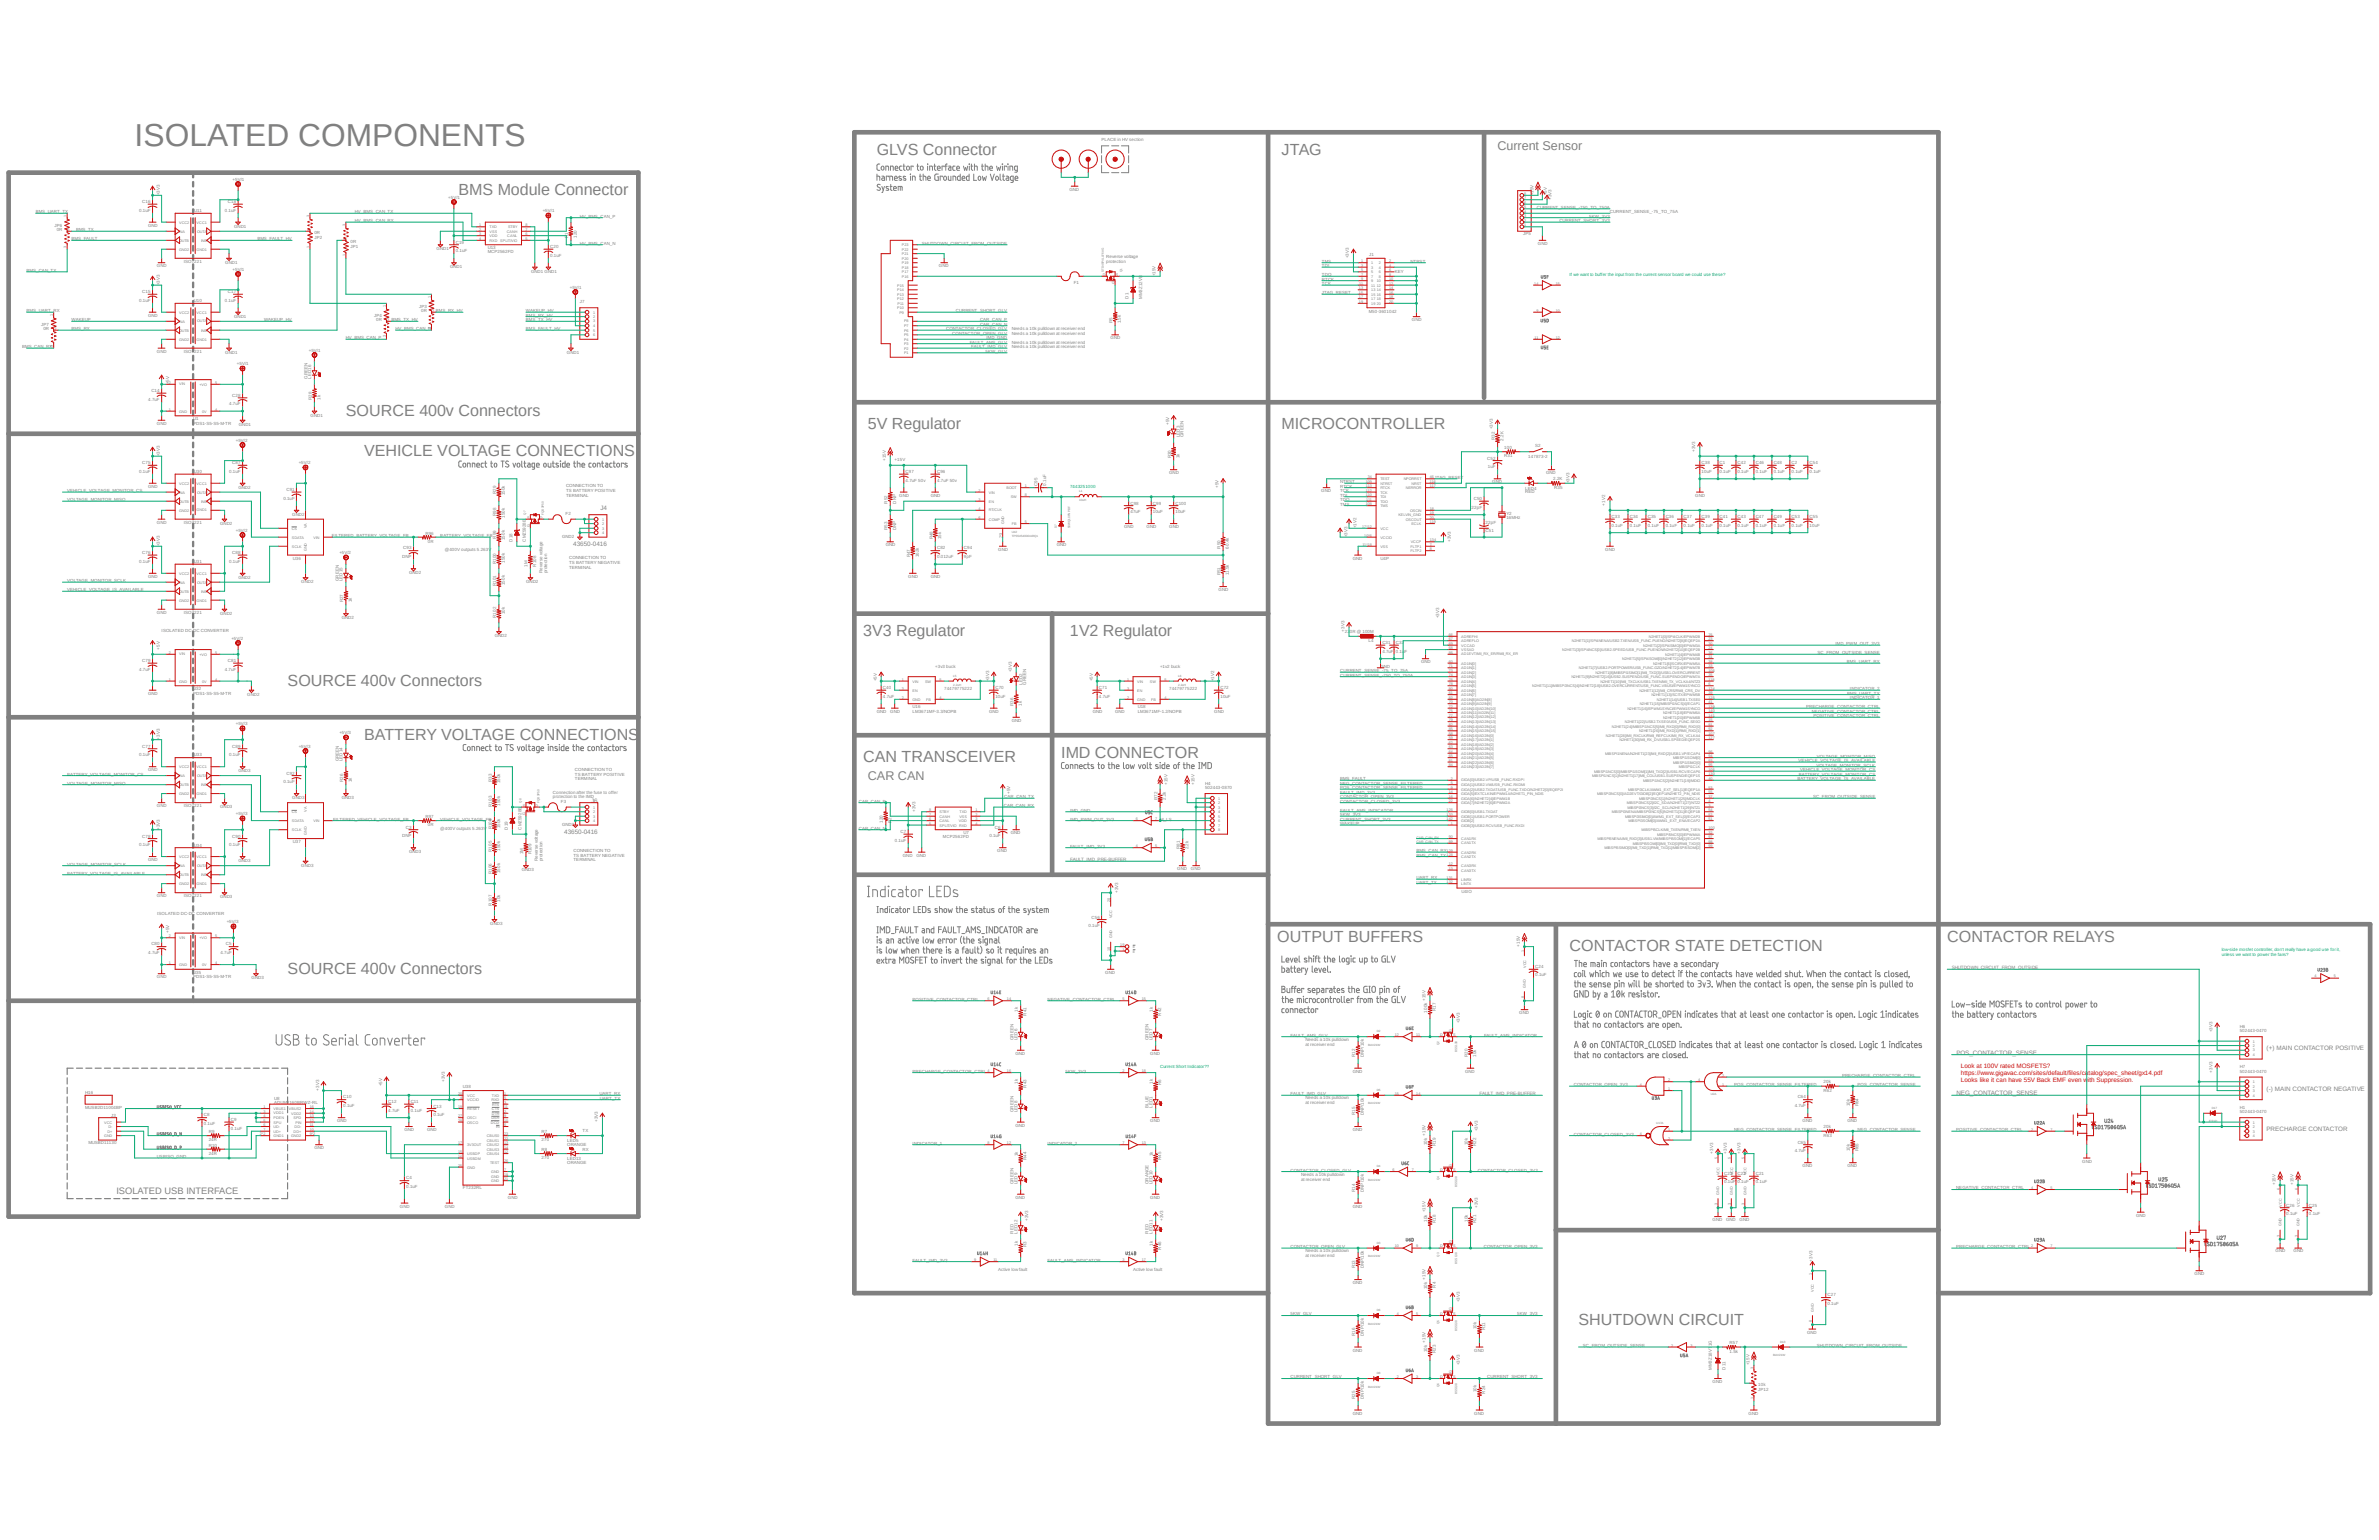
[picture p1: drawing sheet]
<svg xmlns="http://www.w3.org/2000/svg" width="432mm" height="279mm" viewBox="0 0 432 279" stroke-linecap="round" stroke-linejoin="round" font-family="sans-serif">
<defs><g id="words">
<text font-size="5.8" fill="#808080" x="24.4" y="26.5">ISOLATED COMPONENTS</text>
<g font-size="2.9" fill="#808080">
<text x="159.1" y="28.1">GLVS Connector</text>
<text x="232.6" y="28.1">JTAG</text>
<text x="83.2" y="35.4">BMS Module Connector</text>
<text x="62.8" y="75.4">SOURCE 400v Connectors</text>
<text x="157.5" y="77.9">5V Regulator</text>
<text x="232.6" y="77.9">MICROCONTROLLER</text>
<text x="66.1" y="82.8">VEHICLE VOLTAGE CONNECTIONS</text>
<text x="156.7" y="115.4">3V3 Regulator</text>
<text x="194.2" y="115.4">1V2 Regulator</text>
<text x="52.2" y="124.4">SOURCE 400v Connectors</text>
<text x="66.1" y="134.2">BATTERY VOLTAGE CONNECTIONS</text>
<text x="192.6" y="137.5">IMD CONNECTOR</text>
<text x="156.7" y="138.3">CAN TRANSCEIVER</text>
<text x="231.8" y="170.9">OUTPUT BUFFERS</text>
<text x="284.9" y="172.5">CONTACTOR STATE DETECTION</text>
<text x="353.4" y="170.9">CONTACTOR RELAYS</text>
<text x="52.2" y="176.7">SOURCE 400v Connectors</text>
<text x="286.5" y="240.3">SHUTDOWN CIRCUIT</text>
</g>
<g font-size="2.3" fill="#808080">
<text x="271.8" y="27.3">Current Sensor</text>
<text x="157.5" y="141.6">CAR CAN</text>
</g>
<text font-size="1.7" fill="#808080" x="21.2" y="216.7">ISOLATED USB INTERFACE</text>
<g font-size="1.1" fill="#808080">
<text x="109" y="92.5">J4</text>
<text x="104.1" y="99.1">43650-0416</text>
<text x="107.3" y="145.6">J6</text>
<text x="102.4" y="151.3">43650-0416</text>
<text x="355.1" y="191.4">POS_CONTACTOR_SENSE</text>
<text x="411.4" y="190.5">(+) MAIN CONTACTOR POSITIVE</text>
<text x="411.4" y="197.9">(-) MAIN CONTACTOR NEGATIVE</text>
<text x="355.1" y="198.7">NEG_CONTACTOR_SENSE</text>
<text x="411.4" y="205.2">PRECHARGE CONTACTOR</text>
</g>
<g font-size="1.1" fill="#c90d0c">
<text x="355.9" y="193.8">Look at 100V rated MOSFETS?</text>
<text x="355.9" y="195">https://www.gigavac.com/sites/default/files/catalog/spec_sheet/gx14.pdf</text>
<text x="355.9" y="196.3">Looks like it can have 55V Back EMF even with Suppression.</text>
</g>
<g font-size=".8" fill="#808080">
<text x="199.9" y="25.6">PLACE in HV section</text>
<text x="29" y="35.4" transform="rotate(-90 29 35.4)">+3V3</text>
<text x="42.2" y="32.8">+5V/1</text>
<text x="194.1" y="34.6">GND</text>
<text x="278.3" y="35.4" transform="rotate(-90 278.3 35.4)">+15V</text>
<text x="280.8" y="35.4" transform="rotate(-90 280.8 35.4)">+5V</text>
<text x="6.5" y="38.7">BMS_UART_TX</text>
<text x="9.9" y="41.1">JP6</text>
<text x="10.3" y="42">0R</text>
<text x="13.8" y="42">BMS_TX</text>
<text x="25.3" y="38.4">0.1uF</text>
<text x="25.8" y="36.9">C16</text>
<text x="26.9" y="41.1">GND</text>
<text x="35.2" y="38.5">U11</text>
<text x="40.8" y="38.4">0.1uF</text>
<text x="41.4" y="36.9">C18</text>
<text x="42.5" y="41.4">GND1</text>
<text x="64.4" y="38.7">HV_BMS_CAN_TX</text>
<text x="64.4" y="40.3">HV_BMS_CAN_RX</text>
<text x="81.4" y="36">+5V/1</text>
<text x="98.5" y="38.5">+5V/1</text>
<text x="105.2" y="39.5">HV_BMS_CAN_P</text>
<text x="278.9" y="37.9">CURRENT_SENSE_-750_TO_750A</text>
<text x="281.6" y="36.2" transform="rotate(-90 281.6 36.2)">+3V3</text>
<text x="283" y="40.3">CURRENT_SHORT_3V3</text>
<text x="288.4" y="39.5">5KW_3V3</text>
<text x="292.2" y="38.7">CURRENT_SENSE_-75_TO_75A</text>
<text x="13" y="43.6">BMS_FAULT</text>
<text x="33.4" y="47.7">ISO7221</text>
<text x="40.9" y="47.9">GND1</text>
<text x="46.7" y="43.6">BMS_FAULT_HV</text>
<text x="57.1" y="42.5">0R</text>
<text x="57.1" y="43.3">JP2</text>
<text x="63.6" y="44.2">0R</text>
<text x="63.6" y="45">JP1</text>
<text x="79.2" y="45.4">GND1</text>
<text x="82.7" y="45.8">0.1uF</text>
<text x="82.7" y="44.2">C19</text>
<text x="88.5" y="46">MCP2562FD</text>
<text x="88.5" y="45.1">U13</text>
<text x="99.9" y="46.6">0.1uF</text>
<text x="99.9" y="45">C20</text>
<text x="103.1" y="43.2" transform="rotate(-90 103.1 43.2)">R1</text>
<text x="104.7" y="43.2" transform="rotate(-90 104.7 43.2)">120</text>
<text x="105.2" y="44.4">HV_BMS_CAN_N</text>
<text x="167.3" y="44.4">SHUTDOWN_CIRCUIT_FROM_OUTSIDE</text>
<text x="200.8" y="46.8">Reverse voltage</text>
<text x="200.8" y="47.7">protection</text>
<text x="239.9" y="47.7">TMS</text>
<text x="244.8" y="46.9" transform="rotate(-90 244.8 46.9)">+3V3</text>
<text x="248.5" y="46.4">J1</text>
<text x="256" y="47.7">NTRST</text>
<text x="276.5" y="42.7">JP5</text>
<text x="279.1" y="44.4">GND</text>
<text x="4.8" y="49.3">BMS_CAN_TX</text>
<text x="25.8" y="53.2">C15</text>
<text x="28.5" y="48.5">GND</text>
<text x="29" y="51.7" transform="rotate(-90 29 51.7)">+3V3</text>
<text x="41.4" y="53.2">C17</text>
<text x="42.2" y="49.1">+5V/1</text>
<text x="81.7" y="48.7">GND1</text>
<text x="96.4" y="49.5">GND1 GND1</text>
<text x="103.4" y="52.4">+5V/1</text>
<text x="170.4" y="48.5">GND</text>
<text x="194.9" y="51.5">F1</text>
<text x="209.8" y="50.1" transform="rotate(-90 209.8 50.1)">+15V</text>
<text x="239.9" y="50.1">TDO</text>
<text x="239.9" y="48.5">TDI</text>
<text x="239.9" y="51.7">TCK</text>
<text x="239.9" y="50.9">RTCK</text>
<text x="239.9" y="53.4">JTAG_RESET</text>
<text x="253.2" y="49.5">KEY</text>
<text x="4.8" y="56.6">BMS_UART_RX</text>
<text x="7.5" y="59.1">JP7</text>
<text x="7.9" y="59.9">0R</text>
<text x="13" y="58.3">WAKEUP</text>
<text x="13" y="59.9">BMS_RX</text>
<text x="25.3" y="54.7">0.1uF</text>
<text x="26.9" y="57.4">GND</text>
<text x="35.2" y="54.8">U10</text>
<text x="40.8" y="54.7">0.1uF</text>
<text x="42.5" y="57.7">GND1</text>
<text x="47.9" y="58.3">WAKEUP_HV</text>
<text x="67.9" y="57.4">JP4</text>
<text x="68.3" y="58.3">0R</text>
<text x="71" y="58.3">BMS_TX_HV</text>
<text x="71.8" y="59.9">HV_BMS_CAN_N</text>
<text x="76.1" y="55.8">JP3</text>
<text x="76.5" y="56.6">0R</text>
<text x="79.1" y="56.6">BMS_RX_HV</text>
<text x="95.5" y="56.6">WAKEUP_HV</text>
<text x="95.5" y="59.9">BMS_FAULT_HV</text>
<text x="95.5" y="58.3">BMS_TX_HV</text>
<text x="95.5" y="57.4">BMS_RX_HV</text>
<text x="105.2" y="55">J7</text>
<text x="171.7" y="59.9">CONTACTOR_CLOSED_GLV</text>
<text x="173.5" y="56.6">CURRENT_SHORT_GLV</text>
<text x="177.9" y="58.3">CAR_CAN_P</text>
<text x="177.9" y="59.1">CAR_CAN_N</text>
<text x="183.6" y="59.9">Needs a 10k pulldown at receiver end</text>
<text x="201.9" y="58.7" transform="rotate(-90 201.9 58.7)">R5</text>
<text x="203.4" y="58.7" transform="rotate(-90 203.4 58.7)">1.5k</text>
<text x="204.8" y="54.2" transform="rotate(-90 204.8 54.2)">D1</text>
<text x="207.3" y="54.2" transform="rotate(-90 207.3 54.2)">MM3Z12VB</text>
<text x="248.4" y="56.7">M50-3601042</text>
<text x="256.3" y="58.3">GND</text>
<text x="4" y="63.2">BMS_CAN_RX</text>
<text x="28.5" y="64">GND</text>
<text x="33.4" y="64">ISO7221</text>
<text x="40.9" y="64.2">GND1</text>
<text x="56" y="63.8">+5V/1</text>
<text x="62.8" y="61.6">HV_BMS_CAN_P</text>
<text x="102.9" y="64.2">GND1</text>
<text x="172.8" y="60.7">CONTACTOR_OPEN_GLV</text>
<text x="176" y="62.4">FAULT_AMS_GLV</text>
<text x="176.3" y="63.2">FAULT_IMD_GLV</text>
<text x="178.9" y="64">5KW_GLV</text>
<text x="179.1" y="61.6">IMD_GND</text>
<text x="183.6" y="60.7">Needs a 10k pulldown at receiver end</text>
<text x="183.6" y="62.4">Needs a 10k pulldown at receiver end</text>
<text x="183.6" y="63.2">Needs a 10k pulldown at receiver end</text>
<text x="201.6" y="61.6">GND</text>
<text x="27.5" y="71.1">C14</text>
<text x="30.7" y="69.7" transform="rotate(-90 30.7 69.7)">+5V</text>
<text x="42.2" y="72">C28</text>
<text x="43" y="66.2">+5V/1</text>
<text x="55.8" y="68.7" transform="rotate(-90 55.8 68.7)">GREEN</text>
<text x="56.5" y="68.7" transform="rotate(-90 56.5 68.7)">LED16</text>
<text x="26.9" y="72.7">4.7uF</text>
<text x="28.5" y="77">GND</text>
<text x="35.1" y="77">PDS1-S5-S5-M-TR</text>
<text x="35.1" y="76.2">U1</text>
<text x="41.6" y="73.5">4.7uF</text>
<text x="43.3" y="77.3">GND1</text>
<text x="56.4" y="75.6">GND1</text>
<text x="56.6" y="72.6" transform="rotate(-90 56.6 72.6)">R28</text>
<text x="58.2" y="72.6" transform="rotate(-90 58.2 72.6)">1k</text>
<text x="212.2" y="77" transform="rotate(-90 212.2 77)">+5V</text>
<text x="271" y="77.9" transform="rotate(-90 271 77.9)">+3V3</text>
<text x="29" y="82.8" transform="rotate(-90 29 82.8)">+3V3</text>
<text x="42.8" y="80.1">+5V/2</text>
<text x="160.8" y="83.6" transform="rotate(-90 160.8 83.6)">+15V</text>
<text x="162.4" y="83.6">+15V</text>
<text x="212.5" y="83.2" transform="rotate(-90 212.5 83.2)">R30</text>
<text x="214.1" y="83.2" transform="rotate(-90 214.1 83.2)">1k</text>
<text x="214.2" y="79.3" transform="rotate(-90 214.2 79.3)">LED3</text>
<text x="214.8" y="79.3" transform="rotate(-90 214.8 79.3)">GREEN</text>
<text x="270" y="83.4">C52</text>
<text x="271.3" y="79.8" transform="rotate(-90 271.3 79.8)">R32</text>
<text x="272.9" y="80" transform="rotate(-90 272.9 80)">2.2K</text>
<text x="273" y="81.4">100</text>
<text x="273" y="83">R31</text>
<text x="277.4" y="83">147873-2</text>
<text x="278.6" y="81.1">S2</text>
<text x="307.7" y="82" transform="rotate(-90 307.7 82)">+3V3</text>
<text x="12.2" y="89.3">VEHICLE_VOLTAGE_MONITOR_CS</text>
<text x="25.3" y="85.8">0.1uF</text>
<text x="25.8" y="84.2">C75</text>
<text x="26.9" y="88.5">GND</text>
<text x="35.2" y="85.8">U30</text>
<text x="41.6" y="85.8">0.1uF</text>
<text x="42.2" y="84.2">C87</text>
<text x="43.3" y="88.7">GND2</text>
<text x="52" y="89.1">C91</text>
<text x="54.2" y="84.2">+5V/2</text>
<text x="90.1" y="89.6" transform="rotate(-90 90.1 89.6)">R29</text>
<text x="91.6" y="89.9" transform="rotate(-90 91.6 89.9)">150k</text>
<text x="102.7" y="88.4">CONNECTION TO</text>
<text x="102.7" y="89.3">TS BATTERY POSITIVE</text>
<text x="164.4" y="87.4">4.7uF 50v</text>
<text x="164.4" y="85.8">C97</text>
<text x="170.1" y="87.4">4.7uF 50v</text>
<text x="170.1" y="85.8">C96</text>
<text x="188.3" y="88.1" transform="rotate(-90 188.3 88.1)">C95</text>
<text x="189.9" y="88.1" transform="rotate(-90 189.9 88.1)">0.1uF</text>
<text x="212.2" y="86">GND</text>
<text x="221.2" y="88.5" transform="rotate(-90 221.2 88.5)">+5V</text>
<text x="239.8" y="89.3">GND</text>
<text x="243.2" y="89.3">TCK</text>
<text x="243.2" y="88.5">RTCK</text>
<text x="243.2" y="87.7">NTRST</text>
<text x="260.4" y="86.9">JTAG_RESET</text>
<text x="270.1" y="84.9">1uF</text>
<text x="270.8" y="87.7">GND</text>
<text x="276.8" y="89.5">RED</text>
<text x="276.8" y="88.8">LED4</text>
<text x="280.6" y="86">GND</text>
<text x="281.9" y="87.2">2.2K</text>
<text x="282.1" y="88.7">R35</text>
<text x="284.8" y="87.7" transform="rotate(-90 284.8 87.7)">+3V3</text>
<text x="308.9" y="85.8">10uF</text>
<text x="308.9" y="84.2">C38</text>
<text x="312.1" y="85.8">0.1uF</text>
<text x="312.1" y="84.2">C1</text>
<text x="315.4" y="85.8">0.1uF</text>
<text x="315.4" y="84.2">C42</text>
<text x="318.7" y="85.8">0.1uF</text>
<text x="318.7" y="84.2">C46</text>
<text x="321.9" y="85.8">0.1uF</text>
<text x="321.9" y="84.2">C48</text>
<text x="325.2" y="85.8">0.1uF</text>
<text x="325.2" y="84.2">C2</text>
<text x="328.5" y="85.8">0.1uF</text>
<text x="328.5" y="84.2">C54</text>
<text x="12.2" y="90.9">VOLTAGE_MONITOR_MISO</text>
<text x="28.5" y="95">GND</text>
<text x="33.4" y="95">ISO7221</text>
<text x="40" y="95.2">GND2</text>
<text x="51.4" y="90.6">0.1uF</text>
<text x="53" y="93.6">GND2</text>
<text x="90.1" y="93.7" transform="rotate(-90 90.1 93.7)">R98</text>
<text x="91.6" y="93.9" transform="rotate(-90 91.6 93.9)">150k</text>
<text x="102.7" y="93.4">F2</text>
<text x="102.7" y="90.1">TERMINAL</text>
<text x="161.1" y="91.4" transform="rotate(-90 161.1 91.4)">R52</text>
<text x="162.6" y="91.4" transform="rotate(-90 162.6 91.4)">DNP</text>
<text x="163.2" y="90.1">GND</text>
<text x="168.9" y="90.1">GND</text>
<text x="204" y="95.8">GND</text>
<text x="205.2" y="93.1">47uF</text>
<text x="205.2" y="91.6">C98</text>
<text x="208.1" y="95.8">GND</text>
<text x="209.2" y="93.1">10uF</text>
<text x="209.2" y="91.6">C99</text>
<text x="212.2" y="95.8">GND</text>
<text x="213.4" y="93.1">10uF</text>
<text x="213.4" y="91.6">C100</text>
<text x="243.2" y="91.7">TMS</text>
<text x="243.2" y="90.9">TDO</text>
<text x="243.2" y="90.1">TDI</text>
<text x="246.2" y="95.8" transform="rotate(-90 246.2 95.8)">+1V2</text>
<text x="267.1" y="92.3">22pF</text>
<text x="267.5" y="90.7">C50</text>
<text x="269.7" y="95">22pF</text>
<text x="273.4" y="93.4">Y2</text>
<text x="273.4" y="94.2">16MHz</text>
<text x="291.4" y="91.7" transform="rotate(-90 291.4 91.7)">+1V2</text>
<text x="292.5" y="95.5">0.1uF</text>
<text x="292.5" y="94">C33</text>
<text x="295.8" y="94">C34</text>
<text x="295.8" y="95.5">0.1uF</text>
<text x="299.1" y="95.5">0.1uF</text>
<text x="299.1" y="94">C35</text>
<text x="302.3" y="95.5">0.1uF</text>
<text x="302.3" y="94">C36</text>
<text x="305.6" y="95.5">0.1uF</text>
<text x="305.6" y="94">C37</text>
<text x="307.7" y="90.1">GND</text>
<text x="308.9" y="95.5">0.1uF</text>
<text x="308.9" y="94">C39</text>
<text x="312.1" y="95.5">0.1uF</text>
<text x="312.1" y="94">C41</text>
<text x="315.4" y="95.5">0.1uF</text>
<text x="315.4" y="94">C43</text>
<text x="318.7" y="95.5">0.1uF</text>
<text x="318.7" y="94">C47</text>
<text x="321.9" y="95.5">0.1uF</text>
<text x="321.9" y="94">C49</text>
<text x="325.2" y="95.5">0.1uF</text>
<text x="325.2" y="94">C53</text>
<text x="328.4" y="95.5">10uF</text>
<text x="328.4" y="94">C55</text>
<text x="25.8" y="100.5">C76</text>
<text x="29" y="99.1" transform="rotate(-90 29 99.1)">+3V3</text>
<text x="42.2" y="100.5">C88</text>
<text x="42.8" y="96.4">+5V/2</text>
<text x="53.2" y="101.6">U36</text>
<text x="60.2" y="97.4">FILTERED_BATTERY_VOLTAGE_FB</text>
<text x="61.6" y="100.5">+5V/2</text>
<text x="73" y="101.3">DNP</text>
<text x="73.2" y="99.7">C93</text>
<text x="77.2" y="97">R96</text>
<text x="77.7" y="98.5">0R</text>
<text x="79.9" y="97.4">BATTERY_VOLTAGE_FB</text>
<text x="80.8" y="99.9">@400V outputs 5.263V</text>
<text x="90.1" y="97.7" transform="rotate(-90 90.1 97.7)">R99</text>
<text x="91.6" y="98" transform="rotate(-90 91.6 98)">150k</text>
<text x="93" y="98.3" transform="rotate(-90 93 98.3)">D18</text>
<text x="95.5" y="98.3" transform="rotate(-90 95.5 98.3)">CMZ5928B</text>
<text x="102" y="97.7">GND2</text>
<text x="103.3" y="101.5">CONNECTION TO</text>
<text x="160.8" y="99.1">GND</text>
<text x="161.1" y="96.2" transform="rotate(-90 161.1 96.2)">R53</text>
<text x="162.6" y="96.2" transform="rotate(-90 162.6 96.2)">DNP</text>
<text x="165.2" y="101.1" transform="rotate(-90 165.2 101.1)">R47</text>
<text x="166.7" y="101.1" transform="rotate(-90 166.7 101.1)">162k</text>
<text x="169.3" y="97.9" transform="rotate(-90 169.3 97.9)">R48</text>
<text x="170.1" y="101.3">0.012uF</text>
<text x="170.1" y="99.7">C82</text>
<text x="170.8" y="97.9" transform="rotate(-90 170.8 97.9)">15k</text>
<text x="175" y="101.3">9pF</text>
<text x="175" y="99.7">C94</text>
<text x="181.2" y="99.9">GND</text>
<text x="191.8" y="99.1">GND</text>
<text x="221.5" y="99.5" transform="rotate(-90 221.5 99.5)">R50</text>
<text x="223" y="99.5" transform="rotate(-90 223 99.5)">60.4k</text>
<text x="244.6" y="97.4" transform="rotate(-90 244.6 97.4)">+3V3</text>
<text x="245.5" y="101.6">GND</text>
<text x="250.6" y="101.6">U4P</text>
<text x="263.3" y="98.3" transform="rotate(-90 263.3 98.3)">+3V3</text>
<text x="269.7" y="96.6">C51</text>
<text x="291.4" y="99.9">GND</text>
<text x="12.2" y="105.6">VOLTAGE_MONITOR_SCLK</text>
<text x="12.2" y="107.3">VEHICLE_VOLTAGE_IS_AVAILABLE</text>
<text x="25.3" y="102.1">0.1uF</text>
<text x="26.9" y="104.8">GND</text>
<text x="35.2" y="102.1">U31</text>
<text x="41.6" y="102.1">0.1uF</text>
<text x="43.3" y="105">GND2</text>
<text x="54.7" y="105.8">GND2</text>
<text x="61.5" y="105.4" transform="rotate(-90 61.5 105.4)">GREEN</text>
<text x="62.2" y="105.4" transform="rotate(-90 62.2 105.4)">LED15</text>
<text x="74.3" y="104.2">GND2</text>
<text x="90.1" y="106.4" transform="rotate(-90 90.1 106.4)">R101</text>
<text x="90.1" y="102.3" transform="rotate(-90 90.1 102.3)">R100</text>
<text x="91.6" y="106.2" transform="rotate(-90 91.6 106.2)">150k</text>
<text x="91.6" y="102.1" transform="rotate(-90 91.6 102.1)">150k</text>
<text x="95.5" y="105.8">GND2</text>
<text x="95.8" y="102.8" transform="rotate(-90 95.8 102.8)">1M</text>
<text x="97.3" y="102.8" transform="rotate(-90 97.3 102.8)">R108</text>
<text x="98.5" y="104" transform="rotate(-90 98.5 104)">Reverse voltage</text>
<text x="99.3" y="104" transform="rotate(-90 99.3 104)">protection</text>
<text x="103.3" y="102.3">TS BATTERY NEGATIVE</text>
<text x="103.3" y="103.2">TERMINAL</text>
<text x="164.8" y="104.8">GND</text>
<text x="168.9" y="104.8">GND</text>
<text x="221.2" y="107.3">GND</text>
<text x="221.5" y="104.4" transform="rotate(-90 221.5 104.4)">R51</text>
<text x="223" y="104.4" transform="rotate(-90 223 104.4)">11.5k</text>
<text x="28.5" y="111.3">GND</text>
<text x="33.4" y="111.3">ISO7221</text>
<text x="40" y="111.5">GND2</text>
<text x="62" y="112.3">GND2</text>
<text x="62.3" y="109.3" transform="rotate(-90 62.3 109.3)">R27</text>
<text x="63.9" y="109.3" transform="rotate(-90 63.9 109.3)">1k</text>
<text x="90.1" y="112.1" transform="rotate(-90 90.1 112.1)">R102</text>
<text x="91.6" y="111.4" transform="rotate(-90 91.6 111.4)">10k</text>
<text x="261.2" y="112.1" transform="rotate(-90 261.2 112.1)">+3V3</text>
<text x="29" y="117.9" transform="rotate(-90 29 117.9)">+5V</text>
<text x="29.3" y="114.6">ISOLATED DC-DC CONVERTER</text>
<text x="42" y="116">+5V/2</text>
<text x="89.8" y="115.6">GND2</text>
<text x="244" y="114.6" transform="rotate(-90 244 114.6)">+3V3</text>
<text x="244.1" y="114.9">220R @ 100M</text>
<text x="248.4" y="116.5">L4</text>
<text x="250.9" y="118.4">4.7uF 0.1uF</text>
<text x="250.9" y="116.8">C31</text>
<text x="253.4" y="116.8">C32</text>
<text x="329.9" y="118.7">SC_FROM_OUTSIDE_SENSE</text>
<text x="333.1" y="117">IMD_PWM_OUT_3V3</text>
<text x="25.3" y="121.7">4.7uF</text>
<text x="25.8" y="120.1">C79</text>
<text x="35.1" y="125.2">U32</text>
<text x="40.8" y="121.7">4.7uF</text>
<text x="41.4" y="120.1">C81</text>
<text x="159.1" y="123.6" transform="rotate(-90 159.1 123.6)">+5V</text>
<text x="160.3" y="125">C40</text>
<text x="169.8" y="121.2">+3v3 buck</text>
<text x="171.4" y="125.2">74479775222</text>
<text x="179.5" y="123.6" transform="rotate(-90 179.5 123.6)">+3V3</text>
<text x="180.7" y="125">C70</text>
<text x="183.6" y="122" transform="rotate(-90 183.6 122)">+3V3</text>
<text x="185.6" y="124.2" transform="rotate(-90 185.6 124.2)">LED2</text>
<text x="186.3" y="124.2" transform="rotate(-90 186.3 124.2)">GREEN</text>
<text x="198.3" y="123.6" transform="rotate(-90 198.3 123.6)">+5V</text>
<text x="199.5" y="125">C71</text>
<text x="210.6" y="121.2">+1v2 buck</text>
<text x="212.2" y="125.2">74479775222</text>
<text x="220.4" y="123.6" transform="rotate(-90 220.4 123.6)">+1V2</text>
<text x="221.5" y="125">C72</text>
<text x="243.2" y="122">CURRENT_SENSE_-75_TO_75A</text>
<text x="243.2" y="122.8">CURRENT_SENSE_-750_TO_750A</text>
<text x="250.6" y="121.2">GND</text>
<text x="257.9" y="120.3">GND</text>
<text x="335.2" y="120.3">BMS_UART_RX</text>
<text x="335.8" y="125.2">INDICATOR_2</text>
<text x="26.9" y="126">GND</text>
<text x="35.1" y="126">PDS1-S5-S5-M-TR</text>
<text x="42.8" y="131.5">+5V/3</text>
<text x="44.9" y="126.2">GND2</text>
<text x="159.1" y="129.3">GND</text>
<text x="160.3" y="126.6">4.7uF</text>
<text x="161.6" y="129.3">GND</text>
<text x="165.6" y="129.3">LM3671MF-3.3/NOPB</text>
<text x="165.6" y="128.5">U16</text>
<text x="179.5" y="129.3">GND</text>
<text x="180.7" y="126.6">10uF</text>
<text x="183.6" y="130.9">GND</text>
<text x="184" y="128.1" transform="rotate(-90 184 128.1)">R36</text>
<text x="185.5" y="128.1" transform="rotate(-90 185.5 128.1)">1k</text>
<text x="198.3" y="129.3">GND</text>
<text x="199.5" y="126.6">4.7uF</text>
<text x="202.4" y="129.3">GND</text>
<text x="206.5" y="129.3">LM3671MF-1.2/NOPB</text>
<text x="206.5" y="128.5">U18</text>
<text x="220.4" y="129.3">GND</text>
<text x="221.5" y="126.6">10uF</text>
<text x="327.8" y="128.5">PRECHARGE_CONTACTOR_CTRL</text>
<text x="328.9" y="129.3">NEGATIVE_CONTACTOR_CTRL</text>
<text x="329.1" y="130.1">POSITIVE_CONTACTOR_CTRL</text>
<text x="335.3" y="126">BMS_UART_TX</text>
<text x="335.8" y="126.9">INDICATOR_1</text>
<text x="25.3" y="137.2">0.1uF</text>
<text x="25.8" y="135.6">C77</text>
<text x="29" y="134.2" transform="rotate(-90 29 134.2)">+3V3</text>
<text x="35.2" y="137.2">U33</text>
<text x="41.6" y="137.2">0.1uF</text>
<text x="42.2" y="135.6">C89</text>
<text x="54.2" y="135.6">+5V/3</text>
<text x="61.6" y="133.2">+5V/3</text>
<text x="329.8" y="137.5">VOLTAGE_MONITOR_MISO</text>
<text x="12.2" y="140.7">BATTERY_VOLTAGE_MONITOR_CS</text>
<text x="12.2" y="142.4">VOLTAGE_MONITOR_MISO</text>
<text x="26.9" y="139.9">GND</text>
<text x="43.3" y="140.1">GND3</text>
<text x="51.4" y="142.1">0.1uF</text>
<text x="52" y="140.5">C92</text>
<text x="61.5" y="138.1" transform="rotate(-90 61.5 138.1)">GREEN</text>
<text x="62.2" y="138.1" transform="rotate(-90 62.2 138.1)">LED14</text>
<text x="62.3" y="141.9" transform="rotate(-90 62.3 141.9)">R26</text>
<text x="63.9" y="141.9" transform="rotate(-90 63.9 141.9)">1k</text>
<text x="89.3" y="141.9" transform="rotate(-90 89.3 141.9)">R33</text>
<text x="90.8" y="142.1" transform="rotate(-90 90.8 142.1)">150k</text>
<text x="100.4" y="144">Connection after the fuse to offer</text>
<text x="104.3" y="139.9">CONNECTION TO</text>
<text x="104.3" y="140.7">TS BATTERY POSITIVE</text>
<text x="104.3" y="141.6">TERMINAL</text>
<text x="211.9" y="142.4" transform="rotate(-90 211.9 142.4)">+15V</text>
<text x="216.8" y="142.4" transform="rotate(-90 216.8 142.4)">+15V</text>
<text x="218.7" y="143.2">502443-0870</text>
<text x="218.7" y="142.4">H4</text>
<text x="243.2" y="142.4">NEG_CONTACTOR_SENSE_FILTERED</text>
<text x="243.2" y="143.2">POS_CONTACTOR_SENSE_FILTERED</text>
<text x="243.2" y="141.6">BMS_FAULT</text>
<text x="326.3" y="141.6">BATTERY_VOLTAGE_IS_AVAILABLE</text>
<text x="326.5" y="138.3">VEHICLE_VOLTAGE_IS_AVAILABLE</text>
<text x="326.5" y="140.7">BATTERY_VOLTAGE_MONITOR_CS</text>
<text x="326.7" y="139.9">VEHICLE_VOLTAGE_MONITOR_CS</text>
<text x="329.7" y="139.1">VOLTAGE_MONITOR_SCLK</text>
<text x="28.5" y="146.4">GND</text>
<text x="33.4" y="146.4">ISO7221</text>
<text x="40" y="146.6">GND3</text>
<text x="42.8" y="147.9">+5V/3</text>
<text x="53" y="145">GND3</text>
<text x="60.4" y="148.9">FILTERED_VEHICLE_VOLTAGE_FB</text>
<text x="62" y="145">GND3</text>
<text x="77.2" y="148.4">R97</text>
<text x="77.7" y="149.9">0R</text>
<text x="79.9" y="148.9">VEHICLE_VOLTAGE_FB</text>
<text x="89.3" y="146.4" transform="rotate(-90 89.3 146.4)">R103</text>
<text x="90.8" y="146.2" transform="rotate(-90 90.8 146.2)">150k</text>
<text x="100.4" y="144.8">protection to the IMD</text>
<text x="101.8" y="145.6">F3</text>
<text x="102" y="149.9">GND3</text>
<text x="155.9" y="145.6">CAR_CAN_P</text>
<text x="160.3" y="149.3" transform="rotate(-90 160.3 149.3)">120</text>
<text x="161.8" y="149.3" transform="rotate(-90 161.8 149.3)">R2</text>
<text x="166.2" y="147.3" transform="rotate(-90 166.2 147.3)">+3V3</text>
<text x="182.2" y="146.4">CAR_CAN_RX</text>
<text x="182.3" y="144.8">CAR_CAN_TX</text>
<text x="183.3" y="144" transform="rotate(-90 183.3 144)">+5V</text>
<text x="194.2" y="147.3">IMD_GND</text>
<text x="194.2" y="148.9">IMD_PWM_OUT_3V3</text>
<text x="210.1" y="145.1" transform="rotate(-90 210.1 145.1)">R72</text>
<text x="210.6" y="148.9">M_LS</text>
<text x="211.6" y="145.1" transform="rotate(-90 211.6 145.1)">2.2k</text>
<text x="243.2" y="144">FAULT_IMD_3V3</text>
<text x="243.2" y="145.6">CONTACTOR_CLOSED_3V3</text>
<text x="243.2" y="144.8">CONTACTOR_OPEN_3V3</text>
<text x="243.2" y="147.3">FAULT_AMS_INDICATOR</text>
<text x="243.2" y="149.7">WAKEUP</text>
<text x="243.2" y="148.1">5KW_3V3</text>
<text x="243.2" y="148.9">CURRENT_SHORT_3V3</text>
<text x="329.1" y="144.8">SC_FROM_OUTSIDE_SENSE</text>
<text x="25.3" y="153.5">0.1uF</text>
<text x="25.8" y="152">C78</text>
<text x="29" y="150.5" transform="rotate(-90 29 150.5)">+3V3</text>
<text x="35.2" y="153.6">U34</text>
<text x="41.6" y="153.5">0.1uF</text>
<text x="42.2" y="152">C90</text>
<text x="53.2" y="153">U37</text>
<text x="73" y="151.9">DNP</text>
<text x="73.7" y="150.3">C3</text>
<text x="74.3" y="154.8">GND3</text>
<text x="79.9" y="150.5">@400V outputs 5.263V</text>
<text x="89.3" y="154.6" transform="rotate(-90 89.3 154.6)">R105</text>
<text x="89.3" y="150.5" transform="rotate(-90 89.3 150.5)">R104</text>
<text x="90.8" y="154.3" transform="rotate(-90 90.8 154.3)">150k</text>
<text x="90.8" y="150.3" transform="rotate(-90 90.8 150.3)">150k</text>
<text x="92.2" y="150.5" transform="rotate(-90 92.2 150.5)">D19</text>
<text x="94.7" y="150.5" transform="rotate(-90 94.7 150.5)">CMZ5928B</text>
<text x="95" y="155" transform="rotate(-90 95 155)">1M</text>
<text x="96.5" y="155" transform="rotate(-90 96.5 155)">R109</text>
<text x="104.1" y="154.6">CONNECTION TO</text>
<text x="104.1" y="155.4">TS BATTERY NEGATIVE</text>
<text x="155.9" y="150.5">CAR_CAN_N</text>
<text x="162.4" y="152.7">0.1uF</text>
<text x="163.4" y="151.1">C7</text>
<text x="163.9" y="155.4">GND</text>
<text x="166.3" y="155.4">GND</text>
<text x="171.1" y="152.1">MCP2562FD</text>
<text x="174.9" y="151.3">U7</text>
<text x="179.6" y="151.9">0.1uF</text>
<text x="180.6" y="150.3">C6</text>
<text x="181" y="154.6">GND</text>
<text x="183.5" y="151.3">GND</text>
<text x="194.2" y="153.8">FAULT_IMD_3V3</text>
<text x="214.2" y="154.1" transform="rotate(-90 214.2 154.1)">R81</text>
<text x="215.7" y="154.1" transform="rotate(-90 215.7 154.1)">2.2k</text>
<text x="257.1" y="155.4">BMS_CAN_TX</text>
<text x="257.1" y="154.6">BMS_CAN_RX</text>
<text x="12.2" y="157.1">VOLTAGE_MONITOR_SCLK</text>
<text x="12.2" y="158.7">BATTERY_VOLTAGE_IS_AVAILABLE</text>
<text x="26.9" y="156.2">GND</text>
<text x="43.3" y="156.5">GND3</text>
<text x="54.7" y="157.3">GND3</text>
<text x="89.3" y="158.6" transform="rotate(-90 89.3 158.6)">R106</text>
<text x="90.8" y="158.4" transform="rotate(-90 90.8 158.4)">150k</text>
<text x="94.7" y="158.1">GND3</text>
<text x="97.6" y="156.2" transform="rotate(-90 97.6 156.2)">Reverse voltage</text>
<text x="98.5" y="156.2" transform="rotate(-90 98.5 156.2)">protection</text>
<text x="104.1" y="156.2">TERMINAL</text>
<text x="194.2" y="156.3">FAULT_IMD_PRE-BUFFER</text>
<text x="202.9" y="162" transform="rotate(-90 202.9 162)">+3V3</text>
<text x="213.7" y="157.9">GND</text>
<text x="216.1" y="157.9">GND</text>
<text x="257.1" y="159.5">UART_RX</text>
<text x="257.1" y="160.3">UART_TX</text>
<text x="265.2" y="162">U4IO</text>
<text x="28.5" y="162.8">GND</text>
<text x="28.5" y="166">ISOLATED DC-DC CONVERTER</text>
<text x="33.4" y="162.8">ISO7221</text>
<text x="40" y="163">GND3</text>
<text x="41.1" y="167.5">+5V/3</text>
<text x="89" y="167.9">GND3</text>
<text x="89.3" y="164.3" transform="rotate(-90 89.3 164.3)">R107</text>
<text x="90.8" y="163.7" transform="rotate(-90 90.8 163.7)">10k</text>
<text x="198.1" y="166.7">C56</text>
<text x="26.9" y="173.1">4.7uF</text>
<text x="27.5" y="171.5">C80</text>
<text x="30.7" y="169.3" transform="rotate(-90 30.7 169.3)">+5V</text>
<text x="40" y="173.1">4.7uF</text>
<text x="41" y="171.5">C5</text>
<text x="197.6" y="168.2">0.1uF</text>
<text x="275.9" y="171.7" transform="rotate(-90 275.9 171.7)">+15V</text>
<text x="28.5" y="177.5">GND</text>
<text x="35.1" y="177.5">PDS1-S5-S5-M-TR</text>
<text x="35.1" y="176.7">U35</text>
<text x="45.7" y="177.7">GND3</text>
<text x="200.6" y="176.7">GND</text>
<text x="278.7" y="177.2">0.1uF</text>
<text x="278.7" y="175.6">C24</text>
<text x="354.3" y="175.9">SHUTDOWN_CIRCUIT_FROM_OUTSIDE</text>
<text x="165.6" y="181.6">POSITIVE_CONTACTOR_CTRL</text>
<text x="184.7" y="183.6" transform="rotate(-90 184.7 183.6)">1k</text>
<text x="186.3" y="184.3" transform="rotate(-90 186.3 184.3)">R41</text>
<text x="190.2" y="181.6">NEGATIVE_CONTACTOR_CTRL</text>
<text x="209.2" y="183.6" transform="rotate(-90 209.2 183.6)">1k</text>
<text x="210.8" y="184.3" transform="rotate(-90 210.8 184.3)">R42</text>
<text x="258.7" y="181.6" transform="rotate(-90 258.7 181.6)">+15V</text>
<text x="259" y="183.7" transform="rotate(-90 259 183.7)">100k</text>
<text x="260.6" y="183.5" transform="rotate(-90 260.6 183.5)">R17</text>
<text x="265" y="185.6" transform="rotate(-90 265 185.6)">+3V3</text>
<text x="275.8" y="184">GND</text>
<text x="184" y="188.7" transform="rotate(-90 184 188.7)">GREEN</text>
<text x="184.3" y="191.3">GND</text>
<text x="184.7" y="188.7" transform="rotate(-90 184.7 188.7)">LED6</text>
<text x="208.4" y="188.7" transform="rotate(-90 208.4 188.7)">GREEN</text>
<text x="208.8" y="191.3">GND</text>
<text x="209.2" y="188.7" transform="rotate(-90 209.2 188.7)">LED7</text>
<text x="234.2" y="188.1">FAULT_AMS_GLV</text>
<text x="237" y="188.8">Needs a 10k pulldown</text>
<text x="237" y="189.7">at receiver end</text>
<text x="246" y="191.8" transform="rotate(-90 246 191.8)">R12</text>
<text x="247.6" y="191.8" transform="rotate(-90 247.6 191.8)">DNP/10k</text>
<text x="266.4" y="191.8" transform="rotate(-90 266.4 191.8)">R20</text>
<text x="268" y="191.8" transform="rotate(-90 268 191.8)">10k</text>
<text x="269.4" y="188.1">FAULT_AMS_INDICATOR</text>
<text x="401.6" y="187.3" transform="rotate(-90 401.6 187.3)">+3V3</text>
<text x="406.5" y="187.3">502443-0470</text>
<text x="406.5" y="186.4">H6</text>
<text x="57.9" y="197.9" transform="rotate(-90 57.9 197.9)">+3V3</text>
<text x="69.3" y="197.1" transform="rotate(-90 69.3 197.1)">+5V</text>
<text x="80.8" y="196.2" transform="rotate(-90 80.8 196.2)">+3V3</text>
<text x="84" y="197.5">U38</text>
<text x="165.6" y="194.6">PRECHARGE_CONTACTOR_CTRL</text>
<text x="184.7" y="196.7" transform="rotate(-90 184.7 196.7)">1k</text>
<text x="186.3" y="197.4" transform="rotate(-90 186.3 197.4)">R43</text>
<text x="193.4" y="194.6">5KW_3V3</text>
<text x="209.2" y="196.7" transform="rotate(-90 209.2 196.7)">1k</text>
<text x="210.8" y="196.9" transform="rotate(-90 210.8 196.9)">R6</text>
<text x="245.5" y="194.6">GND</text>
<text x="265.9" y="194.6">GND</text>
<text x="285.7" y="197.1">CONTACTOR_OPEN_3V3</text>
<text x="314.8" y="197.1">POS_CONTACTOR_SENSE_FILTERED</text>
<text x="331" y="196.5">20k</text>
<text x="334.3" y="195.4">PRECHARGE_CONTACTOR_CTRL</text>
<text x="337.2" y="197.1">POS_CONTACTOR_SENSE</text>
<text x="401.6" y="194.6" transform="rotate(-90 401.6 194.6)">+3V3</text>
<text x="406.5" y="194.6">502443-0470</text>
<text x="406.5" y="193.8">H7</text>
<text x="15.5" y="201.1">MUSB2D11004BP</text>
<text x="15.5" y="198.5">H16</text>
<text x="20.2" y="202.6">J3</text>
<text x="37" y="202.6">C8</text>
<text x="41.9" y="203.4">C9</text>
<text x="49.7" y="200.3">ADUM3160BRWZ-RL</text>
<text x="49.7" y="199.5">U8</text>
<text x="61.2" y="203.6">GND</text>
<text x="62.3" y="200.9">0.1uF</text>
<text x="62.3" y="199.3">C10</text>
<text x="70.5" y="201.7">4.7uF</text>
<text x="70.5" y="200.1">C12</text>
<text x="74.5" y="201.7">0.1uF</text>
<text x="74.5" y="200.1">C11</text>
<text x="78.7" y="202.5">0.1uF</text>
<text x="78.7" y="200.9">C13</text>
<text x="108.5" y="203.6" transform="rotate(-90 108.5 203.6)">+3V3</text>
<text x="108.8" y="198.7">UART_RX</text>
<text x="108.9" y="199.5">UART_TX</text>
<text x="184" y="201.8" transform="rotate(-90 184 201.8)">GREEN</text>
<text x="184.7" y="201.8" transform="rotate(-90 184.7 201.8)">LED8</text>
<text x="208.4" y="201" transform="rotate(-90 208.4 201)">BLUE</text>
<text x="208.8" y="203.6">GND</text>
<text x="209.2" y="201" transform="rotate(-90 209.2 201)">LED1</text>
<text x="234.2" y="198.7">FAULT_IMD_GLV</text>
<text x="237" y="199.5">Needs a 10k pulldown</text>
<text x="237" y="200.3">at receiver end</text>
<text x="246" y="202.3" transform="rotate(-90 246 202.3)">R15</text>
<text x="247.6" y="202.3" transform="rotate(-90 247.6 202.3)">DNP/10k</text>
<text x="268.5" y="198.7">FAULT_IMD_PRE-BUFFER</text>
<text x="325.7" y="200.9">4.7uF</text>
<text x="326.3" y="199.3">C64</text>
<text x="327.2" y="203.6">GND</text>
<text x="331" y="198.1">R62</text>
<text x="335.3" y="203.6">GND</text>
<text x="335.8" y="200.7" transform="rotate(-90 335.8 200.7)">10k</text>
<text x="337.3" y="200.7" transform="rotate(-90 337.3 200.7)">R64</text>
<text x="406.5" y="202">502443-0470</text>
<text x="406.5" y="201.1">H1</text>
<text x="16" y="207.6">MUSBD11130</text>
<text x="37" y="204.1">0.1uF</text>
<text x="37.9" y="207.1">24R</text>
<text x="37.9" y="209.5">24R</text>
<text x="37.9" y="205.6">R9</text>
<text x="37.9" y="208">R10</text>
<text x="41.9" y="204.9">0.1uF</text>
<text x="57.1" y="208.5">GND</text>
<text x="73.4" y="205.2">GND</text>
<text x="77.5" y="205.2">GND</text>
<text x="98.3" y="207.1">270</text>
<text x="98.3" y="205.6">R7</text>
<text x="98.3" y="208.8">R8</text>
<text x="103" y="207.8">ORANGE</text>
<text x="103" y="207.2">LED5</text>
<text x="105.7" y="208.7">RX</text>
<text x="105.7" y="205.4">TX</text>
<text x="165.6" y="207.7">INDICATOR_1</text>
<text x="184.3" y="204.4">GND</text>
<text x="184.7" y="209.8" transform="rotate(-90 184.7 209.8)">1k</text>
<text x="190.2" y="207.7">INDICATOR_2</text>
<text x="209.2" y="209.8" transform="rotate(-90 209.2 209.8)">1k</text>
<text x="245.5" y="205.2">GND</text>
<text x="258.7" y="206" transform="rotate(-90 258.7 206)">+15V</text>
<text x="259" y="207.8" transform="rotate(-90 259 207.8)">10k</text>
<text x="260.6" y="208" transform="rotate(-90 260.6 208)">R19</text>
<text x="266.4" y="207.8" transform="rotate(-90 266.4 207.8)">10k</text>
<text x="267.9" y="208" transform="rotate(-90 267.9 208)">R22</text>
<text x="268.3" y="205.2" transform="rotate(-90 268.3 205.2)">+3V3</text>
<text x="285.7" y="206">CONTACTOR_CLOSED_3V3</text>
<text x="311" y="209.3" transform="rotate(-90 311 209.3)">+3V3</text>
<text x="313.4" y="209.3" transform="rotate(-90 313.4 209.3)">+3V3</text>
<text x="314.8" y="205.2">NEG_CONTACTOR_SENSE_FILTERED</text>
<text x="315.9" y="209.3" transform="rotate(-90 315.9 209.3)">+3V3</text>
<text x="325.7" y="209">4.7uF</text>
<text x="326.3" y="207.5">C65</text>
<text x="331" y="204.7">20k</text>
<text x="331" y="206.2">R63</text>
<text x="335.8" y="208.9" transform="rotate(-90 335.8 208.9)">10k</text>
<text x="337.2" y="205.2">NEG_CONTACTOR_SENSE</text>
<text x="337.3" y="208.9" transform="rotate(-90 337.3 208.9)">R65</text>
<text x="355.1" y="205.2">POSITIVE_CONTACTOR_CTRL</text>
<text x="28.5" y="210.1">USBISO_GND</text>
<text x="73.7" y="215.6">0.1uF</text>
<text x="73.7" y="214">C4</text>
<text x="84" y="215.8">FT232RL</text>
<text x="98.3" y="210.3">270</text>
<text x="103" y="211.2">ORANGE</text>
<text x="103" y="210.4">LED13</text>
<text x="184" y="214.8" transform="rotate(-90 184 214.8)">GREEN</text>
<text x="184.7" y="214.8" transform="rotate(-90 184.7 214.8)">LED9</text>
<text x="186.3" y="210.4" transform="rotate(-90 186.3 210.4)">R44</text>
<text x="208.4" y="214.8" transform="rotate(-90 208.4 214.8)">ORANGE</text>
<text x="209.2" y="214.8" transform="rotate(-90 209.2 214.8)">LED10</text>
<text x="210.8" y="210.4" transform="rotate(-90 210.8 210.4)">R45</text>
<text x="234.2" y="212.5">CONTACTOR_CLOSED_GLV</text>
<text x="236.2" y="213.4">Needs a 10k pulldown</text>
<text x="236.2" y="214.2">at receiver end</text>
<text x="268.2" y="212.5">CONTACTOR_CLOSED_3V3</text>
<text x="313" y="214.7">0.1uF 0.1uF</text>
<text x="313" y="213.2">C23</text>
<text x="315.4" y="213.2">C22</text>
<text x="318.7" y="214.7">0.1uF</text>
<text x="318.7" y="213.2">C21</text>
<text x="327.2" y="211.7">GND</text>
<text x="335.3" y="211.7">GND</text>
<text x="355.1" y="215.8">NEGATIVE_CONTACTOR_CTRL</text>
<text x="377.9" y="210.9">GND</text>
<text x="413" y="215" transform="rotate(-90 413 215)">+15V</text>
<text x="416.3" y="215" transform="rotate(-90 416.3 215)">+15V</text>
<text x="72.6" y="219.1">GND</text>
<text x="80.8" y="219.1">GND</text>
<text x="92.2" y="217.5">GND</text>
<text x="184.3" y="217.5">GND</text>
<text x="186.6" y="221.5" transform="rotate(-90 186.6 221.5)">+3V3</text>
<text x="208.8" y="217.5">GND</text>
<text x="211.1" y="221.5" transform="rotate(-90 211.1 221.5)">+3V3</text>
<text x="245.5" y="219.1">GND</text>
<text x="246" y="216.2" transform="rotate(-90 246 216.2)">R14</text>
<text x="247.6" y="216.2" transform="rotate(-90 247.6 216.2)">DNP/10k</text>
<text x="258.7" y="219.9" transform="rotate(-90 258.7 219.9)">+15V</text>
<text x="259" y="221.6" transform="rotate(-90 259 221.6)">10k</text>
<text x="260.6" y="221.9" transform="rotate(-90 260.6 221.9)">R18</text>
<text x="266.4" y="221.6" transform="rotate(-90 266.4 221.6)">10k</text>
<text x="267.9" y="221.9" transform="rotate(-90 267.9 221.9)">R21</text>
<text x="268.3" y="219.1" transform="rotate(-90 268.3 219.1)">+3V3</text>
<text x="310.8" y="221.5">GND</text>
<text x="313.3" y="221.5">GND</text>
<text x="315.8" y="221.5">GND</text>
<text x="387.7" y="220.7">GND</text>
<text x="415" y="220.4">0.1uF</text>
<text x="415" y="218.9">C26</text>
<text x="419.1" y="220.4">0.1uF</text>
<text x="419.1" y="218.9">C25</text>
<text x="184" y="223.8" transform="rotate(-90 184 223.8)">RED</text>
<text x="184.7" y="223.8" transform="rotate(-90 184.7 223.8)">LED12</text>
<text x="184.7" y="226.1" transform="rotate(-90 184.7 226.1)">1k</text>
<text x="186.3" y="226.3" transform="rotate(-90 186.3 226.3)">R3</text>
<text x="208.4" y="223.8" transform="rotate(-90 208.4 223.8)">RED</text>
<text x="209.2" y="223.8" transform="rotate(-90 209.2 223.8)">LED11</text>
<text x="209.2" y="226.1" transform="rotate(-90 209.2 226.1)">1k</text>
<text x="210.8" y="226.7" transform="rotate(-90 210.8 226.7)">R46</text>
<text x="234.2" y="226.4">CONTACTOR_OPEN_GLV</text>
<text x="237" y="227.2">Needs a 10k pulldown</text>
<text x="269.3" y="226.4">CONTACTOR_OPEN_3V3</text>
<text x="355.1" y="226.4">PRECHARGE_CONTACTOR_CTRL</text>
<text x="413" y="227.2">GND</text>
<text x="416.3" y="227.2">GND</text>
<text x="165.6" y="228.9">FAULT_IMD_3V3</text>
<text x="181.2" y="230.5">Active low fault</text>
<text x="190.2" y="228.9">FAULT_AMS_INDICATOR</text>
<text x="205.6" y="230.5">Active low fault</text>
<text x="237" y="228.1">at receiver end</text>
<text x="245.5" y="233">GND</text>
<text x="246" y="230.1" transform="rotate(-90 246 230.1)">R13</text>
<text x="247.6" y="230.1" transform="rotate(-90 247.6 230.1)">DNP/10k</text>
<text x="258.7" y="232.1" transform="rotate(-90 258.7 232.1)">+15V</text>
<text x="259" y="233.9" transform="rotate(-90 259 233.9)">10k</text>
<text x="260.6" y="233.6" transform="rotate(-90 260.6 233.6)">R4</text>
<text x="329" y="228.9" transform="rotate(-90 329 228.9)">+3V3</text>
<text x="398.3" y="231.3">GND</text>
<text x="234.2" y="238.7">5KW_GLV</text>
<text x="265" y="236.3" transform="rotate(-90 265 236.3)">+3V3</text>
<text x="275.4" y="238.7">5KW_3V3</text>
<text x="331.7" y="236.8">0.1uF</text>
<text x="331.7" y="235.2">C27</text>
<text x="245.5" y="245.2">GND</text>
<text x="246" y="242.3" transform="rotate(-90 246 242.3)">R16</text>
<text x="247.6" y="242.3" transform="rotate(-90 247.6 242.3)">DNP/10k</text>
<text x="258.7" y="243.6" transform="rotate(-90 258.7 243.6)">+15V</text>
<text x="259" y="245.3" transform="rotate(-90 259 245.3)">10k</text>
<text x="260.6" y="245.5" transform="rotate(-90 260.6 245.5)">R23</text>
<text x="267.6" y="245.2">GND</text>
<text x="268" y="241.2" transform="rotate(-90 268 241.2)">10k</text>
<text x="269.6" y="241.4" transform="rotate(-90 269.6 241.4)">R11</text>
<text x="287.3" y="244.4">SC_FROM_OUTSIDE_SENSE</text>
<text x="313.9" y="245.5">1.5k</text>
<text x="313.9" y="243.9">R57</text>
<text x="328" y="242">GND</text>
<text x="329.8" y="244.4">SHUTDOWN_CIRCUIT_FROM_OUTSIDE</text>
<text x="234.2" y="250.1">CURRENT_SHORT_GLV</text>
<text x="265" y="247.7" transform="rotate(-90 265 247.7)">+3V3</text>
<text x="270" y="250.1">CURRENT_SHORT_3V3</text>
<text x="310.7" y="248.5" transform="rotate(-90 310.7 248.5)">MM3Z18VT1G</text>
<text x="310.8" y="250.9">GND</text>
<text x="313.2" y="248.5" transform="rotate(-90 313.2 248.5)">D11</text>
<text x="317.5" y="247.7" transform="rotate(-90 317.5 247.7)">+15V</text>
<text x="319.1" y="251.5">10k</text>
<text x="245.5" y="256.7">GND</text>
<text x="246" y="253.8" transform="rotate(-90 246 253.8)">R25</text>
<text x="247.6" y="253.8" transform="rotate(-90 247.6 253.8)">DNP/10k</text>
<text x="267.6" y="256.7">GND</text>
<text x="268" y="252.6" transform="rotate(-90 268 252.6)">10k</text>
<text x="269.6" y="252.8" transform="rotate(-90 269.6 252.8)">R24</text>
<text x="317.4" y="256.7">GND</text>
<text x="319.1" y="252.3">JP12</text>
</g>
<g font-size=".8" fill="#0dab76">
<text x="284.8" y="50.1">If we want to buffer the input from the current sensor board we could use these?</text>
<text x="194.2" y="88.5">7443251000</text>
<text x="403.3" y="172.5">low-side mosfet controller, don't really have a good use for it,</text>
<text x="403.3" y="173.4">unless we want to power the fans?</text>
<text x="210.6" y="193.8">Current Short Indicator??</text>
</g>
<g font-size=".7" fill="#808080">
<text x="276.7" y="35.3">8</text>
<text x="12.1" y="39.4" transform="rotate(-90 12.1 39.4)">1</text>
<text x="12.3" y="41.8">2</text>
<text x="32.5" y="40.6">VCC2</text>
<text x="35.7" y="40.6">VCC1</text>
<text x="55.8" y="41.8">2</text>
<text x="56.2" y="39.4" transform="rotate(-90 56.2 39.4)">3</text>
<text x="62.7" y="41" transform="rotate(-90 62.7 41)">3</text>
<text x="87" y="41">1</text>
<text x="87" y="41.8">2</text>
<text x="88.9" y="41.4">TXD</text>
<text x="92.2" y="41.4">STBY</text>
<text x="95.4" y="41">8</text>
<text x="95.4" y="41.8">7</text>
<text x="276.7" y="41">1</text>
<text x="276.7" y="40.2">2</text>
<text x="276.7" y="39.4">3</text>
<text x="276.7" y="38.6">4</text>
<text x="276.7" y="37.8">5</text>
<text x="276.7" y="37">6</text>
<text x="276.7" y="36.1">7</text>
<text x="12.1" y="44.9" transform="rotate(-90 12.1 44.9)">3</text>
<text x="32.5" y="45.5">GND2</text>
<text x="32.5" y="43.9">OUTB</text>
<text x="32.5" y="42.2">INA</text>
<text x="35.7" y="45.5">GND1</text>
<text x="35.8" y="42.2">OUTA</text>
<text x="36.5" y="43.8">INB</text>
<text x="56.2" y="44.9" transform="rotate(-90 56.2 44.9)">1</text>
<text x="62.3" y="43.5">2</text>
<text x="62.7" y="46.5" transform="rotate(-90 62.7 46.5)">1</text>
<text x="87" y="42.7">3</text>
<text x="87" y="43.5">4</text>
<text x="88.9" y="42.2">VSS</text>
<text x="88.9" y="43">VDD</text>
<text x="88.9" y="43.8">RXD</text>
<text x="90.8" y="43.9">SPLIT/VIO</text>
<text x="92" y="42.2">CANH</text>
<text x="92.1" y="43.1">CANL</text>
<text x="95.4" y="42.7">6</text>
<text x="95.4" y="43.5">5</text>
<text x="163.7" y="47.9">P19</text>
<text x="163.7" y="47.1">P20</text>
<text x="163.7" y="46.3">P21</text>
<text x="163.7" y="45.5">P22</text>
<text x="163.7" y="44.7">P23</text>
<text x="247" y="47.5">1</text>
<text x="248.9" y="47.9">1</text>
<text x="250.3" y="47.9">2</text>
<text x="252.2" y="47.5">2</text>
<text x="162.9" y="53.6">P13</text>
<text x="162.9" y="52.8">P14</text>
<text x="162.9" y="52">P15</text>
<text x="163.7" y="50.4">P16</text>
<text x="163.7" y="49.5">P17</text>
<text x="163.7" y="48.7">P18</text>
<text x="200.2" y="50">D</text>
<text x="202.3" y="51.6" transform="rotate(-90 202.3 51.6)">G</text>
<text x="202.5" y="50">S</text>
<text x="246.6" y="52.5">13</text>
<text x="246.6" y="53.3">15</text>
<text x="246.7" y="51.6">11</text>
<text x="247" y="48.4">3</text>
<text x="247" y="49.2">5</text>
<text x="247" y="50">7</text>
<text x="247" y="50.8">9</text>
<text x="248.9" y="48.7">3</text>
<text x="248.9" y="49.5">5</text>
<text x="248.9" y="50.4">7</text>
<text x="248.9" y="51.2">9</text>
<text x="248.9" y="52">11</text>
<text x="248.9" y="52.8">13</text>
<text x="248.9" y="53.6">15</text>
<text x="249.9" y="51.2">10</text>
<text x="249.9" y="52">12</text>
<text x="249.9" y="52.8">14</text>
<text x="249.9" y="53.6">16</text>
<text x="250.3" y="48.8">4</text>
<text x="250.3" y="49.6">6</text>
<text x="250.3" y="50.4">8</text>
<text x="252.2" y="48.4">4</text>
<text x="252.2" y="49.2">6</text>
<text x="252.2" y="50">8</text>
<text x="252.2" y="50.8">10</text>
<text x="252.2" y="51.6">12</text>
<text x="252.2" y="52.5">14</text>
<text x="252.2" y="53.3">16</text>
<text x="278.5" y="51.6">14</text>
<text x="282.4" y="51.6">15</text>
<text x="9.6" y="57.4" transform="rotate(-90 9.6 57.4)">1</text>
<text x="9.9" y="59.8">2</text>
<text x="32.5" y="58.6">INA</text>
<text x="32.5" y="56.9">VCC2</text>
<text x="35.7" y="56.9">VCC1</text>
<text x="35.8" y="58.5">OUTA</text>
<text x="70" y="55.7" transform="rotate(-90 70 55.7)">1</text>
<text x="70.3" y="58.2">2</text>
<text x="78.2" y="59.6" transform="rotate(-90 78.2 59.6)">3</text>
<text x="78.2" y="54.1" transform="rotate(-90 78.2 54.1)">1</text>
<text x="78.4" y="56.5">2</text>
<text x="107.7" y="56.9">1</text>
<text x="107.7" y="57.7">2</text>
<text x="107.7" y="58.5">3</text>
<text x="107.7" y="59.4">4</text>
<text x="162.9" y="56.1">P10</text>
<text x="162.9" y="54.4">P12</text>
<text x="162.9" y="55.2">P11</text>
<text x="163.2" y="56.9">P9</text>
<text x="164.1" y="59.4">P7</text>
<text x="164.1" y="58.5">P8</text>
<text x="246.6" y="54.1">17</text>
<text x="246.6" y="54.9">19</text>
<text x="248.9" y="54.4">17</text>
<text x="248.9" y="55.2">19</text>
<text x="249.9" y="54.5">18</text>
<text x="249.9" y="55.3">20</text>
<text x="252.2" y="54.1">18</text>
<text x="252.2" y="54.9">20</text>
<text x="278.9" y="56.5">9</text>
<text x="282.4" y="56.5">10</text>
<text x="9.6" y="62.9" transform="rotate(-90 9.6 62.9)">3</text>
<text x="32.5" y="61.8">GND2</text>
<text x="32.5" y="60.2">OUTB</text>
<text x="35.7" y="61.8">GND1</text>
<text x="36.5" y="60.2">INB</text>
<text x="70" y="61.2" transform="rotate(-90 70 61.2)">3</text>
<text x="107.7" y="60.2">5</text>
<text x="107.7" y="61">6</text>
<text x="164.1" y="64.2">P1</text>
<text x="164.1" y="63.4">P2</text>
<text x="164.1" y="62.6">P3</text>
<text x="164.1" y="61.8">P4</text>
<text x="164.1" y="61">P5</text>
<text x="164.1" y="60.2">P6</text>
<text x="278.5" y="61.4">11</text>
<text x="282.4" y="61.4">12</text>
<text x="30.7" y="69.6">2</text>
<text x="32.5" y="69.9">VIN</text>
<text x="36.2" y="70">+VO</text>
<text x="39.1" y="69.6">5</text>
<text x="30.7" y="74.5">1</text>
<text x="32.5" y="74.9">GND</text>
<text x="36.7" y="74.9">0V</text>
<text x="39.1" y="74.5">4</text>
<text x="32.5" y="89.6">INA</text>
<text x="32.5" y="87.9">VCC2</text>
<text x="35.7" y="87.9">VCC1</text>
<text x="35.8" y="89.5">OUTA</text>
<text x="177.6" y="89.2">2</text>
<text x="179.5" y="89.5">VIN</text>
<text x="182.7" y="88.7">BOOT</text>
<text x="186" y="88.4">1</text>
<text x="247.9" y="87.6">109</text>
<text x="247.9" y="88.4">113</text>
<text x="247.9" y="89.2">112</text>
<text x="248.3" y="86.7">34</text>
<text x="250.5" y="87.1">TEST</text>
<text x="250.5" y="87.9">NTRST</text>
<text x="250.5" y="88.7">RTCK</text>
<text x="250.5" y="89.5">TCK</text>
<text x="254.8" y="87.1">NPORRST</text>
<text x="255.2" y="88.7">NERROR</text>
<text x="256.2" y="87.9">NRST</text>
<text x="259.5" y="86.7">46</text>
<text x="259.5" y="87.6">116</text>
<text x="259.5" y="88.4">117</text>
<text x="32.5" y="92.8">GND2</text>
<text x="32.5" y="91.2">OUTB</text>
<text x="35.7" y="92.8">GND1</text>
<text x="36.5" y="91.2">INB</text>
<text x="55.7" y="95.8" transform="rotate(-90 55.7 95.8)">VA</text>
<text x="95.7" y="94.1">S</text>
<text x="96.1" y="95.6" transform="rotate(-90 96.1 95.6)">G</text>
<text x="98" y="94.1">D</text>
<text x="109.3" y="94.5">1</text>
<text x="109.3" y="95.3">2</text>
<text x="177.6" y="90.8">3</text>
<text x="177.6" y="92.5">4</text>
<text x="177.6" y="94.1">6</text>
<text x="179.5" y="91.2">EN</text>
<text x="179.5" y="92.8">RT/CLK</text>
<text x="179.5" y="94.5">COMP</text>
<text x="182.3" y="95.1" transform="rotate(-90 182.3 95.1)">GND</text>
<text x="183.4" y="90.4">SW</text>
<text x="183.7" y="95.3">FB</text>
<text x="186" y="94.9">5</text>
<text x="186" y="90">8</text>
<text x="247.2" y="95.7">17*12</text>
<text x="247.9" y="91.7">108</text>
<text x="247.9" y="90">110</text>
<text x="248" y="90.8">111</text>
<text x="250.5" y="90.4">TDI</text>
<text x="250.5" y="91.2">TDO</text>
<text x="250.5" y="92">TMS</text>
<text x="253.8" y="93.6">KELVIN_GND</text>
<text x="255.2" y="94.5">OSCOUT</text>
<text x="255.9" y="92.8">OSCIN</text>
<text x="256.2" y="95.3">ECLK</text>
<text x="259.5" y="92.5">18</text>
<text x="259.5" y="93.3">19</text>
<text x="259.5" y="94.1">20</text>
<text x="259.5" y="94.9">119</text>
<text x="53" y="99.4">SCLK</text>
<text x="53" y="97.8">SDATA</text>
<text x="53" y="96.1">CS</text>
<text x="55.7" y="100" transform="rotate(-90 55.7 100)">GND</text>
<text x="56.9" y="97.7">VIN</text>
<text x="109.3" y="96.1">3</text>
<text x="109.3" y="96.9">4</text>
<text x="181.9" y="97.6" transform="rotate(-90 181.9 97.6)">7*3</text>
<text x="247.3" y="99">11*18</text>
<text x="247.6" y="97.4">10*6</text>
<text x="250.5" y="96.1">VCC</text>
<text x="250.5" y="97.7">VCCIO</text>
<text x="250.5" y="99.4">VSS</text>
<text x="256" y="99.4">FLTP1</text>
<text x="256" y="100.2">FLTP2</text>
<text x="256" y="98.6">VCCP</text>
<text x="259.5" y="98.2">134</text>
<text x="259.5" y="99">7</text>
<text x="259.5" y="99.8">8</text>
<text x="32.5" y="107.5">OUTB</text>
<text x="32.5" y="105.9">INA</text>
<text x="32.5" y="104.3">VCC2</text>
<text x="35.7" y="104.2">VCC1</text>
<text x="35.8" y="105.9">OUTA</text>
<text x="36.5" y="107.5">INB</text>
<text x="32.5" y="109.2">GND2</text>
<text x="35.7" y="109.1">GND1</text>
<text x="30.7" y="118.6">2</text>
<text x="32.5" y="118.9">VIN</text>
<text x="36.2" y="119">+VO</text>
<text x="39.1" y="118.6">5</text>
<text x="262.9" y="115.3">66</text>
<text x="262.9" y="116.1">67</text>
<text x="262.9" y="116.9">69</text>
<text x="262.9" y="117.8">68</text>
<text x="262.9" y="118.6">86</text>
<text x="265.2" y="115.7">ADREFHI</text>
<text x="265.2" y="116.5">ADREFLO</text>
<text x="265.2" y="117.3">VCCAD</text>
<text x="265.2" y="118.1">VSSAD</text>
<text x="265.2" y="118.9">AD1EVT/MII_RX_ER/RMII_RX_ER</text>
<text x="283.6" y="118.2">N2HET1[3]/SPI4NCS[0]/USB2.SPEED/USB_FUNC.PUENON/N2HET2[10]/EQEP2B</text>
<text x="285.3" y="116.5">N2HET1[1]/SPI4NENA/USB2.TXEN/USB_FUNC.PUENO/N2HET2[8]/EQEP2A</text>
<text x="294.4" y="119.8">N2HET1[5]/SPI4SOMI[0]/N2HET2[12]/EPWM3B</text>
<text x="298.3" y="117.3">N2HET1[2]/SPI4SIMO[0]/EPWM3A</text>
<text x="299.3" y="115.7">N2HET1[0]/SPI4CLK/EPWM2B</text>
<text x="302.2" y="119">N2HET1[4]/EPWM4B</text>
<text x="310.1" y="116.1">23</text>
<text x="310.1" y="116.9">30</text>
<text x="310.1" y="118.6">36</text>
<text x="310.1" y="119.4">31</text>
<text x="310.1" y="117.8">24</text>
<text x="310.1" y="115.3">25</text>
<text x="30.7" y="123.5">1</text>
<text x="32.5" y="123.8">GND</text>
<text x="36.7" y="123.9">0V</text>
<text x="39.1" y="123.5">4</text>
<text x="163.7" y="123.5">1</text>
<text x="163.7" y="125.1">3</text>
<text x="165.6" y="123.8">VIN</text>
<text x="165.6" y="125.5">EN</text>
<text x="167.9" y="123.9">SW</text>
<text x="170.5" y="123.5">5</text>
<text x="204.6" y="123.5">1</text>
<text x="204.6" y="125.1">3</text>
<text x="206.4" y="123.8">VIN</text>
<text x="206.4" y="125.5">EN</text>
<text x="208.7" y="123.9">SW</text>
<text x="211.3" y="123.5">5</text>
<text x="262.9" y="120.2">60</text>
<text x="262.9" y="121">71</text>
<text x="262.9" y="121.8">73</text>
<text x="262.9" y="122.6">74</text>
<text x="262.9" y="123.5">76</text>
<text x="262.9" y="124.3">78</text>
<text x="262.9" y="125.1">80</text>
<text x="262.9" y="125.9">61</text>
<text x="265.2" y="120.6">AD1IN[0]</text>
<text x="265.2" y="121.4">AD1IN[1]</text>
<text x="265.2" y="122.2">AD1IN[2]</text>
<text x="265.2" y="123">AD1IN[3]</text>
<text x="265.2" y="123.8">AD1IN[4]</text>
<text x="265.2" y="124.6">AD1IN[5]</text>
<text x="265.2" y="125.5">AD1IN[6]</text>
<text x="278.1" y="124.7">N2HET1[11]/MIBSPI3NCS[4]/N2HET2[18]/USB2.OVERCURRENT/USB_FUNC.VBUSI/EPWM1SYNCO</text>
<text x="285.2" y="123">N2HET1[9]/N2HET2[16]/USB2.SUSPEND/USB_FUNC.SUSPENDO/EPWM7A</text>
<text x="286.6" y="121.4">N2HET1[7]/USB2.PORTPOWER/USB_FUNC.GZO/N2HET2[14]/EPWM7B</text>
<text x="289.6" y="122.2">N2HET1[8]/MIBSPI1SIMO[1]/MII_TXD[3]/USB1.OVERCURRENT</text>
<text x="290.5" y="123.9">N2HET1[10]/MII_TXCLK/USB1.TXEN/MII_TX_VCLKA4/NTZ3</text>
<text x="297.6" y="125.5">N2HET1[12]/MII_CRS/RMII_CRS_DV</text>
<text x="300" y="120.6">N2HET1[6]/SCIRX/EPWM5A</text>
<text x="310.1" y="120.2">38</text>
<text x="310.1" y="121">33</text>
<text x="310.1" y="122.6">35</text>
<text x="310.1" y="123.5">118</text>
<text x="310.1" y="124.3">6</text>
<text x="310.1" y="125.1">124</text>
<text x="310.1" y="125.9">39</text>
<text x="310.1" y="121.8">106</text>
<text x="163.7" y="126.8">2</text>
<text x="165.6" y="127.1">GND</text>
<text x="168.1" y="127.1">FB</text>
<text x="170.5" y="126.8">4</text>
<text x="204.6" y="126.8">2</text>
<text x="206.4" y="127.1">GND</text>
<text x="208.9" y="127.1">FB</text>
<text x="211.3" y="126.8">4</text>
<text x="262.9" y="126.8">83</text>
<text x="262.9" y="127.6">70</text>
<text x="262.9" y="128.4">72</text>
<text x="262.9" y="129.2">75</text>
<text x="262.9" y="130">77</text>
<text x="262.9" y="130.8">79</text>
<text x="262.9" y="131.7">82</text>
<text x="265.2" y="126.3">AD1IN[7]</text>
<text x="265.2" y="127.1">AD1IN[8]/AD2IN[8]</text>
<text x="265.2" y="127.9">AD1IN[9]/AD2IN[9]</text>
<text x="265.2" y="128.7">AD1IN[10]/AD2IN[10]</text>
<text x="265.2" y="129.5">AD1IN[11]/AD2IN[11]</text>
<text x="265.2" y="130.4">AD1IN[12]/AD2IN[12]</text>
<text x="265.2" y="131.2">AD1IN[13]/AD2IN[13]</text>
<text x="294.9" y="131.2">N2HET1[22]/USB2.TXSE0/USB_FUNC.SE0O</text>
<text x="295.4" y="128.7">N2HET1[16]/EPWM1SYNCI/EPWM1SYNCO</text>
<text x="297.6" y="127.9">N2HET1[15]/MIBSPI1NCS[4]/ECAP1</text>
<text x="299.7" y="126.3">N2HET1[13]/SCITX/EPWM5B</text>
<text x="300.7" y="127.1">N2HET1[14]/USB1.TXSE0</text>
<text x="301.9" y="129.6">N2HET1[18]/EPWM6A</text>
<text x="301.9" y="130.4">N2HET1[20]/EPWM6B</text>
<text x="310.1" y="126.8">125</text>
<text x="310.1" y="127.6">41</text>
<text x="310.1" y="128.4">139</text>
<text x="310.1" y="129.2">140</text>
<text x="310.1" y="130">141</text>
<text x="310.1" y="130.8">15</text>
<text x="310.1" y="131.7">91</text>
<text x="262.9" y="132.5">85</text>
<text x="262.9" y="133.3">58</text>
<text x="262.9" y="134.1">59</text>
<text x="262.9" y="134.9">62</text>
<text x="262.9" y="135.7">63</text>
<text x="262.9" y="136.5">64</text>
<text x="262.9" y="137.4">65</text>
<text x="265.2" y="132">AD1IN[14]/AD2IN[14]</text>
<text x="265.2" y="132.8">AD1IN[15]/AD2IN[15]</text>
<text x="265.2" y="133.7">AD1IN[16]/AD2IN[0]</text>
<text x="265.2" y="134.5">AD1IN[17]/AD2IN[1]</text>
<text x="265.2" y="135.3">AD1IN[18]/AD2IN[2]</text>
<text x="265.2" y="136.1">AD1IN[19]/AD2IN[3]</text>
<text x="265.2" y="136.9">AD1IN[20]/AD2IN[4]</text>
<text x="265.2" y="137.7">AD1IN[21]/AD2IN[5]</text>
<text x="291.4" y="136.9">MIBSPI1NENA/N2HET1[23]/MII_RXD[2]/USB1.VP/ECAP4</text>
<text x="291.5" y="133.7">N2HET1[28]/MII_RXCLK/RMII_REFCLK/MII_RX_VCLKA4</text>
<text x="292.6" y="132">N2HET1[24]/MIBSPI1NCS[5]/MII_RXD[0]/RMII_RXD[0]</text>
<text x="293.9" y="134.5">N2HET1[30]/MII_RX_DV/USB1.SPEED/EQEP2S</text>
<text x="297.5" y="132.9">N2HET1[26]/MII_RXD[1]/RMII_RXD[1]</text>
<text x="303.7" y="137.7">MIBSPI1SOMI[0]</text>
<text x="310.1" y="136.5">96</text>
<text x="310.1" y="132.5">92</text>
<text x="310.1" y="133.3">107</text>
<text x="310.1" y="134.1">127</text>
<text x="310.1" y="137.4">94</text>
<text x="32.5" y="142.6">OUTB</text>
<text x="32.5" y="141">INA</text>
<text x="32.5" y="139.4">VCC2</text>
<text x="35.7" y="139.4">VCC1</text>
<text x="35.8" y="141">OUTA</text>
<text x="36.5" y="142.6">INB</text>
<text x="262.9" y="138.2">81</text>
<text x="262.9" y="139">84</text>
<text x="262.9" y="143.9">14</text>
<text x="263.3" y="143.1">9</text>
<text x="263.3" y="141.4">2</text>
<text x="263.3" y="142.2">5</text>
<text x="265.2" y="138.5">AD1IN[22]/AD2IN[6]</text>
<text x="265.2" y="139.4">AD1IN[23]/AD2IN[7]</text>
<text x="265.2" y="143.4">GIOA[2]/USB2.TXDAT/USB_FUNC.TXDO/N2HET2[0]/EQEP2I</text>
<text x="265.2" y="141.8">GIOA[0]/USB2.VP/USB_FUNC.RXDPI</text>
<text x="265.2" y="142.6">GIOA[1]/USB2.VM/USB_FUNC.RXDMI</text>
<text x="289" y="141">MIBSPI1NCS[1]/N2HET1[17]/MII_COL/USB1.SUSPEND/EQEP1S</text>
<text x="289.3" y="140.2">MIBSPI1NCS[0]/MIBSPI1SOMI[1]/MII_TXD[2]/USB1.RCV/ECAP6</text>
<text x="295.5" y="143.4">MIBSPI3CLK/AWM1_EXT_SEL[1]/EQEP1A</text>
<text x="298.2" y="141.8">MIBSPI1NCS[2]/N2HET1[19]/MDIO</text>
<text x="303.7" y="138.6">MIBSPI1SIMO[0]</text>
<text x="304.7" y="139.4">MIBSPI1CLK</text>
<text x="310.1" y="143.9">55</text>
<text x="310.1" y="140.6">130</text>
<text x="310.1" y="141.4">40</text>
<text x="310.1" y="139.8">105</text>
<text x="310.1" y="143.1">53</text>
<text x="310.1" y="139">95</text>
<text x="310.1" y="138.2">93</text>
<text x="32.5" y="144.3">GND2</text>
<text x="35.7" y="144.2">GND1</text>
<text x="53" y="149.1">SDATA</text>
<text x="53" y="147.5">CS</text>
<text x="55.7" y="147.3" transform="rotate(-90 55.7 147.3)">VA</text>
<text x="56.9" y="149.1">VIN</text>
<text x="94.9" y="146.4">S</text>
<text x="95.3" y="147.9" transform="rotate(-90 95.3 147.9)">G</text>
<text x="97.2" y="146.4">D</text>
<text x="107.7" y="146.7">1</text>
<text x="107.7" y="147.5">2</text>
<text x="107.7" y="148.3">3</text>
<text x="107.7" y="149.1">4</text>
<text x="168.6" y="147.2">8</text>
<text x="168.6" y="148">7</text>
<text x="168.6" y="148.8">6</text>
<text x="168.6" y="149.6">5</text>
<text x="170.5" y="147.5">STBY</text>
<text x="170.5" y="148.3">CANH</text>
<text x="170.5" y="149.1">CANL</text>
<text x="170.5" y="150">SPLIT/VIO RXD</text>
<text x="174" y="149.1">VDD</text>
<text x="174.1" y="148.3">VSS</text>
<text x="174.2" y="147.5">TXD</text>
<text x="177" y="147.2">1</text>
<text x="177" y="148">2</text>
<text x="177" y="148.8">3</text>
<text x="177" y="149.6">4</text>
<text x="206.2" y="148.8">6</text>
<text x="209.7" y="148.8">7</text>
<text x="221.1" y="145.1">1</text>
<text x="221.1" y="145.9">2</text>
<text x="221.1" y="146.7">3</text>
<text x="221.1" y="147.5">4</text>
<text x="221.1" y="148.3">5</text>
<text x="221.1" y="149.1">6</text>
<text x="221.1" y="150">7</text>
<text x="262.6" y="147.2">126</text>
<text x="262.6" y="148">133</text>
<text x="262.6" y="148.8">142</text>
<text x="262.9" y="144.7">16</text>
<text x="262.9" y="145.5">22</text>
<text x="263.3" y="149.6">1</text>
<text x="265.2" y="144.2">GIOA[5]/EXTCLKIN/EPWM1A/N2HET1_PIN_NDIS</text>
<text x="265.2" y="145.1">GIOA[6]/N2HET2[4]/EPWM1B</text>
<text x="265.2" y="145.9">GIOA[7]/N2HET2[6]/EPWM2A</text>
<text x="265.2" y="147.5">GIOB[0]/USB1.TXDAT</text>
<text x="265.2" y="148.3">GIOB[1]/USB1.PORTPOWER</text>
<text x="265.2" y="150">GIOB[3]/USB2.RCV/USB_FUNC.RXDI</text>
<text x="265.2" y="149.1">GIOB[2]</text>
<text x="289.9" y="144.3">MIBSPI3NCS[0]/AD2EVT/GIOB[2]/EQEP1I/N2HET2_PIN_NDIS</text>
<text x="292.5" y="147.5">MIBSPI3NENA/MIBSPI3NCS[5]/N2HET1[31]/EQEP1B</text>
<text x="295" y="148.3">MIBSPI3SIMO[0]/AWM1_EXT_SEL[0]/ECAP3</text>
<text x="295.3" y="145.9">MIBSPI3NCS[2]/I2C_SDA/N2HET1[27]/NTZ2</text>
<text x="295.4" y="146.7">MIBSPI3NCS[3]/I2C_SCL/N2HET1[29]/NTZ1</text>
<text x="295.6" y="149.1">MIBSPI3SOMI[0]/AWM1_EXT_ENA/ECAP2</text>
<text x="297.5" y="145.1">MIBSPI3NCS[1]/N2HET1[25]/MDCLK</text>
<text x="310.1" y="148.8">51</text>
<text x="310.1" y="148">52</text>
<text x="310.1" y="144.7">37</text>
<text x="310.1" y="145.5">4</text>
<text x="310.1" y="146.4">3</text>
<text x="310.1" y="147.2">54</text>
<text x="32.5" y="155.7">VCC2</text>
<text x="35.7" y="155.7">VCC1</text>
<text x="53" y="150.8">SCLK</text>
<text x="55.7" y="151.4" transform="rotate(-90 55.7 151.4)">GND</text>
<text x="206.2" y="153.7">4</text>
<text x="209.7" y="153.7">5</text>
<text x="221.1" y="150.8">8</text>
<text x="262.6" y="154.5">129</text>
<text x="262.6" y="155.3">128</text>
<text x="262.9" y="152.1">90</text>
<text x="262.9" y="152.9">89</text>
<text x="265.2" y="152.4">CAN1RX</text>
<text x="265.2" y="153.2">CAN1TX</text>
<text x="265.2" y="154.9">CAN2RX</text>
<text x="265.2" y="155.7">CAN2TX</text>
<text x="290" y="152.5">MIBSPI5NENA/MII_RXD[3]/USB1.VM/MIBSPI5SOMI[1]/ECAP5</text>
<text x="291.2" y="154.1">MIBSPI5SIMO[0]/MII_TXD[1]/RMII_TXD[1]/MIBSPI5SOMI[2]</text>
<text x="296.4" y="153.3">MIBSPI5SOMI[0]/MII_TXD[0]/RMII_TXD[0]</text>
<text x="298" y="150.8">MIBSPI5CLK/MII_TXEN/RMII_TXEN</text>
<text x="300.8" y="151.6">MIBSPI5NCS[0]/EPWM4A</text>
<text x="310.1" y="152.1">97</text>
<text x="310.1" y="151.2">32</text>
<text x="310.1" y="150.4">100</text>
<text x="310.1" y="153.7">99</text>
<text x="310.1" y="152.9">98</text>
<text x="32.5" y="160.6">GND2</text>
<text x="32.5" y="159">OUTB</text>
<text x="32.5" y="157.3">INA</text>
<text x="35.7" y="160.6">GND1</text>
<text x="35.8" y="157.3">OUTA</text>
<text x="36.5" y="158.9">INB</text>
<text x="262.6" y="159.4">131</text>
<text x="262.6" y="160.2">132</text>
<text x="262.9" y="156.9">12</text>
<text x="262.9" y="157.8">13</text>
<text x="265.2" y="157.3">CAN3RX</text>
<text x="265.2" y="158.1">CAN3TX</text>
<text x="265.2" y="159.8">LINRX</text>
<text x="265.2" y="160.6">LINTX</text>
<text x="201.5" y="163.7" transform="rotate(-90 201.5 163.7)">20</text>
<text x="201.9" y="166.6" transform="rotate(-90 201.9 166.6)">VCC</text>
<text x="30.7" y="170">2</text>
<text x="32.5" y="170.4">VIN</text>
<text x="36.2" y="170.4">+VO</text>
<text x="39.1" y="170">5</text>
<text x="201.5" y="172.5" transform="rotate(-90 201.5 172.5)">10</text>
<text x="201.9" y="170.2" transform="rotate(-90 201.9 170.2)">GND</text>
<text x="203.3" y="171.6">19</text>
<text x="203.7" y="172.5">1</text>
<text x="205.6" y="172.8">E</text>
<text x="205.6" y="172">E</text>
<text x="276.6" y="172.6" transform="rotate(-90 276.6 172.6)">1</text>
<text x="30.7" y="174.9">1</text>
<text x="32.5" y="175.3">GND</text>
<text x="36.7" y="175.3">0V</text>
<text x="39.1" y="174.9">4</text>
<text x="277" y="179.2" transform="rotate(-90 277 179.2)">GND</text>
<text x="277" y="175.6" transform="rotate(-90 277 175.6)">VCC</text>
<text x="420.1" y="177.3">4</text>
<text x="423.6" y="177.3">5</text>
<text x="179.3" y="181.5">6</text>
<text x="182.8" y="181.5">14</text>
<text x="203.7" y="181.5">5</text>
<text x="207.2" y="181.5">15</text>
<text x="276.6" y="181.1" transform="rotate(-90 276.6 181.1)">8</text>
<text x="253.2" y="188">12</text>
<text x="257.1" y="188">11</text>
<text x="261.4" y="188">D</text>
<text x="263.5" y="187.2" transform="rotate(-90 263.5 187.2)">G</text>
<text x="263.8" y="188">S</text>
<text x="408.9" y="189.2">1</text>
<text x="408.9" y="190">2</text>
<text x="408.9" y="190.8">3</text>
<text x="408.9" y="191.6">4</text>
<text x="179.3" y="194.5">4</text>
<text x="182.8" y="194.5">16</text>
<text x="203.7" y="194.5">2</text>
<text x="207.2" y="194.5">18</text>
<text x="297.6" y="196.9">4</text>
<text x="302.8" y="197.8">1</text>
<text x="302.8" y="196.1">2</text>
<text x="308.2" y="196.1">4</text>
<text x="312.6" y="196.9">1</text>
<text x="312.6" y="195.3">2</text>
<text x="408.9" y="196.5">1</text>
<text x="408.9" y="197.3">2</text>
<text x="18.9" y="203.8">VCC</text>
<text x="47.8" y="201.1">1</text>
<text x="47.8" y="201.9">3</text>
<text x="47.8" y="202.7">4</text>
<text x="47.8" y="203.5">5</text>
<text x="49.7" y="201.4">VBUS1</text>
<text x="49.7" y="202.2">VDD1</text>
<text x="49.7" y="203">PDEN</text>
<text x="49.7" y="203.8">SPU</text>
<text x="52.5" y="201.4">VBUS2</text>
<text x="52.8" y="202.2">VDD2</text>
<text x="53.3" y="203">SPD</text>
<text x="53.6" y="203.8">PIN</text>
<text x="56.2" y="202.7">13</text>
<text x="56.2" y="201.9">14</text>
<text x="56.2" y="201.1">16</text>
<text x="56.2" y="203.5">12</text>
<text x="83.1" y="198.6">20</text>
<text x="83.1" y="203.5">28</text>
<text x="83.1" y="202.7">27</text>
<text x="83.1" y="201.1">19</text>
<text x="83.5" y="199.4">4</text>
<text x="84.8" y="198.9">VCC</text>
<text x="84.8" y="203.8">OSCO</text>
<text x="84.8" y="203">OSCI</text>
<text x="84.8" y="199.8">VCCIO</text>
<text x="84.8" y="201.4">RESET</text>
<text x="89.1" y="203.8">DCD</text>
<text x="89.2" y="199.8">RXD</text>
<text x="89.2" y="203">DSR</text>
<text x="89.3" y="199">TXD</text>
<text x="89.3" y="201.4">CTS</text>
<text x="89.3" y="202.2">DTR</text>
<text x="89.3" y="200.6">RTS</text>
<text x="91.5" y="198.6">1</text>
<text x="91.5" y="199.4">5</text>
<text x="91.5" y="200.2">3</text>
<text x="91.5" y="201.1">11</text>
<text x="91.5" y="201.9">2</text>
<text x="91.5" y="202.7">9</text>
<text x="91.5" y="203.5">10</text>
<text x="253.2" y="198.6">15</text>
<text x="257.1" y="198.6">14</text>
<text x="408.9" y="198.1">3</text>
<text x="408.9" y="198.9">4</text>
<text x="408.9" y="203.8">1</text>
<text x="18.9" y="206.3">GND</text>
<text x="19.5" y="205.5">D+</text>
<text x="19.7" y="204.7">D-</text>
<text x="47.2" y="205.9">2*2</text>
<text x="47.8" y="204.3">6</text>
<text x="47.8" y="205.1">7</text>
<text x="49.7" y="206.3">GND1</text>
<text x="49.7" y="204.7">UD-</text>
<text x="49.7" y="205.5">UD+</text>
<text x="52.8" y="206.3">GND2</text>
<text x="53.3" y="205.5">DD+</text>
<text x="53.5" y="204.7">DD-</text>
<text x="56.2" y="205.9">9*2</text>
<text x="56.2" y="205.1">10</text>
<text x="56.2" y="204.3">11</text>
<text x="83.1" y="207.6">17</text>
<text x="83.1" y="209.2">15</text>
<text x="84.8" y="207.9">3V3OUT</text>
<text x="84.8" y="209.6">USBDP</text>
<text x="88.4" y="206.3">CBUS0</text>
<text x="88.4" y="207.2">CBUS1</text>
<text x="88.4" y="208">CBUS2</text>
<text x="88.4" y="208.8">CBUS3</text>
<text x="88.4" y="209.6">CBUS4</text>
<text x="90" y="204.7">RI</text>
<text x="91.5" y="204.3">6</text>
<text x="91.5" y="205.9">23</text>
<text x="91.5" y="206.8">22</text>
<text x="91.5" y="207.6">13</text>
<text x="91.5" y="208.4">14</text>
<text x="91.5" y="209.2">12</text>
<text x="179.3" y="207.6">8</text>
<text x="182.8" y="207.6">12</text>
<text x="203.7" y="207.6">7</text>
<text x="207.2" y="207.6">13</text>
<text x="297.6" y="205.9">4</text>
<text x="302.8" y="205.1">1</text>
<text x="302.8" y="206.8">2</text>
<text x="368.7" y="205.1">2</text>
<text x="372.2" y="205.1">7</text>
<text x="408.9" y="204.7">2</text>
<text x="408.9" y="205.5">3</text>
<text x="408.9" y="206.3">4</text>
<text x="83.1" y="210">16</text>
<text x="83.1" y="211.6">25</text>
<text x="84.8" y="210.4">USBDM</text>
<text x="84.8" y="212">GND</text>
<text x="88.9" y="211.2">TEST</text>
<text x="89.2" y="212.9">GND</text>
<text x="89.2" y="213.7">GND</text>
<text x="89.2" y="214.5">GND</text>
<text x="91.5" y="212.5">7</text>
<text x="91.5" y="213.3">18</text>
<text x="91.5" y="210.8">26</text>
<text x="91.5" y="214.1">21</text>
<text x="252.7" y="212.5">6</text>
<text x="256.3" y="212.5">7</text>
<text x="261.4" y="212.5">D</text>
<text x="263.5" y="211.6" transform="rotate(-90 263.5 211.6)">G</text>
<text x="263.8" y="212.5">S</text>
<text x="311.7" y="210.2" transform="rotate(-90 311.7 210.2)">5</text>
<text x="312.1" y="213.2" transform="rotate(-90 312.1 213.2)">VCC</text>
<text x="314.2" y="210.2" transform="rotate(-90 314.2 210.2)">5</text>
<text x="314.6" y="213.2" transform="rotate(-90 314.6 213.2)">VCC</text>
<text x="316.6" y="210.2" transform="rotate(-90 316.6 210.2)">5</text>
<text x="317" y="213.2" transform="rotate(-90 317 213.2)">VCC</text>
<text x="368.7" y="215.7">4</text>
<text x="372.2" y="215.7">5</text>
<text x="413.8" y="215.9" transform="rotate(-90 413.8 215.9)">6</text>
<text x="417.1" y="215.9" transform="rotate(-90 417.1 215.9)">6</text>
<text x="311.7" y="218.6" transform="rotate(-90 311.7 218.6)">3</text>
<text x="312.1" y="216.7" transform="rotate(-90 312.1 216.7)">GND</text>
<text x="314.2" y="218.6" transform="rotate(-90 314.2 218.6)">3</text>
<text x="314.5" y="216.7" transform="rotate(-90 314.5 216.7)">GND</text>
<text x="316.6" y="218.6" transform="rotate(-90 316.6 218.6)">3</text>
<text x="317" y="216.7" transform="rotate(-90 317 216.7)">GND</text>
<text x="414.2" y="218.9" transform="rotate(-90 414.2 218.9)">VCC</text>
<text x="417.4" y="218.9" transform="rotate(-90 417.4 218.9)">VCC</text>
<text x="253.2" y="226.3">10</text>
<text x="257.1" y="226.3">9</text>
<text x="261.4" y="226.3">D</text>
<text x="263.5" y="225.5" transform="rotate(-90 263.5 225.5)">G</text>
<text x="263.8" y="226.3">S</text>
<text x="368.7" y="226.3">2</text>
<text x="372.2" y="226.3">7</text>
<text x="413.8" y="224.3" transform="rotate(-90 413.8 224.3)">3</text>
<text x="414.1" y="222.4" transform="rotate(-90 414.1 222.4)">GND</text>
<text x="417.1" y="224.3" transform="rotate(-90 417.1 224.3)">3</text>
<text x="417.4" y="222.4" transform="rotate(-90 417.4 222.4)">GND</text>
<text x="176.8" y="228.8">9</text>
<text x="180.3" y="228.8">11</text>
<text x="203.7" y="228.8">3</text>
<text x="207.2" y="228.8">17</text>
<text x="328.9" y="231.4" transform="rotate(-90 328.9 231.4)">1</text>
<text x="253.6" y="238.6">4</text>
<text x="257.1" y="238.6">5</text>
<text x="261.4" y="238.6">D</text>
<text x="263.5" y="237.8" transform="rotate(-90 263.5 237.8)">G</text>
<text x="263.8" y="238.6">S</text>
<text x="328.9" y="239.8" transform="rotate(-90 328.9 239.8)">8</text>
<text x="329.2" y="238" transform="rotate(-90 329.2 238)">GND</text>
<text x="329.2" y="234.4" transform="rotate(-90 329.2 234.4)">VCC</text>
<text x="303.3" y="244.3">2</text>
<text x="306.9" y="244.3">3</text>
<text x="253.6" y="250">2</text>
<text x="257.1" y="250">3</text>
<text x="261.4" y="250">D</text>
<text x="263.5" y="249.2" transform="rotate(-90 263.5 249.2)">G</text>
<text x="263.8" y="250">S</text>
<text x="317.9" y="250.8">2</text>
<text x="318.2" y="248.4" transform="rotate(-90 318.2 248.4)">3</text>
<text x="318.2" y="253.9" transform="rotate(-90 318.2 253.9)">1</text>
</g>
<g font-size=".6" fill="#808080">
<text x="200.4" y="49.3" transform="rotate(-90 200.4 49.3)">STD45P4LLF6AG</text>
<text x="203.7" y="49.3" transform="rotate(-90 203.7 49.3)">Q1</text>
<text x="195.9" y="89.3">L1</text>
<text x="95.5" y="93.4" transform="rotate(-90 95.5 93.4)">Q7</text>
<text x="98.7" y="93.4" transform="rotate(-90 98.7 93.4)">FQD3P50</text>
<text x="191.8" y="95.8" transform="rotate(-90 191.8 95.8)">D7</text>
<text x="194.2" y="95.8" transform="rotate(-90 194.2 95.8)">50WQ10FNPBF</text>
<text x="195.9" y="90.9">10uH</text>
<text x="183.7" y="97.5">TPS54540DDARQ1</text>
<text x="183.7" y="96.7">U42</text>
<text x="173" y="124.4">2.2uH</text>
<text x="173" y="122.8">L5</text>
<text x="213.8" y="124.4">2.2uH</text>
<text x="213.8" y="122.8">L6</text>
<text x="94.7" y="145.6" transform="rotate(-90 94.7 145.6)">Q8</text>
<text x="97.9" y="145.6" transform="rotate(-90 97.9 145.6)">FQD3P50</text>
<text x="257.1" y="153">CAR_CAN_TX</text>
<text x="257.1" y="152.1">CAR_CAN_RX</text>
<text x="248.3" y="189.7">BAV21W</text>
<text x="249.9" y="187.3">D2</text>
<text x="261.2" y="189.6" transform="rotate(-90 261.2 189.6)">Q2</text>
<text x="264.5" y="190.9" transform="rotate(-90 264.5 190.9)">BSS138</text>
<text x="249.9" y="197.9">D5</text>
<text x="248.3" y="200.3">BAV21W</text>
<text x="310.5" y="198.7">U2A</text>
<text x="401" y="203.6">ES1D</text>
<text x="401.5" y="201.1">D17</text>
<text x="300.6" y="204">U17A</text>
<text x="248.3" y="214.2">BAV21W</text>
<text x="249.9" y="211.8">D4</text>
<text x="261.2" y="214.1" transform="rotate(-90 261.2 214.1)">Q4</text>
<text x="264.5" y="215.4" transform="rotate(-90 264.5 215.4)">BSS138</text>
<text x="249.9" y="225.6">D3</text>
<text x="261.2" y="228" transform="rotate(-90 261.2 228)">Q3</text>
<text x="248.3" y="228.1">BAV21W</text>
<text x="264.5" y="229.3" transform="rotate(-90 264.5 229.3)">BSS138</text>
<text x="249.9" y="237.9">D6</text>
<text x="248.3" y="240.3">BAV21W</text>
<text x="261.2" y="240.3" transform="rotate(-90 261.2 240.3)">Q5</text>
<text x="264.5" y="241.6" transform="rotate(-90 264.5 241.6)">BSS138</text>
<text x="323.1" y="243.6">D13</text>
<text x="248.3" y="251.8">BAV21W</text>
<text x="249.9" y="249.3">D8</text>
<text x="261.2" y="251.7" transform="rotate(-90 261.2 251.7)">Q6</text>
<text x="321.8" y="246.1">BAV21W</text>
<text x="264.5" y="253" transform="rotate(-90 264.5 253)">BSS138</text>
</g>
</g></defs>
<path d="M1 20.5l429.8 238.4M430.8 20.5l-429.8 238.4" fill="none" stroke="#fff" stroke-width=".18"/>
<g fill="none" stroke="#808080" stroke-width=".85">
<path d="M1.6 31.3h114.3v189.4h-114.3zM230.2 24v234.3h121.6v-234.3h-196.7v210.6h75.1M269.4 24v48.2M1.6 78.7h114.3M155.1 73h196.7M155.1 111.3h75.1M191 111.3v47.4M1.6 130.1h114.3M155.1 133.4h75.1M155.1 158.7h75.1M230.2 167.7h200v66.9h-78.4M282.4 167.7v90.6"/>
<path d="M1.6 181.6h114.3M282.4 223.2h69.4"/>
</g>
<g fill="none" stroke="#808080" stroke-width=".18">
<path d="M159.2 32h.5v.7M159.2 31.6v1.1M159.7 29.8h-.4l-.1 .2v.8l.5 .1M159.8 33.5l-.5-.1-.1 .3 .6 .5v.2a.39 .39 0 0 1-.6 0M160.1 32h.2l.2 .2v.5h-.4v-.4h.4M160.1 33.8l.2 .7M160.5 33.8l-.3 1.1h-.1M160.8 30.9v-.8h.4l.1 .8M161.2 33.9l-.3-.1-.1 .2 .5 .4-.1 .1h-.4M161.2 32.1v-.1h-.3v.7M161.5 32.7v-.7h.5v.7M161.5 33.8h.4"/>
<path d="M161.6 30.9v-.8h.5v.8M161.7 33.4v1l.1 .1h.1M162.2 34.2h.5l-.1-.3h-.4v.5l.1 .1h.4M162.3 32.3h.6a.3 .3 0 0 0-.4-.3l-.2 .2v.4l.6 .1M162.5 30.5h.5l-.1-.3h-.4v.6l.5 .1M163 34.5v-.7h.7v.7M163.4 33.8v.7M163.6 32h-.3l-.2 .1 .6 .5-.2 .1-.3-.1M163.7 30.1l-.4 .1v.6l.4 .1M163.9 30.1h.4M164 29.8v1l.3 .1M164.4 32h-.3l-.2 .1 .1 .2 .4 .2v.2l-.5-.1"/>
<path d="M164.6 30.2h.4l.1 .4-.2 .3-.3-.1zM165.2 31.6l.1 .1zM165.3 32v.7M165.6 32.7v-.7h.5v.7M165.7 30.3v-.2h-.3v.8M166.4 30.1h.4M166.5 29.8v.9l.3 .2M166.9 32h.4M167 31.6v1l.3 .1M167.1 30.2h.4l.1 .4-.2 .3-.3-.1zM167.6 32h.4l.1 .7M167.6 31.6v1.1"/>
<path d="M168.4 32.3h.5a.3 .3 0 0 0-.4-.3l-.1 .2v.4l.5 .1M168.4 29.8h.1M168.4 30.1v.8M168.7 30.9v-.8h.5v.8M169.5 30.1h.4M169.6 29.8v.9l.3 .2M170.1 30.5h.5v-.3h-.4l-.1 .5 .1 .2h.4M170.3 31.6l-.6 .1v.8l.1 .2h.5v-.6h-.2M171 32.1v-.1h-.4v.7M171.4 30.3v-.2h-.4v.8M171.4 32h.2l.2 .2-.2 .5h-.2l-.1-.2zM171.5 30.1h.4"/>
<path d="M171.9 29.8h-.2v1.1M172.1 32v.6l.2 .1h.3v-.7M172.2 30.1l.4 .1v.7h-.4v-.4l.4-.1M173 32.7v-.7h.4l.1 .7M173.4 30.1h-.4l-.1 .2 .1 .6h.4M173.7 30.5h.5l-.1-.3h-.4v.6l.5 .1M174.3 31.6v1.1l-.5-.1v-.6h.5M174.6 32.3h.5a.3 .3 0 0 0-.3-.3l-.2 .2v.4l.5 .1M174.9 30.1l.2 .8 .2-.5 .2 .5 .1-.8M175.9 31.6v1.1l-.5-.1v-.6h.5M175.9 29.8h.1zM175.9 30.1v.8"/>
<path d="M176.2 30.1h.4M176.3 29.8v.9l.3 .2M176.7 31.6v1.1h.5M176.9 30.1l.5 .1v.7M176.9 29.8v1.1M177.7 32l.3 .2-.2 .5-.3-.2zM178.1 30.1h.4M178.3 29.8v.9l.2 .2M178.3 32l.2 .7 .1-.5 .3 .5 .1-.7M178.8 30.1h.4l.1 .8M178.8 29.8v1.1M179.6 30.5h.5v-.3h-.4l-.1 .5 .2 .2h.3"/>
<path d="M179.7 31.6l.4 1.1 .4-1.1M180.9 32l.3 .2v.3l-.2 .2-.3-.2zM180.9 30.1l.2 .8 .2-.5 .1 .5 .3-.8M181.5 31.6v.9l.2 .2M181.9 29.8h.1zM181.9 30.1v.8M181.9 32h.4M182.1 31.6v1l.2 .1M182.6 32h.3l.2 .2v.5h-.4v-.4h.4M182.7 30.3v-.2h-.4v.8M182.9 29.8h.1M183 30.1v.8"/>
<path d="M183.3 30.9v-.8h.4l.1 .8M183.9 32.7l-.5-.1v-.6h.5v1l-.4 .1M184.2 32.3h.5a.3 .3 0 0 0-.3-.3l-.2 .2v.4l.5 .1M184.7 30.9l-.6-.1 .1-.7h.5v1l-.2 .1h-.3M199.9 28.2v1.3M199.9 30v1.3h1.4M201.3 26.5h-1.4v1.3M201.8 31.3h1.3M201.8 26.5h1.3M203.5 26.5h1.4v1.3M204.9 28.2v1.3M204.9 30v1.3h-1.4"/>
<path d="M279.7 57.9v.4l.1 .1h.2v-.5M279.7 50l.1 .5 .2-.2v-.3M280.5 57.9h-.3v.2l.3 .1v.2h-.3M280.5 50h-.3v.2h.3v.3h-.3M280.8 57.9l.3 .1v.3l-.2 .1h-.1zM280.8 50.2h.2M281 50h-.2v.5M279.7 62.8l.1 .5 .2-.1v-.4M280.5 62.8h-.3v.2l.3 .1v.2h-.3M280.8 63h.2M281 62.8h-.2v.5h.2M52.9 95.6h1"/>
<path d="M83.8 83.7h-.4l-.1 .2v.7l.5 .2M84.1 84.1h.4v.4l-.1 .3-.3-.1zM84.8 84.8v-.8l.5 .1v.7M85.7 84.8v-.8l.5 .1v.7M86.5 84.4h.5v-.3h-.4l-.1 .5 .1 .2h.4M87.8 84h-.4l-.1 .2 .1 .6h.4M88 84h.3M88.1 83.7v.9l.1 .2h.1M89.1 84h.3M89.2 83.7v.9l.2 .2M89.7 84.1h.4l.1 .4-.2 .3-.3-.1zM90.9 83.7h.6"/>
<path d="M91.2 83.7v1.1M92.3 83.7h-.4l-.1 .2 .5 .5v.2a.39 .39 0 0 1-.6 0M93.1 84l.2 .8 .3-.8M93.9 84.1h.4l.1 .4-.2 .3-.3-.1zM94.7 83.7v1l.2 .1M95.1 84h.4M95.2 83.7v.9l.1 .2h.2M95.8 84h.3l.1 .8-.4-.1v-.3l.4-.1M97 84.8l-.4-.1v-.7h.4v1l-.4 .1M97.4 84.4h.5l-.1-.3h-.4v.5l.1 .2h.4M98.7 84.1h.4v.4l-.1 .3-.3-.1zM99.5 84l.1 .8h.4v-.8"/>
<path d="M100.2 84h.4M100.4 83.7v.9l.1 .2h.1M101.3 84.1l-.3-.1-.1 .2 .5 .3-.1 .2h-.4M101.7 83.7h.1zM101.7 84v.8M102.6 83.7v1.1h-.4l-.1-.7 .5-.1M102.9 84.4h.5l-.1-.3h-.4v.5l.1 .2h.4M104.1 84h.4M104.2 83.7v.9l.2 .2M104.4 84.8h.1M104.8 84h.4l.1 .8M104.8 83.7v1.1"/>
<path d="M105.6 84.4h.5v-.2a.27 .27 0 0 0-.2-.2 .27 .27 0 0 0-.2 .1l-.1 .6 .5 .1M107.3 84h-.3l-.1 .2 .1 .6h.3M107.7 84.1a.27 .27 0 0 1 .2-.1 .27 .27 0 0 1 .2 .2l-.1 .5-.2 .1-.2-.3zM108.4 84.8v-.8h.4l.1 .8M109.2 84h.4M109.3 83.7v.9l.2 .2M109.5 84.8h.1M109.9 84l.4 .1v.7l-.4-.1v-.3l.4-.1M111.1 84h-.4v.2v.6h.4M111.3 84h.4M111.4 83.7v.9l.1 .2h.2M112 84.1h.4v.4l-.1 .3-.4-.3z"/>
<path d="M113.2 84.1l-.4-.1v.8M113.8 84.1l-.3-.1-.1 .2 .5 .3-.1 .2h-.4M84.6 135.1h-.4l-.1 .2v.8l.5 .1M84.9 135.6h.4v.3l-.1 .3-.3-.1zM85.7 136.2v-.8l.4 .2v.6M86.5 136.2v-.8l.5 .1v.7M87.3 135.8h.5v-.2a.27 .27 0 0 0-.3-.1 .27 .27 0 0 0-.2 .2l.1 .4 .4 .1M88.6 135.4l-.4 .1-.1 .1 .1 .6h.4M88.8 135.4h.4M88.9 135.1v.9l.3 .2M89.9 135.4h.4M90 135.1v1l.3 .1"/>
<path d="M90.6 135.6h.4v.3l-.2 .3-.2-.1zM91.7 135.1h.7M92 135.1v1.1M93.1 135.2l-.4-.1-.1 .2 .1 .3 .4 .2v.3l-.2 .1-.4-.2M93.9 135.4l.2 .8 .3-.8M94.7 135.6h.4l.1 .3-.2 .3-.3-.1zM95.5 135.1v1l.2 .1M95.9 135.4h.4M96 135.1v.9l.1 .2h.2M96.6 135.4l.4 .2v.6l-.4-.1v-.2l.4-.1M97.9 136.2h-.4v-.7l.4-.1v1l-.5 .2M98.2 135.8h.5l-.1-.2a.27 .27 0 0 0-.2-.1 .27 .27 0 0 0-.2 .2v.4l.5 .1"/>
<path d="M99.5 135.1h.1M99.5 135.4v.8M99.9 136.2v-.8l.4 .1 .1 .7M101.1 135.5l-.3-.1-.1 .3 .5 .4-.2 .1-.3-.1M101.5 135.1h.1M101.5 135.4v.8M102.4 135.1v1.1h-.5v-.7l.5-.1M102.7 135.8h.5l-.2-.3-.3 .1v.5l.5 .1M103.9 135.4h.4M104.1 135.1v1l.2 .1M104.6 135.4l.5 .2v.6M104.6 135.1v1.1"/>
<path d="M105.4 135.8h.5v-.2h-.4l-.1 .4 .1 .2h.4M107.1 135.4l-.4 .2v.5l.4 .1M107.4 135.6h.5v.3l-.2 .3-.3-.1zM108.2 136.2v-.8l.5 .2 .1 .6M109 135.4h.4M109.1 135.1v1l.3 .1M109.7 135.4l.4 .1 .1 .1v.6l-.5-.1v-.3h.5M110.9 135.4h-.2l-.3 .2 .1 .5 .4 .1M111.1 135.4h.4M111.3 135.1v1l.2 .1M111.8 135.6h.4l.1 .3-.2 .3-.3-.1zM112.9 135.6v-.2h-.3v.8"/>
<path d="M113.6 135.5h-.4v.2l.5 .4-.2 .1-.3-.1M193.2 138.3h-.4l-.1 .3v.7l.5 .1M193.5 138.8h.4v.4l-.1 .2h-.3zM194.3 139.4v-.7l.4 .1v.6M195.1 139.4v-.7h.4l.1 .7M195.9 139.1h.5v-.3a.27 .27 0 0 0-.3-.1 .27 .27 0 0 0-.2 .2l.1 .5h.4M197.2 138.7h-.4l-.1 .2 .1 .5h.4M197.4 138.7h.3M197.5 138.3v1l.2 .1M198.5 138.8l-.4-.1-.1 .2 .5 .4-.1 .1h-.4M199.3 138.7h.3M199.4 138.3v1.1h.2"/>
<path d="M199.9 138.8a.27 .27 0 0 1 .3-.1 .27 .27 0 0 1 .2 .2l-.1 .5h-.2l-.2-.2zM201.1 138.7h.4M201.3 138.3v1.1h.2M201.8 138.7l.5 .1v.6M201.8 138.3v1.1M202.6 139.1h.5v-.3h-.5v.5l.1 .1h.4M203.9 138.3v1l.2 .1M204.4 138.8h.5v.4l-.2 .2h-.3zM205.1 138.7l.2 .7 .2-.5 .2 .5 .2-.7M206.6 138.7l.3 .7 .2-.7M207.4 138.8h.5v.4l-.2 .2h-.3zM208.2 138.3v1.1h.2"/>
<path d="M208.6 138.7h.4M208.7 138.3v1.1h.3M210.2 138.8l-.4-.1-.1 .2 .6 .4-.2 .1h-.3M210.6 138.3h.1M210.6 138.7v.7M211.4 138.3v1.1h-.4v-.7h.4M211.8 139.1h.4v-.3h-.4v.6h.4M213.1 138.8h.4v.4l-.1 .2h-.3zM213.7 138.7h.4M214.1 138.3h-.1l-.1 .2v.9M214.8 138.7h.3M214.9 138.3v1l.1 .1h.1"/>
<path d="M215.4 138.7h.5v.7M215.4 138.3v1.1M216.3 139.1h.4v-.3h-.4v.6h.4M217.6 139.4h.2M217.6 138.3h.2M217.7 138.3v1.1M218.1 139.4v-1.1l.4 .6 .4-.6v1.1M219.2 138.3l.6 .2 .1 .6-.2 .3h-.5zM52.9 147h1M207.9 152v.4l.1 .1 .2-.1v-.4M207.9 147.1l.1 .6 .2-.2v-.4M208.7 152h-.3v.3h.3l-.1 .2h-.2"/>
<path d="M208.7 147.1h-.3v.3h.3l-.1 .3h-.2M208.9 152l.3 .1-.2 .2 .2 .1-.1 .1h-.2zM208.9 152.3h.1M209.2 147.1l-.3 .1v.3l.3 .2M157.4 162.7h.5M157.4 160.8h.5M157.6 160.8v1.9M158.4 162.7v-1.3h.5l.3 .2 .1 1.1M159.2 174.4h.5l-.1-.3h-.4v.5l.1 .2h.4M159.2 170h.1zM159.2 171.8l.1 .1zM159.2 165.6h.2"/>
<path d="M159.2 164.5h.2M159.2 169.2h.2M159.2 168.1h.2M159.2 170.3v.8M159.2 172.2v.7M159.3 164.5v1.1M159.3 168.1v1.1M159.8 165.6v-.8h.4l.1 .8M159.8 169.2v-1.1l.3 .6 .4-.6v1.1M159.9 174l.5 .8M160 170.4h-.4v.2l.5 .3-.2 .2-.3-.1M160 172.3l-.4-.1v.2l.5 .4-.2 .1-.3-.1"/>
<path d="M160.4 174l-.5 .8M160.7 160.8v1.9l-.7-.1-.2-.2 .1-.8 .2-.2h.6M160.7 174h.3M160.8 173.7v.9l.1 .2h.1M160.9 168.1l.6 .2v.7l-.2 .2h-.4zM160.9 171.8v.9l.1 .2M160.9 170.3l.4 .1v.7h-.4v-.4l.4-.1M161.1 164.5v1.1h-.4l-.1-.7 .5-.1M161.2 160.8l.1 .1zM161.2 161.4v1.3M161.4 172.3l.1-.1 .3 .1v.4l-.1 .2-.3-.1zM161.4 164.5h.1z"/>
<path d="M161.5 164.8v.8M161.7 171.1v-.8l.5 .1v.7M161.7 174.2v-.2h-.4v.8M161.8 169.4h.5M162 174l.4 .1v.7l-.3-.1v-.3l.3-.1M162.1 172.2l.2 .7 .2-.5 .1 .5 .3-.7M162.2 164.8l-.4 .1v.6l.4 .1M162.6 161.4l-.6 .1-.2 .3 .2 .8 .6 .1M162.6 164.8l.4 .1v.7l-.4-.1v-.3l.4-.1M162.6 168.6h.5M163.1 170.3l.4 .1v.7h-.4v-.4l.4-.1M163.1 168.1h-.5v1.1"/>
<path d="M163.1 161.4l.6 .1 .2 .3v.9l-.7-.1a.37 .37 0 0 1-.2-.4 .37 .37 0 0 1 .4-.2h.5M163.2 164.8h.4M163.3 174.8v-1.1l.4 .5 .3-.5v1.1M163.3 169.2l.4-1.1 .3 1.1M163.4 164.5v.9l.2 .2M163.4 169h.6M163.6 172.2l.1 .7 .2-.5 .2 .5 .2-.7M164 164.9h.3l.1 .4-.2 .3-.2-.1zM164.3 170.3h-.4l-.1 .2 .1 .6h.4M164.3 168.1v.9l.2 .2h.2l.2-.2v-.9M164.3 161.4h.6M164.4 173.8l.2-.1 .3 .1 .1 .7-.2 .3-.4-.2z"/>
<path d="M164.5 170.3h.3M164.5 160.8v1.6l.2 .2 .2 .1M164.6 170v.9l.2 .2M164.6 172.2l.5 .1v.6M164.6 171.8v1.1M165.1 165v-.2h-.4v.8M165.1 170h.1M165.1 170.3v.8M165.3 168.1v1.1h.5M165.4 172.6h.5l-.2-.4-.2 .1-.1 .5 .5 .1M165.4 170.3l.3 .8 .2-.8M165.6 161.5a.42 .42 0 0 1 .6 .3v.5a.42 .42 0 0 1-.4 .4 .42 .42 0 0 1-.4-.4v-.7z"/>
<path d="M165.8 173.7h-.4l-.1 .2 .5 .5-.1 .4-.5-.2M165.9 164.5v1.1h.5M166 168.1h.6M166.2 174.2h.5M166.2 170.7h.5v-.3h-.4l-.1 .6 .5 .1M166.2 172.9v-.7l.5 .1 .1 .6M166.3 168.1v1.1M166.7 165h.3M166.7 173.7h-.5v1.1M167 174.2h.3M167.1 164.5h-.4v1.1h.4M167.4 168.5l.4 .1v.6h-.4l-.1-.2 .5-.2"/>
<path d="M167.4 164.5l.6 .1 .1 .7-.2 .2-.5 .1zM167.4 161.6v-.2h-.6v1.3M167.5 173.7h-.5v1.1h.5M167.5 172.2h.4M167.6 170v1l.1 .1M167.6 171.8v.9l.3 .2M167.7 173.7h.6M168 173.7v1.1M168.2 169.2v-.7l.5 .1v.6M168.2 172.2l.5 .1v.6M168.2 171.8v1.1M168.7 160.8v1.9h.8"/>
<path d="M168.7 170.3l.3 .8 .1-.5 .2 .5 .2-.8M168.8 164.9l-.4-.1v.3l.4 .2 .1 .2h-.5M169 174h.3M169 172.6h.5a.3 .3 0 0 0-.3-.4l-.2 .2v.4l.5 .1M169.1 173.7v.9l.1 .2h.1M169.5 168.1v1.1h-.4l-.1-.5 .2-.2h.3M169.6 174.1h.5v.4l-.2 .3-.3-.1zM170.1 161.6h.6M170.1 164.9l-.3-.1-.1 .2 .5 .4-.1 .1h-.4M170.2 172.3v-.1h-.4v.7M170.3 170.7h.5l-.1-.3h-.4v.5l.1 .2h.4M170.3 168.6h.6"/>
<path d="M170.4 172.6h.5a.3 .3 0 0 0-.3-.4l-.2 .2 .1 .4 .4 .1M170.5 164.8l.5 .1v.7M170.5 164.5v1.1M170.9 168.1h-.6v1.1M170.9 160.8h-.8v1.9h.8M170.9 173.7h.1M170.9 174v.8M171.1 169.2l.3-1.1 .4 1.1M171.2 169h.5M171.3 174.8v-.8h.4l.1 .8M171.4 164.9h.4v.4l-.1 .3-.3-.1zM171.4 160.8h.7l.3 .3 .1 1.1-.4 .4-.7 .1z"/>
<path d="M171.4 170.5v-.2h-.3v.8M171.7 171.8l.1 .1zM171.8 172.2v.7M172.1 168.1v.9l.2 .2 .3-.1 .1-1M172.1 164.8l.2 .8 .2-.5 .2 .5 .1-.8M172.1 174l.2 .8 .3-.8M172.1 170.5v-.2h-.4v.8M172.4 170.4h.4v.5l-.1 .2-.3-.1zM172.6 172.3l-.3-.1-.2 .1 .1 .2 .4 .2v.2l-.5-.1M172.8 174.4h.6l-.1-.3h-.4l-.1 .6 .6 .1M173.1 168.1v1.1h.5M173.4 172.2h.3l.2 .2v.5h-.4v-.3l.4-.1"/>
<path d="M173.5 164.8h.4M173.6 170.5v-.2h-.4v.8M173.7 164.5v.9l.2 .2M173.7 168.1h.7M173.8 161.5a.47 .47 0 0 0-.8 .1v.2l.9 .5v.2a.58 .58 0 0 1-.9 .1M174 174.2v-.2h-.3v.8M174.1 168.1v1.1M174.2 164.8l.5 .1v.7M174.2 164.5v1.1M174.2 174h.4M174.3 173.7v.9l.2 .2M174.5 169.8a1.19 1.19 0 0 0 0 1.4"/>
<path d="M174.5 174.8h.1M174.6 169.4h.5M174.6 172.2h.4M174.8 170.3h.4M174.9 170v.9l.3 .2M175 171.8l-.2 .2v.9M175 165.2h.6l-.1-.3h-.4l-.1 .6 .6 .1M175.3 172.2l.4 .1v.6h-.4v-.3l.4-.1M175.3 169.2l.3-1.1 .4 1.1M175.3 174h.4M175.4 169h.5M175.4 173.7v1l.3 .1"/>
<path d="M175.5 170.3h.4l.1 .8M175.5 170v1.1M176 174l.4 .1v.7M176 173.7v1.1M176.1 172.2v.5l.2 .2h.3v-.7M176.3 170.7h.5l-.1-.3h-.3l-.1 .5 .2 .2h.3M176.3 169.2v-1.1l.4 .6 .3-.6v1.1M176.8 164.9l-.4-.1-.1 .2 .5 .4v.1h-.5M176.8 174.4h.5l-.1-.3h-.4v.5l.1 .2h.4M177 171.8v1l.1 .1M177.1 164.8h.4M177.2 164.5v1l.3 .1"/>
<path d="M177.3 172.2h.4M177.5 171.8v.9l.2 .2M177.7 172.9h.1M177.8 164.8h.3l.1 .2v.6l-.4-.1v-.3l.4-.1M177.9 168.2l-.4-.1-.1 .3 .1 .2 .4 .3v.2l-.2 .1-.4-.1M178 171.7a1.09 1.09 0 0 1 0 1.4M178 170.4h-.4v.2l.5 .3-.2 .2-.3-.1M178.2 169.4h.5M178.4 170h.1M178.4 170.3v.8M178.5 164.8h.4M178.5 174.1l-.4-.1v.2l.5 .3-.1 .2h-.4"/>
<path d="M178.6 164.5v1l.3 .1M178.9 173.7h.1M178.9 174v.8M179 169.2h.2M179 168.1h.2M179.1 168.1v1.1M179.2 164.8v.8h.5v-.8M179.2 171.1l-.4-.1-.1-.5 .2-.2h.3v1.1h-.4M179.5 172.3l-.3-.1-.2 .1 .6 .5-.2 .1-.3-.1M179.6 171.1v-.8l.5 .1v.7M179.7 174.8h-.4v-.8h.4v1v.1h-.4M179.9 179.8v.4l.1 .1 .2-.1v-.4"/>
<path d="M180 172.2h.2l.1 .2-.1 .5h-.2l-.2-.2zM180.1 174.8v-.8h.4l.1 .8M180.2 168.1v1.1l-.7-1.1v1.1M180.4 164.9l-.4-.1v.2l.5 .4-.1 .1h-.4M180.4 179.9l.2-.1v.5M180.5 168.1l.6 .2v.7l-.1 .2h-.5zM180.5 170.3h.3l.1 .8h-.4v-.4l.4-.1M181 174h.3l.1 .2v.6l-.4-.1v-.3l.4-.1M181 179.8l-.1 .4h.3M181.1 171.8l.1 .1zM181.2 172.2v.7M181.3 170v.9l.2 .2"/>
<path d="M181.3 164.9l.3-.1a.37 .37 0 0 1 .2 .5 .37 .37 0 0 1-.4 .3l-.1-.3zM181.4 172.2h.4M181.6 171.8v.9l.2 .2M181.7 179.8h-.3v.5h.3M181.8 173.7v.9l.2 .2M182 168.1h-.4l-.1 .3v.7l.5 .1M182 164.8h.4M182.2 169.2l.3-1.1 .4 1.1M182.3 169h.5M182.4 164.5h-.2l-.1 .1v1M182.7 174h.3M183 172.3v-.1h-.4v.7"/>
<path d="M183 164.8h.4M183 173.7h-.1l-.1 .1v1M183.1 168.1h.6M183.1 164.5v.9l.1 .2h.2M183.2 172.6h.5a.3 .3 0 0 0-.3-.4l-.2 .2 .1 .4 .4 .1M183.3 174.1a.27 .27 0 0 1 .3-.1 .27 .27 0 0 1 .2 .2l-.1 .5-.3 .1-.1-.3zM183.4 168.1v1.1M183.7 164.8l.4 .1 .1 .7M183.7 164.5v1.1M184 168.3l.1-.2 .4 .2 .1 .7-.2 .2h-.3l-.2-.2zM184.4 174.2v-.2h-.3v.8M184.5 165.2h.5v-.3h-.5v.5l.1 .2h.4"/>
<path d="M184.5 172.9l-.5-.1v-.5l.5-.1v1.1M184.9 172.2v.5l.1 .2h.4v-.7M184.9 168.7h.5l.1-.2-.1-.3-.5-.1v1.1M185.1 174h.4M185.3 173.7v1l.2 .1M185.3 168.7l.2 .5M185.7 171.8l.1 .1zM185.7 172.2v.7M185.8 174l.5 .1v.7M185.8 173.7v1.1M186.2 164.9l-.4-.1v.3l.5 .3-.2 .2-.3-.1M186.4 168.5h.3l.1 .7h-.4v-.3l.4-.1"/>
<path d="M186.5 172.3v-.1h-.4v.7M186.6 164.8l.2 .8M186.6 174.4h.5v-.3h-.5v.5l.1 .2h.4M186.7 172.6h.5a.3 .3 0 0 0-.3-.4l-.2 .2v.4l.5 .1M187.1 164.8l-.4 1.1h-.1M187.5 168.6v-.1h-.3v.7M187.7 164.9l-.3-.1-.1 .3 .5 .3-.1 .2-.4-.1M187.8 168.9h.5v-.2a.27 .27 0 0 0-.2-.2 .27 .27 0 0 0-.3 .1v.6h.5M187.9 173.7v1.1h.5M188 172.3l-.3-.1-.2 .1 .1 .2 .4 .2v.2l-.5-.1M188 164.8h.4M188.2 164.5v.9l.1 .2h.1"/>
<path d="M188.7 165.2h.5l-.1-.3h-.3l-.1 .5 .1 .2h.4M188.7 174.2h.4M188.8 172.2l.5 .1v.6h-.4l-.1-.3 .5-.1M189.2 173.7h-.5v1.1h.5M189.5 165.6v-.8h.7l.1 .2v.6M189.5 173.7l.6 .1 .1 .7-.2 .2-.5 .1zM189.7 172.9v-.7l.4 .1 .1 .6M189.9 164.8v.8M190.9 174.1l-.4-.1v.2l.5 .3-.1 .2h-.4M204.3 179.8v.4l.2 .1 .1-.1v-.4M204.9 179.9l.1-.1v.5M205.5 179.8l-.1 .4h.3"/>
<path d="M205.6 172.3h.5M205.6 171.5h.5M205.9 179.8h.3l-.1 .5h-.2zM232.7 175.3v1.1h.4v-.7l-.4-.1M232.7 178.9l.4 .1 .1 .1-.1 .3-.1 .1h.2l.1 .4-.3 .2h-.3zM232.7 173.4v1.1h.5M232.7 179.5h.3M233.4 174.2h.5l-.1-.4-.3 .1-.1 .5 .1 .1h.4M233.5 175.6h.3l.2 .3v.5h-.4v-.4h.4M233.6 179.3v.7l.2 .1h.3v-.8M234.2 173.8l.2 .7 .3-.7M234.2 175.6h.4"/>
<path d="M234.4 175.3v.9l.2 .2M234.4 179.3h.3M234.7 178.9l-.2 .1v1.1M234.8 175.6h.4M234.9 179.3h.3M234.9 174.2h.6l-.2-.4-.3 .1-.1 .5 .2 .1h.4M234.9 175.3v1l.3 .1M235.2 178.9l-.2 .2v1M235.5 176h.5a.3 .3 0 0 0-.4-.4l-.1 .3v.4l.5 .1M235.5 179.7h.5l-.1-.3h-.4v.5l.1 .2h.4M235.8 173.4v1.1h.2M236.6 175.8v-.2h-.3v.8"/>
<path d="M236.6 179.5v-.2h-.3v.8M236.9 175.6l.2 .8M237.2 173.9l-.3-.1-.2 .1 .5 .4v.2h-.5M237.4 175.6l-.4 1.2h-.1M237.6 173.8l.4 .1 .1 .6M237.6 173.4v1.1M237.8 179.4l-.3-.1-.1 .2 .5 .3-.1 .2h-.4M238.2 175.3v1l.1 .1M238.2 179.7h.5l-.1-.3h-.4v.5l.1 .1 .4 .1M238.4 173.4l.1 .1zM238.4 173.8v.7M238.6 176h.5a.3 .3 0 0 0-.3-.4l-.2 .3v.4l.5 .1"/>
<path d="M238.7 173.8h.4M239.1 173.4l-.3 .2v.9M239.2 173.8h.4M239.4 173.4v1.1h.2M239.4 175.6l.2 .8 .3-.8M239.9 179.3l.4 .1v.7l-.4-.1v-.3l.4-.1M240.1 176h.5l-.1-.4-.4 .3v.3l.2 .2h.3M240.3 173.8h.4M240.4 173.4v1l.1 .1h.2M241 173.8h.4l.1 .7M241 175.3v.9l.2 .2M241 173.4v1.1"/>
<path d="M241 179.5v-.2h-.3v.8M241.3 179.3l.5 .1v.7l-.5-.1v-.3l.5-.1M241.4 176.4h.1M241.4 176.3v.1M241.4 176.3h.1M241.8 174.2h.5l-.1-.3h-.3l-.1 .6h.5M242 179.3h.4M242.1 178.9v1l.3 .2M242.7 179.7h.5l-.1-.3h-.4v.6l.5 .1M243.1 173.4v1.1h.2M243.6 173.9h.4l.1 .4-.2 .2h-.3zM243.9 179.4l-.3-.1-.1 .2 .5 .3-.1 .2h-.4"/>
<path d="M244.7 179.3h.4M244.8 178.9v1l.3 .2M244.9 174.5h-.5l-.1-.5 .2-.2h.4v1l-.5 .1M245.2 173.4h.1M245.2 173.8v.7M245.4 179.3h.4l.1 .8M245.4 178.9v1.2M246 173.8l-.4 .1v.6h.4M246.2 179.7h.5l-.1-.3h-.3l-.1 .6 .5 .1M246.8 173.8v.6l.1 .1h.4v-.7M247.6 174.5h.5l.1-.5-.2-.2h-.4v1.1M248.2 178.9h-.4l-.3 .3 .1 .8 .6 .1v-.6h-.3"/>
<path d="M248.5 178.9h.2M248.6 178.9v1.2M248.9 173.8h.4M249 173.4v1.1h.3M249.1 179.1l.1-.2 .4 .2v.6l-.2 .3h-.3l-.1-.3zM249.6 173.9h.4v.4l-.1 .2h-.3zM251.2 178.9l.1 .1zM251.3 179.3v.8M251.5 173.4h-.4l-.3 .3v.6l.2 .2h.5v-.6h-.3M251.8 173.4v1.1h.5M252.5 173.4l.4 1.1 .3-1.1M253 179.4h.4v.4l-.1 .2h-.3z"/>
<path d="M253.7 179.3h.4M254.1 178.9l-.3 .1v1.1M285.7 174.2h.6M285.7 178.3h.4M285.9 177.9v1l.2 .2M286 174.2v1.2M286.2 176.4l-.5 .2v.5l.5 .1M286.3 179.7l-.5 .1-.1 1 .3 .1h.3v-.6h-.1M286.4 178.3l.5 .1v.7M286.4 177.9v1.2M286.5 176.6h.4v.4l-.1 .2-.3-.1zM286.6 174.6l.5 .1v.7"/>
<path d="M286.6 174.2v1.2M287.2 178.7h.5v-.3h-.4l-.1 .5 .2 .2h.3M287.2 176.1h.1zM287.3 176.4v.8M287.4 179.7v1.2l-.7-1.2v1.2M287.4 175h.6l-.1-.3h-.4l-.1 .5 .1 .1 .5 .1M287.6 176.1v.9l.2 .2M287.7 179.7l.6 .2v.7l-.1 .2-.5 .1zM288.5 176.4l.2 .8 .2-.5 .2 .5 .2-.8M288.8 175.4v-.8l.6 .1 .1 .7M289 178.4l-.3-.1-.2 .1 .5 .4v.2h-.5M289.1 174.6v.8"/>
<path d="M289.2 179.7v1.2l.4-.1v-.6l-.4-.1M289.3 178.7h.5v-.3h-.5v.5l.1 .1 .4 .1M289.6 176.4l.5 .2v.6M289.6 176.1v1.1M289.9 174.6l.4 .1v.7l-.4-.1v-.3l.4-.1M290.2 179.1v-.8l.4 .1v.7M290.4 176.1h.1zM290.4 176.4v.8M290.7 174.2v.1zM290.7 174.6v.8M291 175.4v-.8l.5 .1v.7M291.2 176.4l-.3 .1-.1 .2 .1 .5h.3"/>
<path d="M291.4 178.4l-.3-.1-.1 .1 .5 .4-.1 .2h-.4M291.5 176.4l.5 .2v.6M291.5 176.1v1.1M291.8 178.7h.5l-.1-.3h-.4v.5l.1 .2h.4M292.8 174.6l-.4 .1v.6l.4 .1M292.8 176.4l.2 .8 .2-.5 .2 .5 .1-.8M293.1 179.1l.4-.1v-.7h-.4v1.1M293.1 174.7h.4l.1 .4-.2 .2h-.3zM293.6 179.8l.1-.1a.65 .65 0 0 1 0 1.2l-.2-.2-.1-.4zM293.8 176.8h.5v-.2h-.4l-.1 .5 .5 .1M293.9 177.9h.1M293.9 175.4v-.8l.5 .1v.7"/>
<path d="M293.9 178.3v.8M294.3 179.1v-.8l.5 .1v.7M294.4 179.7v1.2M294.7 174.6h.4M294.8 174.2v1.1l.3 .1M295.1 176.4l.1 .8h.4v-.8M295.4 174.6l.4 .2v.6l-.4-.1v-.3l.4-.1M295.6 178.3l.1 .8 .2-.5 .2 .5 .2-.8M296.4 176.5h-.4v.2l.5 .3-.1 .2h-.4M296.6 174.6l-.5 .2 .1 .5 .4 .1M296.6 177.9h.1M296.6 178.3v.8"/>
<path d="M296.8 176.8h.5l-.1-.2h-.4v.4v.2h.5M296.8 174.6h.4M296.9 174.2v1.1l.3 .1M297 177.9v1l.1 .2M297.5 174.7h.4v.4l-.1 .2h-.3zM297.5 177.9v1l.1 .2M297.9 179.7v.1zM298 176.4h.4M298.1 176.1v1l.3 .1M298.4 177.9v1.2h.3l.2-.2v-.5l-.5-.1M298.6 174.8v-.2h-.4v.8M298.7 176.6h.4v.4l-.1 .2-.3-.1z"/>
<path d="M299.1 179.7v1l.2 .2M299.2 178.7h.5v-.3h-.4l-.1 .5 .2 .2h.3M299.3 174.7h-.4v.2l.4 .1 .1 .3-.2 .1-.3-.1M300.2 174.6l.5 .1v.7M300.2 174.2v1.2M300.4 176.1v1.1h-.4l-.1-.5 .2-.3h.3M300.7 176.8h.5v-.2h-.4l-.1 .4 .1 .2h.4M300.9 178.4h-.3l-.1 .1 .5 .4-.1 .2-.4-.1M301.1 174.6l.4 .1v.7l-.4-.1v-.3l.4-.1M301.3 178.3l.5 .1v.7M301.3 177.9v1.2M301.5 176.4h.3"/>
<path d="M301.6 176.1v.9l.2 .2M301.8 174.6l.2 .8 .3-.8M302.1 176.8h.5v-.2a.27 .27 0 0 0-.3-.1 .27 .27 0 0 0-.2 .2l.1 .5h.4M302.2 178.4h.4l.1 .4-.2 .2-.3-.1zM302.6 175h.5l-.1-.3h-.4v.5l.2 .2h.3M303.4 176.4h-.3l-.2 .3v.4l.5 .1M303.4 178.4v-.1h-.4v.8M303.5 178.3h.4M303.6 176.4h.3M303.7 177.9v1l.2 .2M303.7 176.1v1l.2 .1M303.9 174.6l.5 .2v.6l-.4-.1v-.3l.4-.1"/>
<path d="M304.2 178.7h.5l-.1-.3h-.4v.5l.5 .2M304.7 176.1h.1zM304.7 176.4v.8M305 176.4h.4M305.4 176.1l-.3 .2v.9M305.5 177.9v1.2h-.3l-.2-.2v-.4l.1-.2h.4M305.6 174.7h-.4v.2l.4 .1 .1 .3-.2 .1-.3-.1M306 175h.5l-.1-.3h-.4v.6l.5 .1M306 176.4h.4M306.1 176.1v.9l.3 .2M306.2 178.3h.4M306.4 177.9v1l.2 .2"/>
<path d="M306.7 176.4l.4 .1 .1 .7M306.7 176.1v1.1M306.9 178.4h.4l.1 .4-.2 .2-.3-.1zM307.2 174.6l-.5 .2 .1 .5 .4 .1M307.5 174.7h.4l.1 .4-.2 .2h-.3zM307.5 176.8h.5l-.2-.3-.2 .1-.1 .5 .5 .1M308.2 177.9l.5 .1 .1 .1-.1 .3h-.4M308.3 175.4v-.8l.5 .1v.7M308.5 178.4l.2 .1 .1 .3-.3 .3h-.3M309.1 178.3l.2 .8 .2-.8M309.2 176.4l-.3 .1-.1 .2 .1 .5h.3M309.5 176.6h.4a.44 .44 0 0 1-.1 .6l-.3-.1z"/>
<path d="M309.6 174.2v1.2l-.4-.1v-.6l.4-.1M309.8 177.9h.4l.2 .2-.1 .3h-.3M310 174.6l.5 .2v.6l-.5-.1v-.3l.5-.1M310.1 178.4l.2 .1 .1 .3-.3 .3h-.3M310.3 177.2v-.8l.5 .2v.6M310.7 179l.1 .1zM311.1 176.4h.3M311.2 176.1v.9l.2 .2M311.2 174.8v-.2h-.4v.8M311.4 174.6l.3 .8M311.5 177.9l.3 1.2 .2-.8 .3 .8 .2-1.2M311.8 176.4l.4 .2v.6h-.4l-.1-.3 .5-.1"/>
<path d="M311.9 174.6l-.4 1.2h-.1M312.8 178.3l.5 .1v.7M312.8 177.9v1.2M313 176.4l-.4 .1-.1 .2 .1 .5h.4M313.2 176.4h.4M313.3 176.1v.9l.3 .2M313.6 178.7h.5v-.3h-.5v.5l.2 .2h.3M314.3 176.5l-.3-.1-.2 .2 .1 .2 .4 .2v.2h-.5M314.5 179.1v-.8l.4 .1 .1 .7M315.2 176.4l.4 .2v.6M315.2 176.1v1.1M315.7 178.3h.4"/>
<path d="M315.8 177.9v1l.3 .2M316.1 176.4l.3 .1 .1 .7h-.4v-.4h.4M316.4 178.3l.5 .1v.7M316.4 177.9v1.2M316.8 176.4l.2 .8 .3-.8M317.2 178.7h.5v-.3h-.5v.5l.2 .2h.3M317.5 176.8h.6l-.1-.2h-.4l-.1 .4 .1 .2h.5M318.8 176.4l.2 .8 .2-.5 .2 .5 .1-.8M318.9 178.3h-.3l-.1 .2v.4l.4 .2M319.2 178.4h.5v.4l-.2 .2-.3-.1zM319.8 176.8h.5v-.2h-.4l-.1 .5 .5 .1M320 179.1v-.8l.5 .1v.7"/>
<path d="M320.6 176.1v.9l.2 .2M320.8 178.3h.4M320.9 177.9v1l.3 .2M321.5 178.3h.3l.1 .2v.6l-.4-.1v-.4h.4M321.6 176.1v1.1h-.4v-.7l.4-.1M321.9 176.8h.5v-.2a.27 .27 0 0 0-.3-.1 .27 .27 0 0 0-.2 .2l.1 .5h.4M322.7 178.3h-.3l-.2 .2 .1 .4 .4 .2M322.9 178.3h.4M323 177.9v1l.3 .2M323.2 176.1v1.1h-.4v-.7l.4-.1M324 177.9l.1 .1zM324.1 178.3v.8"/>
<path d="M324.5 176.5l-.3-.1-.2 .2 .1 .2 .4 .2v.2h-.5M324.8 178.4h-.4v.1l.4 .2 .1 .3h-.5M324.9 176.4l.4 .2 .1 .6M324.9 176.1v1.1M325.7 176.4l.1 .8h.4v-.8M325.7 178.4h.4l.1 .4-.2 .2-.3-.1zM326.5 176.4h.4M326.5 179.1h.3l.2-.2-.1-.6h-.4v1.1M326.6 176.1v.9l.1 .2h.2M327.1 177.2h.1zM327.3 178.7h.5l-.1-.3h-.3l-.1 .5 .5 .2M327.9 176.1l.3 1.1 .2-.8 .3 .8 .2-1.1"/>
<path d="M328.1 179.1v-.8h.4l.1 .8M329 179v.1zM329 179.1l-.1 .2M329.2 176.4l.4 .2 .1 .6M329.2 176.1v1.1M329.8 178.3h.3M329.9 177.9v1l.2 .2M330 176.8h.5v-.2h-.5v.4l.1 .2h.4M330.4 178.3l.5 .1v.7M330.4 177.9v1.2M330.8 177.2v-.8l.5 .2v.6M331.3 178.7h.5l-.1-.3h-.4v.5l.1 .2h.4"/>
<path d="M332.1 176.4h.3M332.2 176.1v1l.2 .1M332.7 176.4l.5 .2v.6M332.7 176.1v1.1M333 178.4l-.3-.1-.2 .1 .5 .4v.2h-.5M333.3 178.7h.5v-.3h-.4l-.1 .5 .1 .1 .4 .1M333.6 176.8h.5v-.2h-.5v.4l.1 .2h.4M334.2 179.1v-.8l.4 .1v.7M335.3 176.4h-.2l-.2 .3v.4l.4 .1M335.4 178.4l-.2-.1-.2 .1 .5 .4-.1 .2h-.4M335.6 176.6h.4l.1 .4-.2 .2-.3-.1zM335.8 178.7h.5v-.3h-.5v.5l.2 .2h.3"/>
<path d="M336.4 177.2v-.8l.5 .2v.6M337.1 179.1l.4-.1v-.7h-.4v1.1M337.2 176.4h.4M337.3 176.1v1l.3 .1M337.9 176.4h.2l.2 .3v.5h-.4v-.4h.4M337.9 177.9h.1M337.9 178.3v.8M338.3 179.1v-.8h.4l.1 .8M339.1 176.4l-.4 .1-.1 .2 .1 .5h.4M339.3 176.4h.3M339.4 176.1v.9l.2 .2M339.6 177.9l.1 .1z"/>
<path d="M339.6 178.3v.8M340.4 178.4h-.4v.1l.5 .3-.1 .2h-.4M340.4 176.1h.1zM340.4 176.4v.8M341.2 176.5h-.4v.2l.4 .3v.2h-.4M341.3 179.1l.4-.1v-.7h-.4v1.1M342.1 178.3v.6l.2 .2h.3v-.8M342.5 176.4l-.4 .1v.2v.5h.4M342.8 176.1v1l.2 .1M343 177.9v1l.2 .2M343.3 176.6h.4v.4l-.1 .2-.4-.2zM343.5 177.9v1l.2 .2"/>
<path d="M343.9 178.7h.5v-.3h-.4l-.1 .5 .2 .2h.3M344.5 176.5l-.3-.1-.2 .2 .2 .2 .4 .2-.1 .2h-.5M344.8 176.8h.6l-.1-.2h-.4l-.1 .4 .1 .2h.5M345.2 177.9v1.2l-.4-.1v-.7h.4M346 178.3h.4M346.1 177.9v1l.3 .2M346.2 176.1v1.1h-.5v-.7l.5-.1M346.5 177.2h.1M346.5 177.2v.3M346.7 178.4h.4v.4l-.1 .2-.3-.1zM420.7 175.7l.1 .5 .2-.1v-.4M421.2 175.8l.2-.1 .1 .1-.3 .4h.3"/>
<path d="M421.7 175.7l.3 .1-.2 .1M421.9 175.9l.1 .2-.3 .1M422.2 175.7l.3 .1-.1 .1 .1 .2-.1 .1h-.2zM422.2 175.9h.2M50.1 187.7v1.4a.53 .53 0 0 0 .6 .5 .53 .53 0 0 0 .5-.5v-1.4M52.6 187.9a.47 .47 0 0 0-.7-.1 .47 .47 0 0 0 0 .7l.6 .3a.41 .41 0 0 1 .2 .5 .41 .41 0 0 1-.4 .3l-.6-.2M53.3 187.7h.5a.42 .42 0 0 1 .4 .4 .42 .42 0 0 1-.4 .5 .53 .53 0 0 1 .5 .5 .53 .53 0 0 1-.5 .5h-.5zM53.3 188.6h.5M55.5 188.3h.6M55.7 187.7v1.6l.1 .3h.3M56.6 188.6a.43 .43 0 0 1 .5-.2 .43 .43 0 0 1 .3 .4v.4a.42 .42 0 0 1-.4 .4 .42 .42 0 0 1-.4-.4zM59.6 187.9a.55 .55 0 0 0-.9 .2 1.31 1.31 0 0 0 1 .9 .42 .42 0 0 1-.4 .6l-.6-.2"/>
<path d="M60.2 189h.8a.44 .44 0 0 0-.3-.6 .44 .44 0 0 0-.5 .4v.7l.8 .1M62.2 188.6v-.3h-.6v1.3M62.7 187.7v.1zM62.7 188.3v1.3M63.4 188.3l.5 .1 .2 .3v.9h-.7a.37 .37 0 0 1-.1-.5 .37 .37 0 0 1 .3-.2h.5M64.7 187.7v1.6v.2l.3 .1M67.1 187.7l-.6 .1-.2 .3 .1 1.3 .1 .2h.6M67.6 188.6a.43 .43 0 0 1 .5-.2 .43 .43 0 0 1 .4 .4v.4a.42 .42 0 0 1-.5 .4 .42 .42 0 0 1-.4-.4zM69 189.6v-1.3h.6l.2 .2v1.1M70.4 188.3l.4 1.3 .4-1.3M71.6 189h.9a.44 .44 0 0 0-.3-.6 .44 .44 0 0 0-.6 .4l.1 .7 .8 .1M73.7 188.6v-.3h-.7v1.3"/>
<path d="M74 188.3h.6M74.2 187.7v1.6l.1 .3h.3M75.1 189h.8a.44 .44 0 0 0-.3-.6 .44 .44 0 0 0-.5 .4v.7l.8 .1M77.1 188.6v-.3h-.6v1.3M179.9 192.8v.4l.1 .1h.2v-.5M180.4 193l.2-.2v.6M180.4 180.3h.3M180.4 193.4h.3M181 192.8l-.1 .5h.3M181.1 180.1v.2M181.1 193.1v.3M181.4 180h.2"/>
<path d="M181.7 192.8l-.3 .2v.3l.3 .1M204.3 192.8l.1 .5 .2-.1v-.4M204.9 180.3h.2M204.9 193l.1-.2v.6M204.9 193.4h.2M205.5 192.8l-.1 .5h.3M205.6 180.1v.2M205.6 193.1v.3M205.8 193.4l.2-.6 .2 .6M205.9 193.2h.3M232.7 181.1h.3M232.8 180.8v.9l.2 .2"/>
<path d="M233.1 183h-.4v.2v.5h.4M233.3 181.1l.5 .2v.6M233.3 180.8v1.1M233.4 183.1h.4v.4l-.1 .2-.3-.1zM234.1 181.5h.6l-.1-.2-.3-.1-.2 .2v.3l.3 .2h.3M234.2 183.7v-.7h.4l.1 .7M235 183.7v-.7l.5 .1v.6M235.5 181.9v-.8l.6 .1 .1 .7M235.8 181.1v.8M235.9 183.4h.5l-.1-.3h-.4v.5l.1 .1h.4M236.6 180.8h.1M236.6 181.1v.8"/>
<path d="M237.1 183l-.4 .1v.5l.4 .1M237.3 183h.4M237.4 181.1h-.3l-.2 .3v.4l.5 .1M237.4 182.6v1l.1 .1h.2M238 183.1h.4l.1 .4-.2 .2-.3-.1zM238 181.3v-.2h-.3v.8M238.3 181.3h.4l.1 .4-.2 .2-.3-.1zM239 180.1h.3l.2-.2-.1-.6h-.4v1.2M239.2 183.1v-.1h-.4v.7M239.5 181.1l-.4 .1v.2v.4l.4 .1M239.8 181.3a.27 .27 0 0 1 .3-.1 .27 .27 0 0 1 .2 .2l-.1 .4-.3 .1-.1-.2zM240.6 181.9v-.8l.4 .1 .1 .7"/>
<path d="M241.3 181.1h.4M241.5 180.8v.9l.2 .2M242.4 181.3v-.2h-.4v.8M242.7 181.3a.27 .27 0 0 1 .3-.1 .27 .27 0 0 1 .2 .2l-.1 .4-.3 .1-.1-.2zM243.5 180.8v.9l.2 .2M244 180.8v1l.1 .1M244.4 181.5h.5v-.2h-.4l-.1 .5 .5 .1M245.6 181.3v-.2h-.4v.8M246.3 181.1h.4M246.7 180.8l-.3 .1v1M247.3 181.3v-.2h-.4v.8M247.6 181.3a.27 .27 0 0 1 .2-.1 .27 .27 0 0 1 .2 .2l-.1 .4-.2 .1-.2-.2z"/>
<path d="M248.3 181.9v-.8l.7 .1 .1 .7M248.5 180.1h.2M248.7 181.1v.8M249.9 181.1h.3M250 180.8v1l.2 .1M250.4 180.1l.5-.1v-.7h-.5v1.2M250.5 181.1l.5 .2v.6M250.5 180.8v1.1M251.3 181.5h.5v-.2h-.4l-.1 .4 .2 .2h.3M251.6 180.1v-.8l.5 .1v.7M253.3 180.8h-.4l-.3 .2v.7l.2 .2h.5v-.6h-.2M253.6 180.8v1.1h.5"/>
<path d="M254.3 180.8l.4 1.1 .4-1.1M255.2 186.3v.4l.2 .1h.1v-.5M255.2 196.9v.4l.2 .1h.1v-.5M255.8 186.5l.2 .1v.2h-.2zM255.8 197.1l.3 .2M255.8 197.1v.3l.3-.1M256 186.3l-.2 .2M256 196.9l-.2 .2M256.1 197.3h.1M256.3 186.5h.2M256.3 197.1h.2M256.5 186.3h-.2v.5h.2"/>
<path d="M256.5 196.9h-.2v.5M285.7 183.4v1.2h.5M285.7 185.6h.4M285.7 190.1l.4-1.2 .4 1.2M285.7 191.2h.4M285.8 189.8h.6M285.9 185.3v1l.2 .1M285.9 190.8v1l.2 .1M286.4 185.6l.5 .2v.6M286.4 191.2l.5 .1v.6M286.4 185.3v1.1M286.4 190.8v1.1"/>
<path d="M286.6 183.9h.3l.1 .4a.27 .27 0 0 1-.2 .2 .27 .27 0 0 1-.2-.1zM287.3 185.6l.4 .1v.1v.6h-.4v-.4h.4M287.3 191.2h.4v.1v.6h-.4v-.4h.4M287.4 189l.1-.1a.7 .7 0 0 1 0 1.2l-.2-.2-.1-.4zM287.8 184.6l-.5-.2v-.5l.5-.1v1l-.4 .2M287.8 189.2l-.5 .6M288 185.6h.4M288 191.2h.4M288.1 185.3v.9l.3 .2M288.1 190.8v.9l.1 .2h.2M288.1 183.4l.1 .1zM288.2 183.8v.8"/>
<path d="M288.7 189.4l.1-.1 .3 .1v.4l-.2 .3-.2-.2zM288.9 183.8l-.4 .1v.5l.4 .2M289.2 186.4v-.8l.4 .2v.6M289.2 191.9v-.7l.4 .1v.6M289.4 190.1v-.8l.5 .1v.7M289.9 183.5a.53 .53 0 0 1 .4 .5 .53 .53 0 0 1-.4 .5l-.2-.3v-.4zM289.9 180.1l.3 .8M290 185.8h.4l.1 .3-.2 .3-.3-.1zM290 191.3h.4l.1 .3-.2 .3-.3-.1zM290.2 183.7l-.5 .6M290.4 180.1l-.3 1.2h-.2M291.1 183.9h.4l.1 .4-.2 .2-.3-.1z"/>
<path d="M291.3 180.1l.4 .1v.7l-.4-.1v-.3h.4M291.3 188.9h-.3l-.3 .3 .1 .7 .5 .2M291.6 189.1h.5a.89 .89 0 0 1-.2 1h-.2a.81 .81 0 0 1-.1-1zM291.7 185.6h-.2l-.2 .2v.5l.4 .1M291.7 191.2h-.3l-.1 .1v.5l.4 .1M291.9 184.6v-.8l.5 .1v.7M292 185.8h.4l.1 .3-.2 .3-.3-.1zM292 191.3h.4l.1 .3-.2 .3-.3-.1zM292.5 180.9h.6M292.5 180l.3-.3v1.2M292.8 186.4v-.8l.5 .2v.6M292.8 191.9v-.7l.5 .1v.6"/>
<path d="M293.1 188.9v1.2l-.6-1.2v1.2M293.4 188.9h.6M293.6 185.6h.4M293.6 191.2h.4M293.7 188.9v1.2M293.7 185.3v1l.3 .1M293.7 190.8v1l.3 .1M293.8 183.4l-.5 .1-.1 .2 .1 .7 .5 .2M294 180l-.5 .6M294 183.6l.4-.2 .2 .3v.5l-.2 .3-.4-.1zM294.1 190.1l.4-1.2 .4 1.2M294.3 185.6h.2l.2 .2v.6h-.4v-.4h.4"/>
<path d="M294.3 191.2h.3l.1 .1v.6h-.4v-.4h.4M294.3 189.8h.5M294.6 180.3l.3 .6M294.9 180.1l-.5 .4M295.5 185.6h-.3l-.2 .2 .1 .5 .4 .1M295.5 191.2h-.4l-.1 .1 .1 .5 .4 .1M295.6 183.4v1.2l-.7-1.2v1.2M295.6 188.9l-.4 .1-.1 .2v.7l.5 .2M295.7 185.6h.3M295.7 191.2h.3M295.8 185.3v1l.2 .1M295.8 190.8v1l.2 .1"/>
<path d="M295.8 183.4h.7M295.8 188.9h.7M296 180.3v-.2h-.3v.8M296.2 183.4v1.2M296.2 188.9v1.2M296.2 180.5h.6a.3 .3 0 0 0-.4-.4l-.2 .3 .1 .4 .5 .1M296.4 185.8a.27 .27 0 0 1 .2-.1 .27 .27 0 0 1 .2 .2v.4l-.3 .1-.2-.3zM296.4 191.3a.27 .27 0 0 1 .2-.1 .27 .27 0 0 1 .2 .2v.4l-.3 .1-.2-.3zM296.6 184.6l.4-1.2 .4 1.2M296.7 184.3h.6M296.8 189.1h.5a.89 .89 0 0 1-.2 1h-.2a.89 .89 0 0 1-.1-1zM297.5 180.2l-.3-.1-.1 .2v.2l.5 .1-.1 .2h-.4"/>
<path d="M297.5 185.8v-.2h-.4v.8M297.5 191.3l-.4-.1v.7M297.6 189.6l.6-.1v-.5l-.6-.1v1.2M297.9 180.1v.8M298 189.6l.3 .5M298.1 183.4l-.4 .1-.1 .2v.7l.5 .2M298.2 185.7l-.3-.1-.1 .3 .5 .4-.2 .1h-.3M298.2 191.2h-.4v.2l.5 .4-.2 .1h-.3M298.3 183.4h.7M298.5 190.2h.5M298.6 183.4v1.2M298.7 180.2l-.3-.1-.2 .3 .5 .4-.1 .1-.4-.1"/>
<path d="M299 180.1h.3M299.1 185.6l.4 .1 .1 .7h-.5v-.4h.5M299.1 191.2h.4l.1 .7h-.5v-.4h.5M299.2 183.6l.4-.2 .2 .3v.5l-.2 .3-.4-.1zM299.8 180.1h.1l.2 .3-.2 .5h-.1l-.2-.3zM299.8 188.9h-.2l-.3 .3v.7l.5 .2M299.9 199l.1 .5 .1-.1v-.4M300.1 184.1h.3l.3-.2-.1-.4-.5-.1v1.2M300.1 188.9v1.2h.5M300.3 185.8v-.2h-.4v.8M300.3 191.3l-.4-.1v.7M300.4 199l.3 .1v.1h-.3"/>
<path d="M300.5 184.1l.2 .5M300.5 186h.5v-.2h-.4l-.1 .5 .5 .1M300.5 191.5h.5v-.2h-.4l-.1 .5 .5 .1M300.5 199.2l.2 .2-.3 .1M300.8 180.3v-.2h-.4v.8M300.9 199.5l.1-.5 .2 .5M300.9 189.1h.5a.81 .81 0 0 1-.1 1h-.2a.89 .89 0 0 1-.2-1zM300.9 199.3h.3M301 180.8l.1 .1zM301 184.7h.5M301.8 183.6l.2-.2 .3 .2 .1 .6-.2 .3-.4-.1zM301.8 185.8h.5v.3l-.2 .3-.3-.1z"/>
<path d="M302.3 191.2h-.4l-.1 .1 .1 .6h.4M302.3 189h-.4l-.1 .3 .5 .4v.2l-.2 .2-.3-.2M302.6 190.8v1l.1 .1M302.6 186.4h.3l.2-.2v-.4l-.2-.2h-.3v1.2M302.7 189.4h.3M302.7 184.1l.5-.1v-.5l-.5-.1v1.2M303.1 191.3l.2-.1 .2 .2-.1 .4-.3 .1a.44 .44 0 0 1 0-.6zM303.1 188.9h-.4v1.2h.4M303.4 186h.5v-.2h-.4l-.1 .5 .5 .1M303.4 188.9l.5 .1a.85 .85 0 0 1 .1 .9l-.2 .2h-.4zM303.7 183.9h.3M304.1 183.4h-.4v1.2h.4"/>
<path d="M304.2 186.4v-.8l.5 .1 .1 .7M304.2 191.2h-.4v.1l.5 .4-.1 .2h-.4M304.6 191.5h.5v-.2h-.5v.4l.1 .2h.4M304.9 188.9l.1 .1zM304.9 189.3v.8M305.1 183.4v1.2l-.7-1.2v1.2M305.1 186.4h.1M305.3 190.1v-.8l.5 .1v.7M305.9 190.8v1.1h-.4l-.1-.6 .5-.1M305.9 183.4v.1zM305.9 183.8v.8M306.2 191.9h.1z"/>
<path d="M306.3 184.6v-.8l.4 .1 .1 .7M306.6 188.9v1.2l-.4-.1v-.6l.4-.1M307 188.9v.1zM307 189.3v.8M307.6 183.4v1.2h-.3l-.2-.2v-.4l.2-.2h.3M307.8 189.3h-.3l-.2 .2v.5l.5 .1M307.9 183.4l.1 .1zM308 183.8v.8M308.1 189.3l.4 .1v.7l-.4-.1v-.3h.4M308.7 183.8l-.4 .1v.5l.4 .2M308.8 189.3h.4M308.9 188.9v1l.3 .2"/>
<path d="M309.1 183.8l.4 .1v.7l-.4-.1v-.4h.4M309.4 189.7h.5a.3 .3 0 0 0-.3-.4l-.2 .3 .1 .4 .4 .1M309.8 183.8h.3M309.9 183.4v1l.2 .2M310.4 184.2h.5v-.3h-.4l-.1 .5 .5 .2M310.7 189.4l-.3-.1-.2 .1 .1 .3 .4 .1v.2h-.5M311.4 189.3h.4M311.6 188.9v1l.2 .2M311.7 183.9l-.3-.1-.2 .1 .5 .4v.2h-.5M312.1 189.3l.5 .1v.7M312.1 188.9v1.2M312.4 183.8h.4"/>
<path d="M312.5 183.4v1l.3 .2M313 189.3l.4 .1v.7l-.3-.1v-.3h.3M313.1 183.8l.5 .1v.7M313.1 183.4v1.2M313.7 189.3h.4M313.9 188.9v1.1l.2 .1M314 183.8l.5 .2v.6l-.5-.1v-.4h.5M314.7 183.8h.4M314.8 183.4v1l.3 .2M314.9 189.3l.4 .1v.7l-.3-.1-.1-.2 .4-.1M315.6 189.3h.4M315.8 188.9v1.1l.1 .1"/>
<path d="M315.9 183.8l.4 .1v.7l-.4-.1v-.4h.4M315.9 190.1h.1M316.6 183.8h.4M316.7 183.4v1l.3 .2M316.8 188.9v1l.1 .2M317.2 189.7h.6a.3 .3 0 0 0-.4-.4l-.2 .3v.4l.6 .1M317.8 183.4v1l.2 .2M318.1 189.3l.4 .1v.7l-.4-.1v-.2l.4-.1M318.2 184.2h.5v-.3h-.4l-.1 .5 .2 .2h.3M319.1 183.8l.4 .2v.6l-.4-.1v-.4h.4M319.3 189.4l-.3-.1-.1 .1v.3l.5 .1-.1 .2h-.4M319.6 189.3h.4"/>
<path d="M319.7 188.9v1.1l.3 .1M320.3 183.9l-.3-.1-.2 .1 .5 .4v.2h-.5M320.6 183.8h.4M320.7 183.4v1l.3 .2M320.8 189.4l.1-.1 .3 .1v.4l-.1 .3-.3-.2zM321.6 190.1v-.8l.4 .1 .1 .7M321.9 183.8l.3 .1v.4l-.2 .2-.2-.1a.44 .44 0 0 1 .1-.6zM322.4 189.7h.5a.3 .3 0 0 0-.4-.4l-.1 .3v.4l.5 .1M322.5 184.6v-.8l.5 .1v.7M323.3 184.2h.5v-.3h-.4l-.1 .5 .3 .2h.2M324.1 189.3l-.4 .1v.6l.4 .1M324.4 189.4l.1-.1 .3 .1 .1 .4-.2 .3-.3-.2z"/>
<path d="M325.1 183.8l-.4 .1v.5l.4 .2M325.2 190.1v-.8l.5 .1v.7M326 189.3h.3M326.1 188.9v1l.2 .2M326.2 184.6v-.8l.4 .1 .1 .7M326.7 189.3l.4 .1v.7l-.4-.1v-.3h.4M326.9 183.8h.4M327.1 183.4v1l.2 .2M327.7 183.8l.3 .1 .1 .7-.4-.1v-.4h.4M327.9 189.3l-.5 .1v.6l.5 .1M328.1 189.3h.4M328.2 188.9v1.1l.3 .1"/>
<path d="M328.8 189.4l.1-.1 .3 .1v.4l-.1 .3-.3-.2zM328.8 183.8l-.4 .1v.5l.4 .2M329.1 183.8h.3M329.2 183.4v1l.2 .2M329.7 183.9h.5v.4l-.2 .2-.3-.1zM329.9 189.4v-.1h-.3v.8M330.7 188.9v.1zM330.7 189.3v.8M330.9 183.9v-.1h-.4v.8M331.5 189.4l-.3-.1-.2 .1 .1 .3 .4 .1v.2h-.5M331.6 183.4l.1 .1zM331.7 183.8v.8"/>
<path d="M332.4 183.9l-.3-.1-.1 .1 .5 .4-.1 .2h-.4M332.7 189.3l-.4 .1v.6l.4 .1M333 188.9v1l.2 .2M333.3 183.9l.3-.1a.45 .45 0 0 1 0 .7l-.3-.1zM333.5 189.4l.2-.1 .3 .1v.4l-.2 .3-.3-.2zM334.1 184.6l.5-.2v-.5l-.5-.1v1.2M334.7 189.4l-.3-.1-.1 .3 .4 .1 .1 .2-.2 .2-.3-.1M334.9 184.2h.5v-.3h-.5v.5l.1 .1 .4 .1M335.1 189.7h.5l-.2-.4-.3 .3v.3l.2 .2h.3M335.7 184.6v-.8l.5 .1v.7M336.4 188.9v1.2l-.4-.1-.1-.6 .5-.1M336.5 184.5l.1 .1z"/>
<path d="M336.7 190l.1 .1zM337.4 183.4v1.2h.5M337.6 188.9v1.2h.5M338.2 183.9h.5v.4l-.2 .2-.3-.1zM338.4 189.4l.1-.1 .3 .1 .1 .4-.2 .3-.3-.2zM339.5 184.6l-.4-.1v-.6l.4-.1v.9l-.1 .2-.4 .1M339.6 190.1l-.4-.1v-.6l.4-.1v1.1l-.4 .1M339.9 183.4v.1zM339.9 183.8v.8M340 188.9l.1 .1zM340 189.3v.8M340.7 183.8l-.5 .2 .1 .5 .4 .1"/>
<path d="M340.8 189.3l-.4 .1v.6l.4 .1M341.4 184.6h.6M341.4 183.7l.3-.3v1.2M341.5 189.2l.3-.3v1.2M341.5 190.1h.7M342.3 183.4l.1 .1zM342.3 183.8v.8M342.7 184.6v-.8l.5 .1v.7M342.9 188.9l.1 .1zM343 189.3v.8M343.4 190.1v-.8l.4 .1 .1 .7M344 183.4v1.2l-.4-.1v-.6l.4-.1"/>
<path d="M344.4 183.4v.1zM344.4 183.8v.8M344.7 188.9v1.2l-.4-.1-.1-.6 .5-.1M345 188.9l.1 .1zM345.1 189.3v.8M345.2 183.8l-.5 .2 .1 .5 .4 .1M345.5 183.8l.4 .2v.6l-.4-.1v-.4h.4M345.8 189.3h-.2l-.2 .2v.5l.4 .1M346.2 189.3l.3 .1 .1 .7-.4-.1v-.3h.4M346.2 183.8h.4M346.3 183.4v1l.3 .2M346.8 184.2h.5v-.3h-.4l-.1 .5 .1 .1 .4 .1"/>
<path d="M346.8 189.3h.4M347 188.9v1l.2 .2M347.5 189.7h.5a.3 .3 0 0 0-.4-.4l-.1 .3v.4l.5 .1M348.1 183.9h-.4l-.1 .2 .5 .1v.3h-.5M348.7 189.4l-.3-.1-.1 .1 .1 .3 .4 .1-.1 .2h-.4M354.3 181.6v1.1h.5M354.3 183.8h.4M354.5 183.4v1l.2 .2M355 183.8l.5 .1v.7M355 183.4v1.2M355.1 182.1a.27 .27 0 0 1 .3-.1 .27 .27 0 0 1 .2 .2l-.1 .4-.2 .1-.2-.2zM355.8 184.2h.5v-.3h-.4l-.1 .5 .2 .2h.3"/>
<path d="M355.9 182l.1 .7 .2-.5 .2 .5 .2-.7M356.9 182.3h.7M357.1 183.4v1.2l.4-.1 .1-.6-.5-.1M358 183.8l.4 .2v.6l-.4-.1v-.4h.4M358.4 182h-.5v.1l.5 .4v.2h-.5M358.7 181.6l.1 .1zM358.7 183.8h.4M358.7 182v.7M358.8 183.4v1l.3 .2M359.3 183.8h.4M359.4 183.4v1l.3 .2M359.6 181.6v1.1h-.4l-.1-.6 .5-.1"/>
<path d="M359.9 182.3h.5l-.1-.2h-.4v.4l.1 .2h.4M359.9 184.2h.5v-.3h-.4l-.1 .5 .5 .2M361.1 183.9v-.1h-.4v.8M361.2 182.7v-1.1l.4 .6 .3-.6v1.1M361.3 183.8l.3 .8M361.8 183.8l-.4 1.2h-.1M362.3 181.7l.2-.1 .3 .1 .1 .7-.2 .3-.4-.1zM363 183.8l-.4 .1v.5l.4 .2M363.4 183.8l.3 .1 .1 .4-.2 .2-.3-.1a.44 .44 0 0 1 .1-.6zM363.7 181.7l-.4-.1-.1 .3 .6 .4v.3l-.2 .1-.4-.1M364.1 182.1h.5M364.1 184.6v-.8l.5 .1v.7"/>
<path d="M364.6 181.6h-.5v1.1M364.9 182.1h.4M364.9 183.8h.4M365 183.4v1l.3 .2M365.4 181.6h-.5v1.1h.5M365.6 183.8l.4 .1v.7l-.4-.1v-.4h.4M365.6 181.6h.6M365.9 181.6v1.1M366.8 183.8l-.4 .1v.5l.4 .2M366.9 182h-.4l-.1 .2 .5 .2v.3h-.5M367 183.8h.4M367.1 183.4v1l.3 .2"/>
<path d="M367.7 183.9h.4v.4l-.1 .2-.3-.1zM367.7 182h.3M367.8 181.6v.9l.1 .2h.1M368.3 182.1h.5v.4l-.2 .2-.3-.1zM368.8 183.9v-.1h-.3v.8M369.5 183.9h-.4v.2l.5 .2-.1 .2h-.4M370 182h-.3l-.1 .2v.4l.4 .1M370.3 182.1h.5v.4l-.2 .2-.3-.1zM371.1 182.7v-.7l.5 .1v.6M371.9 182h.4M372 181.6v1l.3 .1M372.9 182.1v-.1h-.3v.7"/>
<path d="M373.2 182.1h.4l.1 .4-.2 .2-.3-.1zM374 181.6v1l.2 .1M375 182.7l.5-.1v-.4l-.1-.2h-.4v1.1M375.8 182.1h.4l.1 .4-.2 .2-.3-.1zM376.6 182l.1 .7 .2-.5 .2 .5 .2-.7M377.6 182.3h.4v-.2h-.4v.5l.4 .1M378.8 182.1v-.1h-.4v.7M379.4 182h.4M379.6 181.6v1l.2 .1M380.1 182.1h.4l.1 .4-.2 .2-.3-.1zM28.5 200.6l.1 .5 .2-.1v-.4M28.5 205.5l.1 .5 .2-.1v-.4"/>
<path d="M28.5 207.9l.1 .5 .2-.1v-.4M29.3 200.6l-.3 .1 .3 .3-.1 .1-.2-.1M29.3 205.5l-.3 .1 .3 .3-.3 .1M29.3 208l-.3 .1 .3 .3h-.3M29.5 200.6l.3 .1-.1 .1 .1 .2-.1 .1h-.2zM29.5 205.5l.3 .1-.1 .1 .1 .1v.2h-.3zM29.5 207.9l.3 .1-.1 .2 .1 .1v.1h-.3zM29.5 200.8h.2M29.5 205.7h.2M29.5 208.2h.2M30 201.1h.1M30 200.6h.1"/>
<path d="M30 206h.1M30 205.5h.1M30 208.4h.1M30 207.9h.1M30.1 200.6v.5M30.1 205.5v.5M30.1 207.9v.5M30.6 200.6l-.3 .1 .3 .3-.1 .1-.2-.1M30.6 205.5l-.3 .1 .3 .3-.3 .1M30.6 208l-.3 .1 .3 .3h-.3M30.8 200.7h.3l-.1 .4-.2-.1zM30.8 208h.3l-.1 .4-.2-.1z"/>
<path d="M30.9 205.5l.2 .1-.1 .4-.2-.1zM31.3 206.1h.2M31.3 201.2h.2M31.3 208.5h.2M31.7 200.6l.1 .5 .2-.5M31.7 205.5l.3 .1v.4h-.3zM31.7 207.9l.3 .1v.4h-.3zM32.2 206.1h.2M32.2 208.5h.2M32.4 200.6h-.2v.4l.2 .1M32.7 208.2h.2v-.2l-.2-.1v.5M32.9 200.6h-.3v.4l.3 .1"/>
<path d="M32.9 205.5v.5l-.3-.5v.5M84.8 200.9h2.2M89.1 203.3h1.5M89.2 202.5h1.4M89.3 200.9h1.3M89.3 201.7h1.3M89.3 200.1h1.3M90 204.2h.6M179.9 205.9l.1 .5h.1v-.5M180.4 206l.1-.1v.5M180.4 206.4h.3M181 205.9l-.1 .4h.3"/>
<path d="M181.1 206.2v.2M181.7 205.9l-.3 .1v.4h.3l-.1-.3M204.4 205.9l.1 .5 .2-.1v-.4M204.9 206l.2-.1v.5M204.9 206.4h.3M205.5 205.9l-.1 .4h.3M205.6 206.2v.2M205.9 206.1h.3M206.2 205.9h-.3v.5M254.4 210.8l.2 .5 .1-.1v-.4M255 211l.3 .2M255 211l.1 .3 .2-.1"/>
<path d="M255.2 210.8l-.2 .2M255.3 211.2h.1M255.7 210.8h-.2v.4l.2 .1M369.3 203.5l.1 .5 .2-.2v-.3M369.3 214.1l.1 .5 .2-.1v-.4M369.8 203.6l.2-.1 .1 .1-.3 .4h.3M369.8 214.2l.2-.1 .1 .1-.3 .4h.3M370.3 203.6l.2-.1-.2 .5h.3M370.3 214.2l.2-.1 .1 .1-.3 .4h.3M370.8 204l.1-.5 .2 .5M370.8 214.1l.3 .1-.1 .1 .1 .2-.1 .1h-.2zM370.8 214.3h.2"/>
<path d="M370.8 203.8h.3M380.1 204.2l-.3 .1v.5h.3M380.6 204.2h-.3v.2l.3 .3-.2 .1-.2-.1M380.8 204.2l.4 .1v.4l-.2 .1h-.2zM381.4 204.8h.4M381.4 204.3l.2-.1v.6M382 204.3l.4-.1-.2 .6M382 203v.5l.1 .2 .3-.2v-.5M382.6 203.2l.3-.2 .1 .2-.4 .5h.4M382.9 204.2h-.3v.3l.3 .1v.2h-.3M383.2 204.3l.1-.1 .2 .3-.2 .3-.2-.3zM383.3 203l-.1 .5h.3"/>
<path d="M383.5 204.3l-.3 .4M383.5 203.4v.3M383.7 204.5h.3a.18 .18 0 0 1 0 .3 .18 .18 0 0 1-.3-.2zM384 204.2l-.3 .3M384.4 204.2l.2 .1v.4l-.1 .1-.2-.2zM384.6 204.7l.1 .1M385.2 204.2h-.3v.3l.3 .1-.1 .2h-.2M385.4 204.8l.2-.6 .2 .6M385.5 204.6h.3M389.8 214.8l-.2 .1v.5h.2M390.4 214.8h-.3v.1l.3 .4-.1 .1-.2-.1M390.6 214.8h.3l.1 .2v.2l-.2 .2h-.2z"/>
<path d="M391.2 215.4h.4M391.2 214.9l.2-.1v.6M391.8 214.8h.3l-.1 .6M391.8 213.7l.2 .5h.1l.1-.5M392.4 213.8l.2-.1h.2l-.4 .6h.4M392.7 214.8h-.4v.3h.4v.1l-.1 .2h-.3M393 214.8h.2l.1 .3-.2 .3-.2-.3zM393.2 214.9l-.2 .4M393.4 213.7h-.4v.2l.3 .1 .1 .1-.1 .1-.3 .1M393.5 215.1l.4 .1M393.5 215.1l.1 .3 .3-.2M393.8 214.8l-.3 .3"/>
<path d="M393.9 215.2v.1M394.1 214.8h.3l.1 .4-.2 .2-.2-.1zM394.4 215.3l.1 .1M395 214.8h-.3v.3h.3v.1v.2h-.3M395.2 215.4l.2-.6 .2 .6M395.3 215.3h.3M177.4 227.1l.1 .5 .2-.1v-.4M177.9 227.7h.3M177.9 227.2l.2-.1v.6M178.6 227.1l-.2 .4h.3M178.6 227.4v.3M178.9 227.1v.6"/>
<path d="M178.9 227.4h.3M179.2 227.1v.6M204.3 227.1l.1 .5 .2-.1v-.4M204.9 227.2l.1-.1v.6M204.9 227.7h.2M205.5 227.1l-.1 .4h.3M205.6 227.4v.3M205.9 227.1l.3 .1-.2 .5h-.1zM205.9 227.4h.1M255.2 224.7l.1 .5 .2-.2v-.3M255.2 236.9l.1 .5 .2-.1v-.4M255.7 224.9h.3v.1"/>
<path d="M255.7 224.9l.1 .3 .2-.2M255.7 237.2l.3 .1M255.7 237.2l.1 .2 .2-.1M255.9 236.9l-.2 .3M256 224.7l-.3 .2M256 225l.1 .1M256 237.3h.1M256.2 224.7h.3v.4l-.1 .1h-.2zM256.2 236.9l.3 .1-.1 .2 .1 .2h-.1h-.2zM256.2 237.2h.2M369.3 224.7l.1 .5 .2-.2v-.3M369.8 224.8l.2-.1 .1 .1-.3 .4h.3"/>
<path d="M370.3 224.7h.3l-.3 .2M370.4 224.9l.2 .2-.3 .1M370.8 225.2l.1-.5 .2 .5M370.8 225.1h.3M400.5 225.4l-.3 .2 .1 .4h.2M401 225.5h-.3l.3 .5-.4-.1M401.2 225.4l.4 .1-.1 .5h-.3zM401.8 226h.4M401.8 225.6l.2-.2v.6M402.4 224.2v.5l.1 .2 .3-.1v-.6M402.4 225.5l.4-.1-.2 .6M403 224.4l.2-.2 .2 .1-.4 .6h.4"/>
<path d="M403.3 225.4h-.3v.3l.3 .1v.2h-.3M403.6 225.5h.3l-.1 .5-.2-.1zM403.6 224.3l.3-.1-.1 .7M403.9 225.6l-.3 .3M404.1 225.7h.3l.1 .3h-.3zM404.4 225.4l-.3 .3M404.7 225.5h.3v.5h-.3zM405 225.9l.1 .1M405.6 225.4h-.3v.3l.3 .1v.2h-.3M405.8 226l.2-.6 .2 .6M405.9 225.9h.3M255.2 248.4l.1 .5 .2-.2v-.3"/>
<path d="M255.7 248.6l.3 .1M255.7 248.6l.1 .3 .2-.2M255.9 248.4l-.2 .2M256 248.7l.1 .1M256.2 248.9l.2-.5 .1 .5M256.2 248.8h.3M305 245.7l.1 .5 .2-.2v-.3M305.8 245.7h-.3v.2l.3 .1v.2h-.3M306 246.2l.2-.5 .2 .5M306.1 246h.2"/>
<circle cx="160.1" cy="30.5" r=".33"/>
<circle cx="168.2" cy="170.7" r=".33"/>
<circle cx="325.5" cy="184.2" r=".33"/>
</g>
<g fill="none" stroke="#808080" stroke-width=".42">
<path d="M35.1 31.3v.9M35.1 33v.8M35.1 34.7v.8M35.1 36.3v.9M35.1 38v.8M35.1 39.6v.9M35.1 41.3v.9M35.1 43v.8M35.1 44.6v.9M35.1 46.3v.8M35.1 48v.8M35.1 49.6v.9"/>
<path d="M35.1 51.3v.8M35.1 52.9v.9M35.1 54.6v.9M35.1 56.3v.8M35.1 57.9v.9M35.1 59.6v.8M35.1 61.2v.9M35.1 62.9v.9M35.1 64.6v.8M35.1 66.2v.9M35.1 67.9v.8M35.1 69.6v.8"/>
<path d="M35.1 71.2v.9M35.1 72.9v.8M35.1 74.5v.9M35.1 76.2v.8M35.1 77.9v1.6M35.1 80.3v.9M35.1 82v.8M35.1 83.6v.8M35.1 85.2v.8M35.1 86.9v.8M35.1 88.5v.8M35.1 90.1v.8"/>
<path d="M35.1 91.7v.9M35.1 93.4v.8M35.1 95v.8M35.1 96.6v.9M35.1 98.3v.8M35.1 99.9v.8M35.1 101.6v.8M35.1 103.2v.8M35.1 104.8v.8M35.1 106.4v.9M35.1 108.1v.8M35.1 109.7v.8"/>
<path d="M35.1 111.3v.8M35.1 113v.8M35.1 114.6v.8M35.1 116.2v.9M35.1 117.9v.8M35.1 119.5v.8M35.1 121.2v.8M35.1 122.8v.8M35.1 124.4v.8M35.1 126v.9M35.1 127.7v.8M35.1 129.3v1.6"/>
<path d="M35.1 131.7v.9M35.1 133.4v.8M35.1 135v.8M35.1 136.7v.8M35.1 138.3v.8M35.1 139.9v.8M35.1 141.6v.8M35.1 143.2v.8M35.1 144.8v.8M35.1 146.4v.9M35.1 148.1v.8M35.1 149.7v.8"/>
<path d="M35.1 151.3v.8M35.1 153v.8M35.1 154.6v.8M35.1 156.3v.8M35.1 157.9v.8M35.1 159.5v.8M35.1 161.1v.9M35.1 162.8v.8M35.1 164.4v.8M35.1 166v.8M35.1 167.7v.8M35.1 169.3v.8"/>
<path d="M35.1 170.9v.8M35.1 172.6v.8M35.1 174.2v.8M35.1 175.9v.8M35.1 177.5v.8M35.1 179.1v.8M35.1 180.7v.9"/>
</g>
<g fill="none" stroke="#808080" stroke-width=".21">
<path d="M12.2 195.5v1.2M12.2 197.3v1.1M12.2 199v1.2M13.3 193.8h-1.1v1.1M13.9 193.8h1.1M15.6 193.8h1.1M17.3 193.8h1.1M19 193.8h1.1M20.7 193.8h1.1M22.3 193.8h1.2M24 193.8h1.1M25.7 193.8h1.1"/>
<path d="M27.4 193.8h1.1M29.1 193.8h1.1M30.8 193.8h1.1M32.5 193.8h1.1M34.2 193.8h1.1M35.9 193.8h1.1M37.5 193.8h1.2M39.2 193.8h1.1M40.9 193.8h1.1M42.6 193.8h1.1M44.3 193.8h1.1M46 193.8h1.1"/>
<path d="M47.7 193.8h1.1M49.4 193.8h1.1M51.1 193.8h1.1v1.1M52.2 195.5v1.2M52.2 197.3v1.1M52.2 199v1.2M12.2 216.3v1.2h1.1M12.2 200.7v1.2M12.2 202.4v1.2M12.2 204.2v1.1M12.2 205.9v1.2M12.2 207.6v1.2"/>
<path d="M12.2 209.4v1.1M12.2 211.1v1.2M12.2 212.9v1.1M12.2 214.6v1.1M13.9 217.5h1.1M15.6 217.5h1.1M17.3 217.5h1.1M19 217.5h1.1M20.7 217.5h1.1M22.3 217.5h1.2M24 217.5h1.1M25.7 217.5h1.1"/>
<path d="M27.4 217.5h1.1M29.1 217.5h1.1M30.8 217.5h1.1M32.5 217.5h1.1M34.2 217.5h1.1M35.9 217.5h1.1M37.5 217.5h1.2M39.2 217.5h1.1M40.9 217.5h1.1M42.6 217.5h1.1M44.3 217.5h1.1M46 217.5h1.1"/>
<path d="M47.7 217.5h1.1M49.4 217.5h1.1M52.2 216.3v1.2h-1.1M52.2 200.7v1.2M52.2 202.4v1.2M52.2 204.2v1.1M52.2 205.9v1.2M52.2 207.6v1.2M52.2 209.4v1.1M52.2 211.1v1.2M52.2 212.9v1.1M52.2 214.6v1.1"/>
</g>
<g fill="none" stroke="#c90d0c" stroke-width=".18">
<path d="M271.8 77.9v.8l-.3 .1 .6 .2-.6 .2 .6 .2-.6 .2 .6 .2-.6 .3 .6 .1-.3 .1v.9M240.2 88.5h1.2M240.8 87.7v.8M243.2 95.8l-.4 .6M243.2 95.8l.4 .6M243.2 95.8v.8M244.9 94.2l-.5 .6M244.9 94.2l.4 .6M244.9 94.2v.8M246.5 99.9v.8M248.1 95.8h1.7M248.1 97.5h1.7"/>
<path d="M248.1 99.1h1.7M248.1 86.9h1.7M248.1 87.7h1.7M248.1 88.5h1.7M248.1 89.3h1.7M248.1 90.1h1.7M248.1 90.9h1.7M248.1 91.7h1.7M249.8 86h8.9v14.7h-8.9zM258.7 99.1h1.7M258.7 86.9h1.7M258.7 87.7h1.7"/>
<path d="M258.7 88.5h1.7M258.7 92.6h1.7M258.7 93.4h1.7M258.7 94.2h1.7M258.7 95h1.7M258.7 98.3h1.7M258.7 99.9h1.7M262 96.6l-.4 .6M262 96.6l.4 .6M262 96.6v.9M268.5 95.8h1.7M268.5 90.9h1.7"/>
<path d="M268.6 95.2l.8 .3M269.4 91.3l-.8 .2M269.4 91.3h.4l.3 .2M269.4 90.1v.8M269.4 91.3v1.3M269.4 94.2v1.3M269.4 95.8v.8M270.2 95.2l-.8 .3M271 83.6h1.6M271.2 86.9h1.2M271.8 83.9l-.8 .3M271.8 83.9l.8 .3"/>
<path d="M271.8 82.8v.8M271.8 83.9v1.3M271.8 86v.9M272 93.9h1.2M272 93.1h1.2v.5h-1.2zM272 92.9h1.2M272.6 91.7v1.2M272.6 93.9v1.1M272.6 82h.8l.2 .3 .2-.7 .2 .7 .2-.7 .2 .7 .2-.7 .2 .7 .2-.7 .1 .4h.8M276.7 87.7h.8M277.3 86.6l.4 .4M277.3 86.7h.1"/>
<path d="M277.3 86.6l.3 .1-.2 .2M277.3 86.6l.1 .3M277.3 86.7h.2M277.4 86.9h.1M277.5 86.8h-.1M277.5 87.7l.8-.5v.9zM277.5 87.2v.9M277.6 86.6l.5 .4M277.6 86.6l.3 .1M277.6 86.6l.1 .3 .2-.2M277.7 86.7h.2M277.7 86.6h.1"/>
<path d="M277.8 86.8h-.1M278.3 87.7h.8M280.8 87.7h.8l.1-.4 .2 .7 .2-.7 .2 .7 .2-.7 .2 .7 .2-.7 .2 .7 .2-.3h.8M281 85.2h1.2M281.6 84.4v.8M285.7 86l.4 .7M285.7 86l-.4 .7M285.7 86v.9M244.9 113v.8M244.9 113l.4 .6M244.9 113l-.5 .6M245.9 100.7h1.2"/>
<path d="M252.2 117.1h1.6M253 117.4l.8 .2M253 117.4l-.8 .2M253 116.2v.9M253 117.4v1.3M250 121.2h1.2M250.6 120.3v.9"/>
</g>
<path d="M247 115.1h2.3v.7h-2.3z" fill-rule="evenodd" fill="#c90d0c"/>
<g fill="none" stroke="#c90d0c" stroke-width=".18">
<path d="M161.6 43.6h4.1v7.3h-.9v6.5h.9v7.4h-4.1v-2.4h-1.7v-16.4h1.7zM164.8 51.7h1.7M164.8 52.6h1.7M164.8 53.4h1.7M164.8 54.2h1.7M164.8 55h1.7M164.8 55.8h1.7M164.8 56.6h1.7M165.7 47.7h.8M165.7 48.5h.8M165.7 49.3h.8M165.7 50.1h.8"/>
<path d="M165.7 46.9h.8M165.7 59.9h.8M165.7 59.1h.8M165.7 58.3h.8M165.7 46h.8M165.7 45.2h.8M165.7 44.4h.8M170.8 47.7h1.2M171.4 46.9v.8M191.8 50.1h.8a.8 .8 0 0 0 .8 .8 .8 .8 0 0 0 .8-.8 .83 .83 0 0 1 .9-.8 .83 .83 0 0 1 .8 .8h.8M199.9 50.1h1.1v.6M200.8 50.1v-.8h1.6v.8"/>
<path d="M200.8 50.9h1.6v.8M200.8 50.7h.4M201.4 50.7h.4M201.4 49.1l.4 .2-.4 .2zM201.4 49.5h.1M201.4 49.4h.1M201.4 49.4h.2M201.4 49.3h.4M201.4 49.2h.2M201.4 49.2h.1M201.4 49.1h.1M201.4 50.5h.4"/>
<path d="M201.4 50.4h.4M201.5 50.4h.2M201.5 50.3h.2M201.5 50.2h.1M201.6 50.1h1.6M201.6 50.1v.6M201.6 50.1l.2 .4h-.4zM201.6 50.2h-.1M201.8 49.1v.4M202 50.7h.4M202.2 50.1v.6M202.4 55.8v.8l.3 .1-.6 .2 .6 .2-.6 .2 .6 .2-.6 .2 .6 .3-.6 .2 .3 .1v.8"/>
<path d="M202.4 59.9v.8M205.3 52.9h.8M205.3 52.9h.7M205.3 52.8h.7M205.4 52.8h.6M205.4 52.7h.6M205.4 52.7h.5M205.4 52.6h.5M205.5 52.6h.4M205.5 52.5h.4M205.5 52.5h.3M205.6 52.4h.2"/>
<path d="M205.6 52.3h.1M205.7 50.9v3.3M205.7 52.2l.4 .8h-.8zM205.7 52.2h.1M206.1 51.9v.3h-.8v.2M210.2 48.7l.4-.9 .4 .9M210.6 48.5l.4 .6M210.6 48.5l-.4 .6M210.6 48.5v.8M245.7 45.2l.4 .6M245.7 45.2l-.4 .6M245.7 45.2v.8"/>
<path d="M246.5 47.7h1.6M246.5 48.5h1.6M246.5 49.3h1.6M246.5 50.1h1.6M246.5 50.9h1.6M246.5 51.7h1.6M246.5 52.6h1.6M246.5 53.4h1.6M246.5 54.2h1.6M246.5 55h1.6M248.1 46.9h3.3v8.9h-3.3zM251.4 47.7h1.6"/>
<path d="M251.4 48.5h1.6M251.4 49.3h1.6M251.4 50.1h1.6M251.4 50.9h1.6M251.4 51.7h1.6M251.4 52.6h1.6M251.4 53.4h1.6M251.4 54.2h1.6M251.4 55h1.6M256.5 57.4h1.2M257.1 56.6v.8M165.7 64h.8"/>
<path d="M165.7 63.2h.8M165.7 62.4h.8M165.7 61.6h.8M165.7 60.7h.8M201.8 60.7h1.2M161 98.3h1.2M161.6 88.5v.8l.3 .1-.7 .2 .7 .2-.7 .2 .7 .2-.7 .2 .7 .2-.7 .2 .4 .1v.8M161.6 93.4v.8l.3 .1-.7 .2 .7 .2-.7 .2 .7 .2-.7 .2 .7 .2-.7 .2 .4 .1v.8M161.6 97.5v.8M163.2 86h1.6M163.4 89.3h1.2M164 86.4l.8 .2"/>
<path d="M164 86.4l-.8 .2M164 85.2v.8M164 86.4v1.3M164 88.5v.8M165.7 98.3v.8l.3 .1-.6 .2 .6 .2-.6 .2 .6 .2-.6 .2 .6 .2-.6 .2 .3 .1v.9M169 99.9h1.6M169 86h1.6M169.1 89.3h1.2M169.8 86.4l.8 .2M169.8 86.4l-.8 .2M169.8 85.2v.8M169.8 86.4v1.3"/>
<path d="M169.8 88.5v.8M169.8 95v.8l.3 .1-.7 .2 .7 .2-.7 .2 .7 .2-.7 .2 .7 .3-.7 .1 .4 .2v.8M169.8 99.1v.8M173.8 99.9h1.7M174.7 99.1v.8M177.1 89.3h1.6M177.1 90.9h1.6M177.1 92.6h1.6M177.1 94.2h1.6M178.7 87.7h6.6v8.1h-6.6zM181.4 99.1h1.2M182 95.8v1.7"/>
<path d="M182 98.3v.8M185.3 88.5h1.6M185.3 95h1.6M185.3 90.1h1.6M187.7 88.5h.8M188.5 87.7v1.6M188.8 88.5l.3 .8M188.8 88.5h1.4M189.1 87.7l-.3 .8M192 98.3h1.2M192.2 94.6h.8M192.2 95.4h.8"/>
<path d="M192.2 95.3h.8M192.3 95.3h.7M192.3 95.2h.7M192.3 95.2h.6M192.4 95.1h.5M192.4 95h.4M192.4 94.9h.4M192.5 94.9h.2M192.5 94.8h.2M192.5 94.7h.2M192.6 94.7h.1M192.6 93.4v3.2"/>
<path d="M192.6 97.5v.8M192.6 94.6l.4 .8h-.8zM195.1 90.1h.8v-.2a.41 .41 0 0 1 .5-.2 .41 .41 0 0 1 .3 .4 .42 .42 0 0 1 .4-.4 .42 .42 0 0 1 .4 .4 .4 .4 0 0 1 .4-.4 .4 .4 0 0 1 .4 .4l.1-.2a.41 .41 0 0 1 .4-.2 .41 .41 0 0 1 .3 .4h.8M204 91.7h1.7M204.3 95h1.2M204.9 92.1l.8 .2M204.9 92.1l-.9 .2M204.9 90.9v.8M204.9 92.1v1.3M204.9 94.2v.8M208.1 91.7h1.7M208.3 95h1.2"/>
<path d="M209 92.1l.7 .2M209 92.1l-.8 .2M209 90.9v.8M209 92.1v1.3M209 94.2v.8M212.2 91.7h1.6M212.4 95h1.2M213 92.1l.8 .2M213 92.1l-.8 .2M213 90.9v.8M213 92.1v1.3M213 94.2v.8"/>
<path d="M222 96.6v.9h.3l-.6 .2 .6 .3-.6 .2 .6 .2-.6 .2 .6 .2-.6 .2 .3 .1v.8M222 86.9v.8M222 86.9l.4 .6M222 86.9l-.4 .6M165.1 104h1.2M165.7 103.2v.8M169.1 104h1.2M169.8 100.2l.8 .3M169.8 100.2l-.8 .3M169.8 100.2v1.4M169.8 103.2v.8M174.7 100.2l.4 .1 .3 .2"/>
<path d="M174.7 100.2l-.8 .3M174.7 100.2v1.4M221.4 106.4h1.2M222 101.6v.8h.3l-.6 .3 .6 .2-.6 .1 .6 .3-.6 .2 .6 .2-.6 .2 .3 .1v.8M222 105.6v.8M246.5 115.4h.8M247 115.1h2.3v.7h-2.3zM249 115.4h.8M249.8 117.1h1.6M250.6 117.4l.8 .2M250.6 117.4l-.8 .2M250.6 116.2v.9"/>
<path d="M250.6 117.4v1.3M159.1 125.2h1.7M159.3 128.5h1.3M159.9 125.6l.8 .2M159.9 125.6l-.7 .2M159.9 122v.8M159.9 124.4v.8M159.9 125.6v1.3M159.9 127.7v.8M159.9 122l.5 .6M159.9 122l-.3 .6M161.8 128.5h1.2"/>
<path d="M162.4 127.7v.8M163.2 123.6h1.6M163.2 126.9h1.6M163.2 125.2h1.6M164.8 122.8h5v4.9h-5zM169.8 123.6h1.6M169.8 126.9h1.6M172.2 123.6h.8l.1-.2a.41 .41 0 0 1 .4-.2 .41 .41 0 0 1 .3 .4 .43 .43 0 0 1 .4-.4 .43 .43 0 0 1 .5 .4 .4 .4 0 0 1 .4-.4 .4 .4 0 0 1 .4 .4v-.2a.41 .41 0 0 1 .5-.2 .41 .41 0 0 1 .3 .4h.8M179.5 125.2h1.7M179.7 128.5h1.3M180.4 125.6h.4l.3 .2M180.4 125.6l-.8 .2"/>
<path d="M180.4 122v.8M180.4 124.4v.8M180.4 125.6v1.3M180.4 127.7v.8M180.4 122l.4 .6M180.4 122l-.4 .6M183.4 123.4h.2M183.4 123.3h.2M183.4 123.8h.1M183.4 123.8h.2M183.4 123.2h.2M183.4 123.7h.2"/>
<path d="M183.5 123.2l.1 .2h-.3zM183.5 123.7h.1M183.5 123.6h.1M183.5 123.4h-.2M183.5 123.5l.2 .2-.3 .1zM183.8 123l-.5 .4M183.9 123.4l-.5 .4M183.9 130.1h1.1M184 122.8h.9l-.5 .8zM184 123.6h.9M184.4 120.3v.9M184.4 122v.8"/>
<path d="M184.4 123.6v.8M184.4 125.2v.8l.4 .1-.7 .2 .7 .2-.7 .2 .7 .2-.7 .2 .7 .2-.7 .3 .3 .1v.8M184.4 129.3v.8M184.4 120.3l.5 .6M184.4 120.3l-.4 .6M198.3 125.2h1.6M198.5 128.5h1.3M199.1 125.6l.8 .2M199.1 125.6l-.8 .2M199.1 122l.5 .6M199.1 122l-.3 .6M199.1 122v.8"/>
<path d="M199.1 124.4v.8M199.1 125.6v1.3M199.1 127.7v.8M202.6 128.5h1.2M203.2 127.7v.8M204 123.6h1.7M204 126.9h1.7M204 125.2h1.7M205.7 122.8h4.9v4.9h-4.9zM210.6 123.6h1.6M210.6 126.9h1.6M213 123.6h.8a.43 .43 0 0 1 .4-.4 .43 .43 0 0 1 .5 .4 .4 .4 0 0 1 .4-.4 .4 .4 0 0 1 .4 .4v-.2a.41 .41 0 0 1 .5-.2 .41 .41 0 0 1 .3 .4 .4 .4 0 0 1 .4-.4 .4 .4 0 0 1 .4 .4h.8"/>
<path d="M220.4 125.2h1.6M220.6 128.5h1.2M221.2 125.6l.8 .2M221.2 125.6l-.8 .2M221.2 122v.8M221.2 124.4v.8M221.2 125.6v1.3M221.2 127.7v.8M221.2 122l.4 .6M221.2 122l-.4 .6M307.7 196.3h1.7M309.8 195.2a3 3 0 0 1 2.8-.6 1.82 1.82 0 0 0-1 1.6 1.82 1.82 0 0 0 1 1.7h-1.6a1.63 1.63 0 0 1-1.5-1 1.63 1.63 0 0 1 .3-1.7z"/>
<path d="M311.8 197.1h1.6M311.8 195.4h1.6M327.3 199.5h1.7M328.1 199.8l-.8 .3M328.1 198.7v.8M330.6 197.1h.8l.1 .3 .2-.7 .2 .7 .2-.7 .3 .7 .1-.7 .2 .7 .3-.7v.4h.8M336.3 197.9v.8l-.3 .1 .6 .2-.6 .2 .6 .2-.6 .2 .6 .2-.6 .2 .6 .2-.3 .1v.8M402.4 185.6l.4 .6M402.4 185.6l-.4 .6M402.4 185.6v.8M402.4 193v.8M402.4 193l.4 .6"/>
<path d="M402.4 193l-.4 .6M406.5 188.1h4.1v4.1h-4.1zM406.5 195.4h4.1v4.1h-4.1zM407.3 188.9h.2M407.3 189.7h.2M407.3 190.5h.2M407.3 191.3h.2M407.3 196.3h.2M407.3 197.1h.2M407.3 197.9h.2M407.3 198.7h.2M297.1 206h1.6"/>
<path d="M300 205a2.78 2.78 0 0 1 2.8-.6 1.89 1.89 0 0 0 0 3.3 2.78 2.78 0 0 1-2.8-.6 1.6 1.6 0 0 1 0-2.1zM302 205.2h1.7M302 206.8h1.7M327.3 207.7h1.7M327.5 202.8h1.3M327.5 210.9h1.3M328.1 208l-.8 .3M328.1 208l.8 .3M328.1 202v.8M328.1 206.8v.9M328.1 208v1.3M328.1 210.1v.8"/>
<path d="M328.9 200.1l-.8-.2v1.2M330.6 205.2h.8l.1 .3 .2-.6 .2 .6 .2-.6 .3 .6 .1-.6 .2 .6 .3-.6v.3h.8M335.7 202.8h1.2M335.7 210.9h1.2M336.3 202v.8M336.3 206v.8l-.3 .1 .6 .2-.6 .2 .6 .3-.6 .2 .6 .1-.6 .3 .6 .2-.3 .1v.8M336.3 210.1v.8M368.1 205.2h1.7M368.1 215.8h1.7M369.8 204.4l1.6 .8-1.6 .8zM369.8 215l1.6 .8-1.6 .9zM371.4 205.2h1.6"/>
<path d="M371.4 215.8h1.6M374.7 205.2h1.6M376.3 202.3v3.5M377.1 204h1.7v3.7M377.1 202v.8M377.1 203.6v.8M377.1 205.2v.8M377.1 205.6h1.7M377.2 204l.4-.3v.6zM377.2 204l.4 .3M377.4 204l.2 .2M377.4 203.9l.1 .2v-.3l-.1 .2"/>
<path d="M377.5 203.8l-.1 .2M378.2 210.1h1.1M378.8 202h1.2v4h-1.2M378.8 200.3v2.1h-1.7M378.8 209.3v.8M379.6 203.6h.8M380 203.8l.2 .2h-.3l.2-.1M380 203.7l.3 .4h-.7zM380 203.7l-.3 .4M380 203.8l-.2 .3M380 203.8l.2 .2M384.5 215.8h1.6"/>
<path d="M386.1 212.9v3.5M386.9 214.6h1.6v3.7M386.9 212.6v.8M386.9 214.2v.8M386.9 215.8v.9M386.9 216.2h1.6M387 214.6l.4-.3v.6zM387 214.6l.4 .2M387.2 214.6l.2 .2M387.3 214.5v.2v-.3l-.1 .2M387.3 214.5l-.1 .1M387.3 214.5h.1"/>
<path d="M387.9 219.9h1.3M388.5 210.9v2.1h-1.6M388.5 219.1v.8M388.5 212.6h1.3v4.1h-1.3M389.4 214.2h.8M389.8 214.5l.2 .1h-.3l.1-.1M389.8 214.3l.3 .4h-.6zM389.8 214.3l-.2 .4M389.8 214.5l-.2 .2M389.8 214.5l.1 .1M400 202h3.3M401.2 201.5v.9"/>
<path d="M401.3 202h.7M401.3 201.9h.7M401.4 202.1h.6M401.4 201.9h.6M401.4 201.8h.6M401.5 202.1h.5M401.5 201.8h.5M401.6 201.8h.4M401.7 202.2h.3M401.7 201.7h.3M401.8 202.2h.2M401.9 202.3h.1"/>
<path d="M401.9 201.6h.1M402 202.3h.1M402 201.6h.1M402 201.5v.9M402 201.5l-.8 .5 .8 .4M402 201.5l.1 .1M406.5 202.8h4.1v4h-4.1zM407.3 203.6h.2M407.3 204.4h.2M407.3 205.2h.2M407.3 206h.2M368.1 226.4h1.7"/>
<path d="M369.8 225.6l1.6 .8-1.6 .8zM371.4 226.4h1.6M395.1 226.4h1.6M396.7 223.5v3.5M397.6 225.2h1.6v3.7M397.6 223.2v.8M397.6 224.8v.8M397.6 226.4v.8M397.6 226.9h1.6M397.6 225.2l.4-.3v.7zM397.6 225.2l.4 .3M397.8 225.2l.2 .2"/>
<path d="M397.8 225.1l.1 .2v-.3l-.1 .2M397.9 225l-.1 .2M398.6 230.5h1.2M399.2 221.5v2.1h-1.6M399.2 229.7v.8M399.2 223.2h1.2v4h-1.2M400 224.8h.8M400.4 225l.2 .2h-.3l.2-.1M400.4 225l.2 .2M400.4 224.9l.3 .4h-.7zM400.4 224.9l-.3 .4M400.4 225l-.2 .3"/>
<circle cx="407.8" cy="188.9" r=".33"/>
<circle cx="407.8" cy="198.7" r=".33"/>
<circle cx="407.8" cy="197.9" r=".33"/>
<circle cx="407.8" cy="191.3" r=".33"/>
<circle cx="407.8" cy="189.7" r=".33"/>
<circle cx="407.8" cy="190.5" r=".33"/>
<circle cx="407.8" cy="197.1" r=".33"/>
<circle cx="407.8" cy="196.3" r=".33"/>
<circle cx="407.8" cy="204.4" r=".33"/>
<circle cx="407.8" cy="203.6" r=".33"/>
<circle cx="407.8" cy="205.2" r=".33"/>
<circle cx="407.8" cy="206" r=".33"/>
</g>
<path d="M299 205.6l.5 .1 .1 .5-.4 .3-.4-.2v-.3a.36 .36 0 0 1 .4-.3 .36 .36 0 0 1 .3 .5 .36 .36 0 0 1-.5 .2l-.3-.4z" fill-rule="evenodd" fill="#c90d0c"/>
<g fill="none" stroke="#c90d0c" stroke-width=".18">
<path d="M211.9 78.6h.1M211.9 78.5h.1M212 78.5h.1M212 78.4h.2M212 78.4h.1M212 78.3h.1M212 78.9h.1M212 78.8h.2M212 78.7h.1M212 78.9v.1M212 78.7h.2M212.1 78.7l.2 .1-.3 .2z"/>
<path d="M212.2 78.4l-.2-.1-.1 .3M212.2 78.4l-.3 .2M212.4 78.1l-.5 .5M212.4 78.5l-.4 .5M212.6 77.9h.8l-.4 .8zM212.6 78.7h.8M213 75.4v.8M213 77v.9M213 78.7v.8M213 75.4l.4 .6M213 75.4l-.4 .6M26.9 84.4h1.6"/>
<path d="M27.1 87.7h1.2M27.7 84.7l-.8 .3M27.7 84.7l.8 .3M27.7 81.2v.8M27.7 83.6v.8M27.7 84.7v1.3M27.7 86.9v.8M27.7 97.5v.8M27.7 99.9v.8M27.7 81.2l-.4 .5M27.7 81.2l.4 .5M27.7 97.5l-.4 .6"/>
<path d="M27.7 97.5l.4 .6M28.7 94.2h1.2M29.3 93.4v.8M30.1 87.7h1.7M30.1 89.3h1.7M30.1 90.9h1.7M30.1 92.6h1.7M31.8 86h6.5v8.2h-6.5zM31.8 88.7l.8 .6-.8 .6M31.8 90.9l.8-.6v1.2zM34.6 86.9v6.5M35.4 86.9v6.5"/>
<path d="M37.5 88.7l.8 .6-.8 .6zM38.3 87.7h1.6M38.3 89.3h1.6M38.3 90.9h1.6M38.3 92.6h1.6M38.3 90.3l-.8 .6 .8 .6M40.3 94.2h.8l-.3 .4zM40.8 93.4v.8M43.2 84.4h1.6M43.6 87.7h.8l-.4 .4zM44 84.7l-.8 .3M44 84.7l.8 .3"/>
<path d="M44 83.6v.8M44 84.7v1.3M44 86.9v.8M44 99.9v.8M50.5 97.5h1.7M50.5 99.1h1.7M50.5 95.8h1.7M52.2 94.2h6.5v6.5h-6.5zM53 89.3h1.7M53.4 92.6h.8l-.4 .4zM53.8 89.6l-.8 .3M53.8 89.6l.8 .3"/>
<path d="M53.8 88.5v.8M53.8 89.6v1.3M53.8 91.7v.9M55.5 92.6v1.6M58.7 97.5h1.7M74.2 99.9h1.7M75.1 99.1v.8M75.9 97.5h.8l.1 .3 .2-.6 .2 .6 .2-.6 .2 .6 .2-.6 .2 .6 .2-.6 .1 .3h.8M90.6 91.7v.9l-.4 .1 .7 .2-.7 .2 .7 .2-.7 .2 .7 .2-.7 .2 .7 .2-.3 .1v.8M90.6 95.8v.8l-.4 .2 .7 .2-.7 .2 .7 .2-.7 .2 .7 .2-.7 .2 .7 .2-.3 .1v.8M90.6 99.9v.8l-.4 .1 .7 .2-.7 .3 .7 .2-.7 .2 .7 .2-.7 .2 .7 .2-.3 .1v.8M93.4 97h.8"/>
<path d="M93.5 97h.7M93.5 96.9h.6M93.6 96.8h.5M93.6 96.7h.5M93.6 96.6h.4M93.7 96.5h.3M93.7 96.5h.2M93.7 96.4h.2M93.8 96.4h.1M93.8 96.3h.1M93.8 95v3.3M93.8 96.2l.4 .9h-.8z"/>
<path d="M94.2 96.1v.1h-.8v.2M95.5 94.2h1.6M96.3 94.2v-.8h1.6v.8M96.3 99.9v.8l-.4 .1 .7 .2-.7 .2 .7 .2-.7 .2 .7 .2-.7 .2 .7 .2-.3 .2v.8M96.3 94.8h.4M96.5 94.2v.6M96.9 94.8h.4M96.9 94.6h.4M96.9 93.2v.4M96.9 93.4l.4-.2v.4zM96.9 94.5h.3M96.9 93.4h.4"/>
<path d="M97 94.4h.2M97 93.3h.3M97 94.3h.2M97 93.5h.3M97.1 94.2v.6M97.1 94.2l.2 .4h-.4zM97.1 94.3h.1M97.1 94.2h.1M97.1 93.3h.2M97.1 93.5h.2M97.2 93.3h.1M97.2 93.6h.1"/>
<path d="M97.2 93.2h.1M97.3 93.6h.1M97.5 94.8h.4M97.9 95h-1.6v.8M98.7 94.2h-1v.6M99.5 94.2h.9a.8 .8 0 0 1 .8-.8 .8 .8 0 0 1 .8 .8 .83 .83 0 0 0 .8 .8 .83 .83 0 0 0 .8-.8h.8M104.9 97.5h.8l-.5 .4zM105.2 96.6v.9M212.4 85.2h1.2M213 80.3v.9h.4l-.7 .2 .7 .2-.7 .2 .7 .2-.7 .3 .7 .1-.7 .2 .3 .2v.8M213 84.4v.8M26.9 100.7h1.6"/>
<path d="M27.1 104h1.2M27.7 101l-.8 .3M27.7 101l.8 .3M27.7 101v1.4M27.7 103.2v.8M27.7 116.2v.9M27.7 119.5v.8M27.7 116.2l-.4 .6M27.7 116.2l.4 .6M28.7 110.5h1.2M29.3 109.7v.8M30.1 104h1.7"/>
<path d="M30.1 105.6h1.7M30.1 107.3h1.7M30.1 108.9h1.7M30.1 118.7h1.7M31.8 102.4h6.5v8.1h-6.5zM31.8 117.9h6.5v6.5h-6.5zM31.8 107.3l.8-.7v1.3zM31.8 105l.8 .6-.8 .7M34.6 103.2v6.5M34.6 118.3v5.7M35.4 103.2v6.5M35.4 118.3v5.7"/>
<path d="M37.5 105l.8 .6-.8 .7zM38.3 104h1.6M38.3 105.6h1.6M38.3 107.3h1.6M38.3 108.9h1.6M38.3 106.6l-.8 .7 .8 .6M38.3 118.7h1.6M40.3 110.5h.8l-.3 .4zM40.8 109.7v.8M43.2 100.7h1.6M43.2 119.5v.8M43.6 104h.8l-.4 .4z"/>
<path d="M44 101l-.8 .3M44 101l.8 .3M44 101v1.4M44 103.2v.8M55 104.8h.9l-.4 .4zM55.5 100.7v1.7M55.5 104v.8M74.6 103.2h.8l-.3 .4zM75.1 100.2l-.8 .3M75.1 100.2l.4 .1 .3 .2M75.1 100.2v1.4M75.1 102.4v.8"/>
<path d="M90.2 114.6h.8l-.4 .4zM90.6 104v.8l-.4 .1 .7 .3-.7 .1 .7 .2-.7 .2 .7 .3-.7 .2 .7 .1-.3 .1v.9M90.6 109.7v.8l-.4 .2 .7 .2-.7 .1 .7 .3-.7 .2 .7 .2-.7 .2 .7 .2h-.3v.9M90.6 113.8v.8M95.9 104.8h.8l-.4 .4zM96.3 104v.8M26.9 135.8h1.6M26.9 120.3h1.6M27.1 139.1h1.2M27.1 125.2h1.2M27.7 136.1l-.8 .3M27.7 136.1l.8 .3"/>
<path d="M27.7 120.6l-.8 .3M27.7 120.6l.8 .3M27.7 120.6v1.4M27.7 124.4v.8M27.7 132.6v.8M27.7 135v.8M27.7 136.1v1.4M27.7 138.3v.8M27.7 132.6l-.4 .6M27.7 132.6l.4 .6M30.1 139.1h1.7M30.1 123.6h1.7"/>
<path d="M31.8 137.5h6.5v8.1h-6.5zM34.6 138.3v6.5M35.4 138.3v6.5M38.3 139.1h1.6M38.3 123.6h1.6M42.4 120.3h1.6M43.2 120.6l-.8 .3M43.2 120.6l.8 .3M43.2 135.8h1.6M43.2 120.6v1.4M43.6 139.1h.8l-.4 .4zM44 136.1l-.8 .3"/>
<path d="M44 136.1l.8 .3M44 135v.8M44 136.1v1.4M44 138.3v.8M45.3 125.2h.8l-.5 .4zM45.6 124.4v.8M53.8 139.9v.8M26.9 152.1h1.6M27.1 155.4h1.2M27.7 152.5l-.8 .2M27.7 152.5l.8 .2M27.7 148.9v.8"/>
<path d="M27.7 151.3v.8M27.7 152.5v1.3M27.7 154.6v.8M27.7 148.9l-.4 .6M27.7 148.9l.4 .6M28.7 145.6h1.2M29.3 144.8v.8M30.1 144h1.7M30.1 157.1h1.7M30.1 140.7h1.7M30.1 142.4h1.7M30.1 155.4h1.7"/>
<path d="M30.1 158.7h1.7M31.8 153.8h6.5v8.2h-6.5zM31.8 142.4l.8-.7v1.3zM31.8 158.7l.8-.6v1.2zM31.8 140.1l.8 .6-.8 .7M31.8 156.5l.8 .6-.8 .5M34.6 154.6v6.5M35.4 154.6v6.5M37.5 140.1l.8 .6-.8 .7zM37.5 156.5l.8 .6-.8 .5zM38.3 144h1.6M38.3 157.1h1.6"/>
<path d="M38.3 140.7h1.6M38.3 142.4h1.6M38.3 141.7l-.8 .7 .8 .6M38.3 155.4h1.6M38.3 158.7h1.6M38.3 158.1l-.8 .6 .8 .6M40.3 145.6h.8l-.3 .4zM40.8 144.8v.8M43.2 152.1h1.6M43.6 155.4h.8l-.4 .4zM44 152.5l-.8 .2M44 152.5l.8 .2"/>
<path d="M44 151.3v.8M44 152.5v1.3M44 154.6v.8M50.5 147.3h1.7M50.5 148.9h1.7M50.5 150.5h1.7M52.2 145.6h6.5v6.5h-6.5zM53 140.7h1.7M53.4 144h.8l-.4 .4zM53.8 141.1l-.8 .2M53.8 141.1l.8 .2M53.8 141.1v1.3"/>
<path d="M53.8 143.2v.8M55 156.3h.9l-.4 .3zM55.5 144v1.6M55.5 152.1v1.7M55.5 155.4v.9M58.7 148.9h1.7M74.2 150.5h1.7M74.6 153.8h.8l-.3 .4zM75.1 150.8l-.8 .3M75.1 150.8l.7 .3M75.1 149.7v.8M75.1 150.8v1.3"/>
<path d="M75.1 153v.8M75.9 148.9h.8l.1 .3 .2-.7 .2 .7 .2-.7 .2 .7 .2-.7 .2 .7 .2-.7 .1 .4h.8M89.7 144v.8l-.3 .1 .7 .2-.7 .2 .7 .2-.7 .3 .7 .2-.7 .2 .7 .1-.4 .1v.9M89.7 148.1v.8l-.3 .1 .7 .2-.7 .2 .7 .2-.7 .2 .7 .2-.7 .2 .7 .3h-.4v.8M89.7 152.1v.9l-.3 .1 .7 .2-.7 .2 .7 .2-.7 .2 .7 .2-.7 .2 .7 .2-.4 .1v.8M89.7 156.3v.8l-.3 .1 .7 .2-.7 .2 .7 .2-.7 .2 .7 .2-.7 .2 .7 .2-.4 .1v.8M92.6 149.2h.8M92.7 149.2h.6M92.7 149.1h.6M92.8 149h.5M92.8 148.9h.4M92.8 148.8h.4"/>
<path d="M92.9 148.8h.2M92.9 148.7h.2M92.9 148.6h.2M93 148.6h.1M93 147.3v3.2M93 148.5l.4 .8h-.8zM93 148.5h.1M93.4 148.3v.2h-.8v.2M94.7 146.4h1.6M95 157.1h.9l-.4 .4zM95.5 146.4v-.8h1.6v.8M95.5 152.1v.9l-.4 .1 .7 .1-.7 .3 .7 .2-.7 .2 .7 .2-.7 .2 .7 .2-.3 .1v.8"/>
<path d="M95.5 156.3v.8M95.5 147.1h.4M95.7 146.4v.7M96.1 145.6l.4-.2v.4zM96.1 147.1h.4M96.1 145.4v.4M96.1 146.8h.3M96.1 146.7h.3M96.1 145.7h.4M96.1 145.6h.4M96.2 146.6h.2M96.2 146.5h.1"/>
<path d="M96.2 145.7h.3M96.2 145.5h.3M96.3 146.4v.7M96.3 146.4l.2 .5h-.4zM96.3 146.5h.1M96.3 145.8h.2M96.4 145.8h.1M96.4 145.5h.1M96.5 145.8v.1M96.7 147.1h.4M97.1 147.3h-1.6v.8M97.9 146.4h-1v.7"/>
<path d="M98.7 146.4h.8a.87 .87 0 0 1 1.1-.8 .87 .87 0 0 1 .6 1.2 .81 .81 0 0 0 .9 .5 .81 .81 0 0 0 .7-.9h.8M104 149.7h.9l-.5 .4zM104.4 148.9v.8M160.8 146.4v.9l-.4 .1 .7 .1-.7 .2 .7 .3-.7 .2 .7 .2-.7 .1 .7 .3-.3 .1v.8M164 151.3h1.7M164.3 154.6h1.2M164.8 151.7l-.8 .2M164.8 151.7l.9 .2M164.8 145.6v.8M164.8 150.5v.8M164.8 151.7v1.3M164.8 153.8v.8"/>
<path d="M164.8 145.6l-.3 .7M164.8 145.6l.5 .7M166.7 154.6h1.2M167.3 153.8v.8M168.1 147.3h1.7M168.1 148.1h1.7M168.1 148.9h1.7M168.1 149.7h1.7M169.8 146.4h6.5v4.1h-6.5zM176.3 147.3h1.6M176.3 148.1h1.6M176.3 148.9h1.6"/>
<path d="M176.3 149.7h1.6M181.2 150.5h1.6M181.4 153.8h1.2M182 150.8l-.8 .3M182 150.8l.8 .3M182 142.4v.8M182 149.7v.8M182 150.8v1.3M182 153v.8M182 142.4l-.4 .6M182 142.4l.4 .6M183.9 150.5h1.1"/>
<path d="M184.4 149.7v.8M205.7 148.9h1.6M205.7 153.8h1.6M207.3 148.9l1.7-.8v1.6zM207.3 153.8l1.7-.8v1.6zM209 148.9h1.6M209 153.8h1.6M210.2 141.7l.4-.9 .4 .9M210.6 143.2v.8l-.4 .1 .7 .2-.7 .2 .7 .2-.7 .2 .7 .2-.7 .2 .7 .2-.3 .1v.8M210.6 141.6v.8M210.6 141.6l-.4 .6M210.6 141.6l.4 .6"/>
<path d="M214 157.1h1.3M214.7 152.1v.9l-.4 .1 .7 .2-.7 .2 .7 .2-.7 .2 .7 .2-.7 .2 .7 .2-.3 .1v.8M214.7 156.3v.8M215.1 141.7l.4-.9 .4 .9M215.5 141.6l-.4 .6M215.5 141.6l.4 .6M215.5 141.6v.8M216.5 157.1h1.2M217.1 156.3v.8M218.7 144h4.1v7.3h-4.1zM219.5 144.8h.3M219.5 145.6h.3"/>
<path d="M219.5 146.4h.3M219.5 147.3h.3M219.5 148.1h.3M219.5 148.9h.3M219.5 149.7h.3M219.5 150.5h.3M28.5 171.7h1.6M28.7 162h1.2M28.7 176.7h1.2M29.3 172.1l-.8 .2M29.3 172.1h.5l.3 .2M29.3 161.1v.9"/>
<path d="M29.3 167.7v.8M29.3 170.9v.8M29.3 172.1v1.3M29.3 175.9v.8M29.3 167.7l-.4 .6M29.3 167.7l.4 .6M30.1 160.3h1.7M30.1 170.1h1.7M30.1 175h1.7M31.8 169.3h6.5v6.6h-6.5zM34.6 169.7v5.7M35.4 169.7v5.7"/>
<path d="M38.3 160.3h1.6M38.3 170.1h1.6M38.3 175h1.6M40.3 162h.8l-.3 .3zM40.8 161.1v.9M41.6 171.7h1.6M42.4 172.1l-.8 .2M42.4 172.1l.8 .2M42.4 170.9v.8M42.4 172.1v1.3M46.1 176.7h.8l-.4 .3zM46.5 175.9v.8"/>
<path d="M89.3 166.8h.9l-.5 .5zM89.7 162v.8l-.3 .1 .7 .2-.7 .2 .7 .2-.7 .2 .7 .2-.7 .2 .7 .2-.4 .1v.8M89.7 166v.8M199.1 166.8h1.7M199.9 167.2l-.7 .3M199.9 167.2l.8 .2M199.9 166v.8M199.9 167.2v1.3M201 175.9h1.2M201.6 160.3v.8M201.6 162.8v1.6M201.6 170.9v1.7"/>
<path d="M201.6 175v.9M201.6 160.3l-.4 .7M201.6 160.3l.4 .7M203.2 171.7h1M203.2 172.6h1M259.5 179.9v.8M259.5 179.9l.5 .6M259.5 179.9l-.3 .6M178.7 181.6h1.7M178.7 194.6h1.7M180.4 180.7l1.6 .9-1.6 .8zM180.4 193.8l1.6 .8-1.6 .8z"/>
<path d="M182 181.6h1.6M182 194.6h1.6M184.7 190.5h1.2M184.9 188.1h.8M184.9 187.3h.8l-.4 .8zM185.3 182.4v.8l.3 .1-.6 .2 .6 .2-.6 .2 .6 .2-.6 .2 .6 .2-.6 .2 .3 .1v.8M185.3 186.4v.9M185.3 188.1v.8M185.3 189.7v.8M185.3 195.4v.9l.3 .1-.6 .2 .6 .2-.6 .2 .6 .2-.6 .2 .6 .2-.6 .2 .3 .1v.8M185.3 199.5v.8M185.9 187.9l.4 .4"/>
<path d="M185.9 187.5l.5 .5M186.1 188.2h.2M186.1 188.2l.2 .1M186.1 187.8h.2M186.1 188.1h.1M186.1 187.8l.1-.1 .2 .3M186.1 187.8l.3 .2M186.1 187.9h.3M186.1 187.7h.2M186.1 188.3h.2M186.2 187.7h.1M186.2 188h.1"/>
<path d="M186.2 188l.1 .3M186.2 188l-.1 .2M186.3 188.3h.1M186.3 187.9h.1M203.2 181.6h1.7M203.2 194.6h1.7M204.9 180.7l1.6 .9-1.6 .8zM204.9 193.8l1.6 .8-1.6 .8zM206.5 181.6h1.6M206.5 194.6h1.6M209.1 190.5h1.3M209.3 188.1h.9"/>
<path d="M209.3 187.3h.9l-.4 .8zM209.3 199.5h.9l-.4 .8zM209.8 182.4v.8l.3 .1-.7 .2 .7 .2-.7 .2 .7 .2-.7 .2 .7 .2-.7 .2 .4 .1v.8M209.8 186.4v.9M209.8 188.1v.8M209.8 189.7v.8M209.8 195.4v.9l.3 .1-.7 .2 .7 .2-.7 .2 .7 .2-.7 .2 .7 .2-.7 .2 .4 .1v1.6M210.4 187.9l.4 .4M210.4 187.5l.5 .5M210.4 199.8l.5 .4M210.5 188.2h.3M210.5 188.2l.3 .1"/>
<path d="M210.6 187.8h.2M210.6 188.2h.1M210.6 187.8l.1-.1 .2 .3M210.6 187.8l.3 .2M210.6 187.9h.2M210.6 188.1h.1M210.7 188.3h.1M210.7 188l-.1 .1M210.7 187.7h.1h-.1M210.7 188l.1 .3M210.7 188l-.2 .2M210.7 199.9l.1 .1h-.1"/>
<path d="M210.7 187.9h.2M210.8 188.3h.1M245.9 193.8h1.2M246.5 188.9v.8l.3 .1-.6 .2 .6 .2-.6 .2 .6 .2-.6 .2 .6 .2-.6 .2 .3 .1v.9M246.5 193v.8M246.5 199.5v.8l.3 .1-.6 .2 .6 .2-.6 .2 .6 .2-.6 .2 .6 .2-.6 .2 .3 .2v.8M248.1 198.7h3.3M248.1 188.1h3.3M249.3 198.7l.8-.4v.8zM249.3 187.7v.8M249.3 198.3v.8M249.4 188.1h.7"/>
<path d="M249.4 188h.7M249.4 198.7h.7M249.5 188.2h.6M249.5 188h.6M249.5 198.8h.6M249.5 198.6h.6M249.6 188.2h.5M249.6 188h.5M249.6 198.8h.5M249.6 198.6h.5M249.7 188.3h.4M249.7 187.9h.4"/>
<path d="M249.7 198.8h.4M249.7 198.5h.4M249.8 187.9h.3M249.8 188.3h.3M249.8 198.9h.3M249.9 187.8h.2M249.9 188.3h.2M249.9 198.9h.2M249.9 198.5h.2M249.9 188.4h.2M249.9 199h.2M249.9 198.4h.2"/>
<path d="M250 187.7h.1M250 188.4h.1M250 199h.1M250 198.4h.1M250.1 187.7h.1M250.1 199.1h.1M250.1 198.3h.1M250.1 187.7v.8M250.1 187.7l-.8 .4 .8 .4M253 198.7h1.7M253 188.1h1.7M254.7 188.1l1.6-.8v1.6z"/>
<path d="M254.7 198.7l1.6-.8v1.6zM256.3 198.7h1.6M256.3 188.1h1.6M259.2 180.1l.3-.9 .5 .9M259.5 181.6v.8l.4 .1-.7 .2 .7 .2-.7 .2 .7 .2-.7 .2 .7 .2-.7 .2 .3 .1v.8M262 188.1v.8h1.7v-.8M262 187.5h.4M262.2 187.5v.6h-1M262.6 187.5h.4M262.6 187.8h.4M262.6 188.7v.4M262.7 187.7h.3"/>
<path d="M262.7 187.7h.2M262.7 187.6h.2M262.7 188.9h.3M262.7 188.8h.3M262.8 187.6h.1M262.8 187.5h.1M262.8 189h.2M262.8 188.8h.2M262.8 187.5v.6h1.7M262.8 187.5l.2 .4h-.4zM262.9 189.1h.1M262.9 188.7h.1"/>
<path d="M263 188.7l-.4 .2 .4 .2M263 188.7v.4M263 188.7h.1M263.2 187.5h.5M263.4 187.5v.6M263.7 184v.8M263.7 186.4v.9h-1.7M263.7 184l-.5 .6M263.7 184l.3 .6M266.3 193.8h1.2M266.9 188.9v.8l.4 .1-.7 .2 .7 .2-.7 .2 .7 .2-.7 .2 .7 .2-.7 .2 .3 .1v.9M266.9 193v.8"/>
<path d="M297.1 197.1h1.6M299.1 196a2.94 2.94 0 0 1 2.9-.6v3.3a2.94 2.94 0 0 1-2.9-.6 1.62 1.62 0 0 1 0-2.1zM302 197.9h1.7M302 196.3h1.7M178.7 207.7h1.7M180.4 206.8l1.6 .9-1.6 .8zM182 207.7h1.6M184.7 203.6h1.2M184.7 216.7h1.2M184.9 213.4h.8l-.4 .8zM184.9 200.3h.8l-.4 .8zM184.9 201.1h.8"/>
<path d="M184.9 214.2h.8M185.3 201.1v.9M185.3 202.8v.8M185.3 208.5v.8l.3 .1-.6 .2 .6 .2-.6 .3 .6 .1-.6 .2 .6 .3-.6 .2h.3v.9M185.3 212.6v.8M185.3 214.2v.8M185.3 215.8v.9M185.3 219.9v.8M185.3 219.9l-.4 .6M185.3 219.9l.4 .6M185.9 201l.5 .4M185.9 214l.4 .5"/>
<path d="M185.9 200.6l.5 .4M185.9 213.6l.5 .5M186.1 201.3h.2M186.1 201.2h.2M186.1 214.3l.1-.1 .1 .3M186.1 214.3l.2 .2M186.1 214.3h.2M186.1 200.9l.3 .1M186.1 200.9h.2M186.1 214l.1-.2 .2 .3M186.1 214l.3 .1M186.1 214h.2"/>
<path d="M186.1 214.4h.2M186.1 214.2h.1M186.1 200.8h.2M186.1 201.2h.1M186.1 214h.3M186.1 213.9h.2M186.2 201.1h.1M186.2 201h.2M186.2 200.8h.1M186.2 201.1l.1 .3-.2-.1zM186.2 201.3h.1M186.2 213.9h.1"/>
<path d="M186.2 213.8h.1M186.2 200.7l.2 .3M186.2 200.7l-.1 .2M186.2 200.7h.1M186.2 214.4h.1M186.3 214h.1M186.3 201h.1M186.3 214.1h.1M203.2 207.7h1.7M204.9 206.8l1.6 .9-1.6 .8zM206.5 207.7h1.6M209.1 216.7h1.3"/>
<path d="M209.1 202.8h1.3M209.3 213.4h.9l-.4 .8zM209.3 200.3h.9M209.3 214.2h.9M209.8 200.3v.8M209.8 202v.8M209.8 208.5v.8l.3 .1-.7 .2 .7 .2-.7 .3 .7 .1-.7 .2 .7 .3-.7 .2h.4v.9M209.8 212.6v.8M209.8 214.2v.8M209.8 215.8v.9M209.8 219.9v.8M209.8 219.9l-.5 .6"/>
<path d="M209.8 219.9l.4 .6M210.4 214l.4 .5M210.4 200.1l.4 .5M210.4 213.6l.5 .5M210.5 214.3l.2-.1 .1 .3M210.5 214.3l.3 .2M210.5 200.4l.3 .2M210.5 200.4h.3M210.6 214.3h.2M210.6 200.1l.1-.2 .2 .3M210.6 200.1l.3 .1M210.6 200.1h.2"/>
<path d="M210.6 214h.2M210.6 213.9h.2M210.6 214.4h.2M210.6 214.2h.1M210.6 200h.2M210.6 200.5h.2M210.6 200.4h.1M210.7 200.3h.1M210.7 214.2h.1M210.7 214h.1M210.7 213.9h.1M210.7 213.8h.1"/>
<path d="M210.7 200.3l.1 .3M210.7 200.3l-.2 .1M210.7 200.5h.1M210.7 214.4h.1M210.7 213.8l.2 .3-.3-.1zM210.7 200.2h.1M210.8 214h.1M210.8 214.1h.1M210.8 200.2h.1M245.9 218.3h1.2M245.9 204.4h1.2M246.5 203.6v.8"/>
<path d="M246.5 213.4v.8l.3 .1-.6 .2 .6 .2-.6 .2 .6 .2-.6 .2 .6 .2-.6 .2 .3 .1v.9M246.5 217.5v.8M248.1 212.6h3.3M249.3 212.6l.8-.4v.8zM249.3 212.2v.8M249.4 212.6h.7M249.4 212.5h.7M249.5 212.6h.6M249.5 212.5h.6M249.6 212.4h.5M249.6 212.7h.5M249.7 212.7h.4"/>
<path d="M249.8 212.8h.3M249.9 212.3h.2M249.9 212.8h.2M249.9 212.9h.2M250 212.3h.1M250 212.9h.1M250.1 212.2h.1M250.1 212.9h.1M252.2 212.6h1.6M253.8 212.6l1.7-.8v1.6zM255.5 212.6h1.6M259.2 218.5l.3-.9 .5 .9"/>
<path d="M259.2 204.6l.3-.9 .5 .9M259.5 204.4v.8M259.5 206v.8l.4 .2-.7 .2 .7 .2-.7 .2 .7 .2-.7 .2 .7 .2-.7 .2 .3 .1v.8M259.5 218.3v.8M259.5 219.9v.8l.4 .2-.7 .2 .7 .2-.7 .2 .7 .2-.7 .2 .7 .2-.7 .2 .3 .1v.8M259.5 218.3l.5 .6M259.5 218.3l-.3 .6M259.5 204.4l.5 .6M259.5 204.4l-.3 .6M262 212.6v.8h1.7v-.8M262 212h.4M262.2 212v.6h-1"/>
<path d="M262.6 213.2v.4M262.6 213.4l.4-.2v.4zM262.6 212h.4M262.6 212.3h.4M262.7 212.3h.3M262.7 213.4h.3M262.7 212.2h.2M262.7 212.1h.2M262.8 212.1h.1M262.8 212h.1M262.8 213.3h.2M262.8 212v.6h1.7"/>
<path d="M262.8 212l.2 .4h-.4zM262.8 213.5h.2M262.9 213.2h.1M263 213.2h.1M263.2 212h.5M263.4 212v.6M263.7 210.9v.9h-1.7M266.9 203.6v.8M266.9 206v.8l.4 .2-.7 .2 .7 .2-.7 .2 .7 .2-.7 .2 .7 .2-.7 .2 .3 .1v.8M266.9 217.5v.8M266.9 219.9v.8l.4 .2-.7 .2 .7 .2-.7 .2 .7 .2-.7 .2 .7 .2-.7 .2 .3 .1v.8M266.9 217.5l-.4 .6"/>
<path d="M266.9 217.5l.4 .6M266.9 203.6l-.4 .6M266.9 203.6l.4 .6M299 205.6l.5 .1 .1 .5-.4 .3-.4-.2v-.3a.36 .36 0 0 1 .4-.3 .36 .36 0 0 1 .3 .5 .36 .36 0 0 1-.5 .2l-.3-.4zM176.3 228.9h1.6M177.9 228.1l1.6 .8-1.6 .8zM179.5 228.9h1.7M184.9 223.2h.8M184.9 222.4h.8l-.4 .8zM185.3 221.5v.9M185.3 223.2v.8M185.3 224.8v.8l.3 .2-.6 .2 .6 .1-.6 .3 .6 .2-.6 .2 .6 .2-.6 .2h.3v.9"/>
<path d="M185.9 223l.4 .4M185.9 222.6l.5 .5M186.1 223.3h.2M186.1 223.3l.1-.2 .1 .3M186.1 223.3l.2 .1M186.1 223h.3M186.1 222.9h.2M186.1 223.2h.1M186.1 223.4h.2M186.2 222.8h.1M186.2 223h.2M186.2 222.8l.2 .3-.3-.2z"/>
<path d="M186.3 223.4h.1M186.3 223.4l.1 .1M203.2 228.9h1.7M204.9 228.1l1.6 .8-1.6 .8zM206.5 228.9h1.6M209.3 222.4h.9l-.4 .8zM209.3 223.2h.9M209.8 221.5v.9M209.8 223.2v.8M209.8 224.8v.8l.3 .2-.7 .2 .7 .1-.7 .3 .7 .2-.7 .2 .7 .2-.7 .2h.4v.9M210.4 223l.4 .4M210.4 222.6l.5 .5"/>
<path d="M210.5 223.3l.3 .1M210.5 223.3h.3M210.6 222.9l.1-.1 .2 .3M210.6 222.9l.3 .2M210.6 222.9h.2M210.6 223.3h.1M210.6 223h.2M210.6 223.4h.2M210.6 223.2h.1M210.7 223.1v.1M210.7 222.8h.1h-.1M210.7 223.1l.1 .3"/>
<path d="M210.7 223.1l-.2 .2M210.7 223h.2M210.7 223.4h.1M210.8 223.4h.1M210.8 223.1h.1M245.9 232.2h1.2M246.5 227.2v.9l.3 .1-.6 .1 .6 .3-.6 .2 .6 .2-.6 .2 .6 .2-.6 .2 .3 .1v.8M246.5 231.4v.8M248.1 226.4h3.3M249.3 226.4l.8-.3v.8zM249.3 226.1v.8M249.4 226.5h.7"/>
<path d="M249.4 226.4h.7M249.5 226.5h.6M249.5 226.4h.6M249.6 226.6h.5M249.7 226.6h.4M249.7 226.3h.4M249.8 226.2h.3M249.8 226.7h.3M249.9 226.2h.2M249.9 226.7h.2M249.9 226.1h.2M250 226.1h.1"/>
<path d="M250 226.8h.1M250.1 226.8h.1M250.1 226.1h.1M253 226.4h1.7M254.7 226.4l1.6-.8v1.6zM256.3 226.4h1.6M262 226.4v.8h1.7v-.8M262 225.8h.4M262.2 225.8v.6h-1M262.6 227.1v.4M262.6 227.2l.4-.1v.4zM262.6 225.8h.4"/>
<path d="M262.6 226.2h.4M262.7 226.1h.3M262.7 226.1h.2M262.7 226h.2M262.7 227.3h.3M262.8 226h.1M262.8 225.9h.1M262.8 227.2h.2M262.8 225.8v.6h1.7M262.8 225.8l.2 .4h-.4zM262.8 225.8v.1M262.8 227.3h.2"/>
<path d="M262.8 227.4h.2M262.9 227.4h.1M262.9 227.1h.1M263 227.1h.1M263.2 225.8h.5M263.4 225.8v.6M263.7 224.8v.8h-1.7M311.2 250.1h1.2M311.4 246.3v.2h.8v.1M311.4 247.2h.8M311.4 247.1h.8M311.5 247.1h.6"/>
<path d="M311.5 247h.6M311.6 246.9h.4M311.6 246.8h.4M311.7 246.8h.3M311.7 246.7h.3M311.7 246.7h.2M311.7 246.6h.2M311.8 245.2v3.3M311.8 249.3v.8M311.8 246.5l.4 .8h-.8zM311.8 246.5h.1M312.6 244.4h.8l.1 .3 .2-.6 .2 .6 .3-.6 .1 .6 .2-.6 .2 .6 .3-.6 .1 .3h.8"/>
<path d="M317.5 251h.8M317.7 255.8h1.2M317.9 246.3l.4-1 .4 1M318.2 250.4l-.3 .1 .4 .2v.5l.4 .1-.8 .4 .8 .3-.8 .3 .8 .3-.8 .4 .4 .2v1M318.2 249.8l-.3 .1 .3 .1M318.2 249.1l-.3 .1 .3 .1M318.3 246v.8M318.3 247.7v1.1l.4 .1-.2 .1M318.3 255v.8M318.3 246l.4 .6M318.3 246l-.4 .6M318.5 250.1l.2 .1-.2 .1"/>
<path d="M318.5 249.4l.2 .2h-.2M321.6 244.4h3.3M322.8 244.4l.8-.4v.8zM322.8 244v.8M322.9 244.4h.7M322.9 244.3h.7M323 244.5h.6M323.1 244.5h.5M323.1 244.3h.5M323.2 244.6h.4M323.2 244.3h.4M323.2 244.2h.4"/>
<path d="M323.3 244.6h.3M323.3 244.2h.3M323.4 244.1h.2M323.4 244.7h.2M323.5 244.7h.1M323.5 244.1h.1M323.6 244.8h.1M323.6 244.1h.1M323.6 244l.1 .1"/>
<circle cx="220.1" cy="145.6" r=".33"/>
<circle cx="220.1" cy="148.1" r=".33"/>
<circle cx="220.1" cy="144.8" r=".33"/>
<circle cx="220.1" cy="150.5" r=".33"/>
<circle cx="220.1" cy="146.4" r=".33"/>
<circle cx="220.1" cy="147.3" r=".33"/>
<circle cx="220.1" cy="148.9" r=".33"/>
<circle cx="220.1" cy="149.7" r=".33"/>
<circle cx="204.6" cy="172.6" r=".33"/>
<circle cx="204.6" cy="171.7" r=".33"/>
</g>
<path d="M197.2 28.6l.3-.1 .3 .1 .1 .3-.1 .3-.3 .1-.3-.1-.1-.3z" fill-rule="evenodd" fill="#c90d0c"/>
<g fill="none" stroke="#c90d0c" stroke-width=".18">
<path d="M194.4 33.8h1.3M195.1 33v.8M197.2 28.6l.3-.1 .3 .1 .1 .3-.1 .3-.3 .1-.3-.1-.1-.3zM197.5 28.9v2.4"/>
<circle cx="197.5" cy="28.9" r="1.66"/>
</g>
<circle cx="192.6" cy="28.9" r=".41" fill="#c90d0c"/>
<g fill="none" stroke="#c90d0c" stroke-width=".18">
<path d="M192.6 28.9v2.4"/>
<circle cx="192.6" cy="28.9" r=".41"/>
<circle cx="192.6" cy="28.9" r="1.66"/>
</g>
<path d="M202.1 28.6l.3-.1 .3 .1 .1 .3-.1 .3-.3 .1-.3-.1z" fill-rule="evenodd" fill="#c90d0c"/>
<g fill="none" stroke="#c90d0c" stroke-width=".18">
<path d="M202.1 28.6l.3-.1 .3 .1 .1 .3-.1 .3-.3 .1-.3-.1zM28.5 71.3h1.6M28.7 76.2h1.2M29.3 71.7l-.8 .2M29.3 71.7l.8 .2M29.3 68.1l-.4 .6M29.3 68.1l.4 .6M29.3 68.1v.8M29.3 70.5v.8M29.3 71.7v1.3M29.3 75.4v.8M30.1 69.7h1.7"/>
<path d="M30.1 74.6h1.7M31.8 68.9h6.5v6.5h-6.5zM34.6 69.3v5.7M35.4 69.3v5.7M38.3 69.7h1.6M38.3 74.6h1.6M43.6 76.2h.8l-.4 .5zM43.8 66.8h.4M44 66.6v.5M44 75.4v.8M271.8 76.2l.4 .6M271.8 76.2l-.4 .6"/>
<path d="M271.8 76.2v.8M291.4 94.2h1.6M291.6 99.1h1.2M292.2 94.5l.8 .3M292.2 94.5l-.8 .3M292.2 90.1v.8M292.2 93.4v.8M292.2 94.5v1.3M292.2 98.3v.8M292.2 90.1l.4 .6M292.2 90.1l-.4 .6M294.7 94.2h1.6"/>
<path d="M295.5 94.5l.8 .3M295.5 94.5l-.8 .3M295.5 93.4v.8M295.5 94.5v1.3M297.9 94.2h1.7M298.7 94.5l.9 .3M298.7 94.5l-.8 .3M298.7 93.4v.8M298.7 94.5v1.3M301.2 94.2h1.6M302 94.5l.8 .3M302 94.5l-.8 .3"/>
<path d="M302 93.4v.8M302 94.5v1.3M304.5 94.2h1.6M305.3 94.5l.8 .3M305.3 94.5l-.8 .3M305.3 93.4v.8M305.3 94.5v1.3M307.7 94.2h1.7M307.7 84.4h1.7M307.9 89.3h1.3M308.5 94.5l.8 .3M308.5 94.5l-.7 .3"/>
<path d="M308.5 84.7l.8 .3M308.5 84.7l-.7 .3M308.5 80.3v.9M308.5 83.6v.8M308.5 84.7v1.3M308.5 88.5v.8M308.5 93.4v.8M308.5 94.5v1.3M308.5 80.3l.4 .6M308.5 80.3l-.4 .6M311 94.2h1.6M311 84.4h1.6"/>
<path d="M311.8 94.5l.5 .1 .3 .2M311.8 94.5l-.8 .3M311.8 84.7l.8 .3M311.8 84.7l-.8 .3M311.8 83.6v.8M311.8 84.7v1.3M311.8 93.4v.8M311.8 94.5v1.3M314.2 94.2h1.7M314.2 84.4h1.7M315.1 94.5l.8 .3M315.1 94.5l-.8 .3"/>
<path d="M315.1 84.7l.8 .3M315.1 84.7l-.8 .3M315.1 83.6v.8M315.1 84.7v1.3M315.1 93.4v.8M315.1 94.5v1.3M317.5 94.2h1.7M317.5 84.4h1.7M318.3 94.5l.9 .3M318.3 94.5l-.8 .3M318.3 84.7l.9 .3M318.3 84.7l-.8 .3"/>
<path d="M318.3 83.6v.8M318.3 84.7v1.3M318.3 93.4v.8M318.3 94.5v1.3M320.8 94.2h1.6M320.8 84.4h1.6M321.6 94.5l.8 .3M321.6 94.5l-.8 .3M321.6 84.7l.8 .3M321.6 84.7l-.8 .3M321.6 83.6v.8M321.6 84.7v1.3"/>
<path d="M321.6 93.4v.8M321.6 94.5v1.3M324.1 94.2h1.6M324.1 84.4h1.6M324.9 94.5l.8 .3M324.9 94.5l-.8 .3M324.9 84.7l.8 .3M324.9 84.7l-.8 .3M324.9 83.6v.8M324.9 84.7v1.3M324.9 93.4v.8M324.9 94.5v1.3"/>
<path d="M327.3 94.2h1.7M327.3 84.4h1.7M328.1 94.5l.8 .3M328.1 94.5l-.7 .3M328.1 84.7l.8 .3M328.1 84.7l-.7 .3M328.1 83.6v.8M328.1 84.7v1.3M328.1 93.4v.8M328.1 94.5v1.3M15.5 198.7h4.9v1.6h-4.9zM58.7 196.3l.4 .5"/>
<path d="M58.7 196.3l-.4 .5M58.7 196.3v.8M61.2 199.5h1.6M62 199.8l.8 .3M62 198.7v.8M70.1 195.4l.5 .6M70.1 195.4l-.4 .6M70.1 195.4v.9M70.1 199.5v.8M74.2 199.5v.8M81.6 194.6v.8M81.6 194.6l.4 .6"/>
<path d="M81.6 194.6l-.4 .6M83.2 198.7h.8M83.2 199.5h.8M84 197.9h7.4v17.1h-7.4zM91.4 198.7h.8M91.4 199.5h.8M17.9 202.8h3.3v4h-3.3zM21.2 203.6h.8M21.2 204.4h.8M21.2 206h.8M21.2 205.2h.8M35.9 202.8h1.6"/>
<path d="M36.7 203.1l.8 .3M36.7 203.1l-.5 .1-.3 .2M36.7 202v.8M36.7 203.1v1.3M37.5 206h.8l.1-.3 .3 .7 .1-.7 .2 .7 .2-.7 .3 .7 .2-.7 .2 .7v-.4h.9M37.5 208.5h.8l.1-.3 .3 .6 .1-.6 .2 .6 .2-.6 .3 .6 .2-.6 .2 .6v-.3h.9M40.8 203.6h1.6M41.6 203.9l.8 .3M41.6 203.9l-.8 .3M41.6 202.8v.8M41.6 203.9v1.3M47.3 203.6h1.6"/>
<path d="M47.3 202.8h1.6M47.3 201.1h1.6M47.3 202h1.6M47.3 204.4h1.6M47.3 206h1.6M47.3 205.2h1.6M48.9 200.3h6.6v6.5h-6.6zM55.5 203.6h1.6M55.5 202.8h1.6M55.5 201.1h1.6M55.5 202h1.6M55.5 204.4h1.6"/>
<path d="M55.5 206h1.6M55.5 205.2h1.6M57.3 207.7h1.2M57.9 206.8v.9M61.2 200.1l.8-.2v1.2M61.4 202.8h1.2M62 202v.8M69.3 200.3h1.7M70.1 200.7l.9 .2M70.1 200.7l-.8 .2M70.1 200.7v1.3M72.6 214.8l.8-.3v1.3"/>
<path d="M72.6 214.2h1.6M72.8 218.3h1.2M73.4 214.5l.8 .3M73.4 200.3h1.7M73.4 213.4v.8M73.4 217.5v.8M73.6 204.4h1.2M74.2 200.7l.8 .2M74.2 200.7l-.8 .2M74.2 200.7v1.3M74.2 203.6v.8M77.5 201.1h1.6"/>
<path d="M77.7 204.4h1.2M78.3 201.5l.8 .2M78.3 201.5l-.8 .2M78.3 200.3v.8M78.3 201.5v1.3M78.3 203.6v.8M81 218.3h1.2M81.6 217.5v.8M83.2 207.7h.8M83.2 209.3h.8M83.2 210.1h.8M83.2 203.6h.8"/>
<path d="M83.2 202.8h.8M83.2 201.1h.8M83.2 211.8h.8M91.4 207.7h.8M91.4 209.3h.8M91.4 203.6h.8M91.4 202.8h.8M91.4 212.6h.8M91.4 200.3h.8M91.4 201.1h.8M91.4 202h.8M91.4 204.4h.8"/>
<path d="M91.4 206h.8M91.4 206.8h.8M91.4 208.5h.8M91.4 213.4h.8M91.4 210.9h.8M91.4 214.2h.8M92.4 216.7h1.2M93 215.8v.9M97.9 209.3h.8l.1-.3 .3 .6 .2-.6 .1 .6 .3-.6 .2 .6 .2-.6 .2 .6 .1-.3h.8M97.9 206h.8l.1-.3 .3 .7 .2-.7 .1 .7 .3-.7 .2 .7 .2-.7 .2 .7 .1-.4h.8M102.8 209.3h.8M102.8 206h.8"/>
<path d="M103.4 205l.4 .4M103.4 205h.1M103.4 205l.3 .1M103.4 205l.1 .3 .2-.2M103.4 208.2l.4 .5M103.4 208.3h.1M103.4 208.2l.3 .2-.2 .1zM103.4 205.1h.3M103.4 205.1h.2M103.4 208.4h.2M103.4 208.3h.2M103.5 208.5h.1"/>
<path d="M103.5 205.2h.1M103.5 205.1h.1M103.5 208.4h.1M103.5 205.2v.1M103.6 206l.8-.4v.9zM103.6 205.6v.9M103.6 208.9v.8M103.6 209.3l.8-.4v.8zM103.8 204.9l.4 .5M103.8 204.9l.2 .2M103.8 204.9l.1 .3 .1-.1M103.8 205h.2"/>
<path d="M103.8 205h.1M103.8 204.9h.1M103.8 208.2l.4 .5M103.8 208.2l.2 .1M103.8 208.2l.1 .3M103.8 208.3h.1M103.8 208.2h.1M103.8 205.1h.2M103.8 208.4h.2M103.8 208.3h.2M103.8 208.5h.1M103.8 205.2h.1"/>
<path d="M103.8 205.1h.1M103.8 208.4h.1M104 208.3l-.1 .2M104.4 209.3h.8M104.4 206h.8M109.3 202l.4 .6M109.3 202l-.4 .6M109.3 202v.8M311.8 209.3v1.6M311.8 217.5v1.6M314.2 209.3v1.6M314.2 217.5v1.6"/>
<path d="M316.7 209.3v1.6M316.7 217.5v1.6"/>
<circle cx="202.4" cy="28.9" r="1.66"/>
</g>
<path d="M43.6 66.6a.46 .46 0 0 1 .6-.1 .46 .46 0 0 1 .2 .5l-.3 .3-.5-.2v-.3l.3-.3h.2a.38 .38 0 0 1 .2 .6l-.4 .1-.3-.4z" fill-rule="evenodd" fill="#c90d0c"/>
<path d="M43.6 66.6a.46 .46 0 0 1 .6-.1 .46 .46 0 0 1 .2 .5l-.3 .3-.5-.2v-.3l.3-.3h.2a.38 .38 0 0 1 .2 .6l-.4 .1-.3-.4zM44 67.3v.8M43 116.6h.4M43.2 116.5v.3" fill="none" stroke="#c90d0c" stroke-width=".18"/>
<path d="M43 116.2l.5 .1 .1 .5-.3 .3-.5-.2v-.3a.37 .37 0 0 1 .4-.3 .37 .37 0 0 1 .4 .2 .38 .38 0 0 1-.3 .5 .38 .38 0 0 1-.4-.2l-.1-.2z" fill-rule="evenodd" fill="#c90d0c"/>
<path d="M43.8 97.1h.4M44 96.9v.3M43 116.2l.5 .1 .1 .5-.3 .3-.5-.2v-.3a.37 .37 0 0 1 .4-.3 .37 .37 0 0 1 .4 .2 .38 .38 0 0 1-.3 .5 .38 .38 0 0 1-.4-.2l-.1-.2zM43.2 117.1v.8" fill="none" stroke="#c90d0c" stroke-width=".18"/>
<path d="M43.8 96.6l.5 .1 .1 .5a.46 .46 0 0 1-.4 .3 .46 .46 0 0 1-.4-.4l.3-.4h.2a.38 .38 0 0 1 .2 .6l-.4 .1-.3-.3z" fill-rule="evenodd" fill="#c90d0c"/>
<path d="M43.8 96.6l.5 .1 .1 .5a.46 .46 0 0 1-.4 .3 .46 .46 0 0 1-.4-.4l.3-.4h.2a.38 .38 0 0 1 .2 .6l-.4 .1-.3-.3zM44 97.5v.8M55.2 84.8h.5M55.5 84.6v.4" fill="none" stroke="#c90d0c" stroke-width=".18"/>
<path d="M55.2 84.4l.6 .1 .1 .4-.4 .4-.4-.3v-.2a.37 .37 0 0 1 .3-.3 .37 .37 0 0 1 .4 .2l-.1 .4h-.4l-.3-.3z" fill-rule="evenodd" fill="#c90d0c"/>
<path d="M43.8 80.7h.4M44 80.5v.4M55.2 84.4l.6 .1 .1 .4-.4 .4-.4-.3v-.2a.37 .37 0 0 1 .3-.3 .37 .37 0 0 1 .4 .2l-.1 .4h-.4l-.3-.3zM55.5 85.2v.8" fill="none" stroke="#c90d0c" stroke-width=".18"/>
<path d="M43.8 80.3l.5 .1 .1 .5a.46 .46 0 0 1-.4 .3 .46 .46 0 0 1-.4-.5l.3-.3 .2-.1a.38 .38 0 0 1 .3 .5 .38 .38 0 0 1-.5 .3l-.3-.4z" fill-rule="evenodd" fill="#c90d0c"/>
<path d="M43.8 80.3l.5 .1 .1 .5a.46 .46 0 0 1-.4 .3 .46 .46 0 0 1-.4-.5l.3-.3 .2-.1a.38 .38 0 0 1 .3 .5 .38 .38 0 0 1-.5 .3l-.3-.4zM44 81.2v.8M43.8 132.2h.4M44 132v.4" fill="none" stroke="#c90d0c" stroke-width=".18"/>
<path d="M43.8 131.7l.5 .1 .1 .5a.46 .46 0 0 1-.4 .3 .46 .46 0 0 1-.4-.4l.3-.4h.2a.38 .38 0 0 1 .2 .6l-.4 .1-.3-.3z" fill-rule="evenodd" fill="#c90d0c"/>
<path d="M43.8 131.7l.5 .1 .1 .5a.46 .46 0 0 1-.4 .3 .46 .46 0 0 1-.4-.4l.3-.4h.2a.38 .38 0 0 1 .2 .6l-.4 .1-.3-.3zM44 132.6v.8M55.2 136.2h.5M55.5 136v.4" fill="none" stroke="#c90d0c" stroke-width=".18"/>
<path d="M55.2 135.8l.6 .1 .1 .2-.1 .5-.3 .1h-.3l-.2-.5 .3-.3h.2a.38 .38 0 0 1 .2 .6l-.4 .1-.3-.4z" fill-rule="evenodd" fill="#c90d0c"/>
<path d="M55.2 135.8l.6 .1 .1 .2-.1 .5-.3 .1h-.3l-.2-.5 .3-.3h.2a.38 .38 0 0 1 .2 .6l-.4 .1-.3-.4zM55.5 136.7v.8M43.8 148.5h.4M44 148.3v.4" fill="none" stroke="#c90d0c" stroke-width=".18"/>
<path d="M43.8 148.1l.5 .1 .1 .4a.46 .46 0 0 1-.4 .3 .46 .46 0 0 1-.4-.4l.3-.3 .2-.1a.38 .38 0 0 1 .2 .7 .41 .41 0 0 1-.6-.1 .41 .41 0 0 1 .1-.6z" fill-rule="evenodd" fill="#c90d0c"/>
<path d="M43.8 148.1l.5 .1 .1 .4a.46 .46 0 0 1-.4 .3 .46 .46 0 0 1-.4-.4l.3-.3 .2-.1a.38 .38 0 0 1 .2 .7 .41 .41 0 0 1-.6-.1 .41 .41 0 0 1 .1-.6zM44 148.9v.8M42.2 168.1h.4M42.4 167.9v.4" fill="none" stroke="#c90d0c" stroke-width=".18"/>
<path d="M42 167.9l.5-.3a.44 .44 0 0 1 .3 .6 .44 .44 0 0 1-.6 .3l-.2-.2v-.2l.2-.4a.38 .38 0 0 1 .5 .2 .38 .38 0 0 1-.1 .5 .38 .38 0 0 1-.5-.1z" fill-rule="evenodd" fill="#c90d0c"/>
<g fill="none" stroke="#c90d0c" stroke-width=".18">
<path d="M26.9 37h1.6M27.7 37.4l-.8 .2M27.7 37.4l.8 .2M27.7 33.8v.8M27.7 36.2v.8M27.7 37.4v1.3M27.7 39.5v.8M27.7 33.8l-.4 .6M27.7 33.8l.4 .6M31.8 38.7h6.5v8.2h-6.5zM34.6 39.5v6.5M35.4 39.5v6.5"/>
<path d="M26.9 53.4h1.6M27.1 56.6h1.2M27.1 40.3h1.2M27.7 53.7l-.8 .3M27.7 53.7l.8 .3M27.7 50.1v.8M27.7 52.6v.8M27.7 53.7v1.3M27.7 55.8v.8M27.7 50.1l-.4 .6M27.7 50.1l.4 .6M28.7 47.7h1.2"/>
<path d="M29.3 46.9v.8M30.1 56.6h1.7M30.1 58.3h1.7M30.1 59.9h1.7M30.1 40.3h1.7M30.1 42h1.7M30.1 43.6h1.7M30.1 45.2h1.7M31.8 55h6.5v8.2h-6.5zM31.8 57.7l.8 .6-.8 .6M31.8 59.9l.8-.6v1.2zM31.8 43.6l.8-.6v1.2z"/>
<path d="M31.8 41.4l.8 .6-.8 .5M34.6 55.8v6.6M35.4 55.8v6.6M37.5 57.7l.8 .6-.8 .6zM37.5 41.4l.8 .6-.8 .5zM38.3 56.6h1.6M38.3 58.3h1.6M38.3 59.9h1.6M38.3 59.3l-.8 .6 .8 .6M38.3 40.3h1.6M38.3 42h1.6M38.3 43.6h1.6"/>
<path d="M38.3 45.2h1.6M38.3 43l-.8 .6 .8 .6M42.4 53.4h1.6M42.8 56.6h.8l-.4 .5zM43 49.7h.4M43.2 53.7l-.8 .3M43.2 53.7l.8 .3M43.2 49.5v.4M43.2 52.6v.8M43.2 53.7v1.3M43.2 55.8v.8M28.7 63.2h1.2"/>
<path d="M29.3 62.4v.8M30.1 61.6h1.7M38.3 61.6h1.6M42 167.9l.5-.3a.44 .44 0 0 1 .3 .6 .44 .44 0 0 1-.6 .3l-.2-.2v-.2l.2-.4a.38 .38 0 0 1 .5 .2 .38 .38 0 0 1-.1 .5 .38 .38 0 0 1-.5-.1zM42.4 168.5v.8"/>
</g>
<path d="M42.8 49.4a.46 .46 0 0 1 .6-.1 .46 .46 0 0 1 .2 .5l-.3 .4-.3-.1-.2-.4 .3-.3a.38 .38 0 0 1 .4 .1 .38 .38 0 0 1-.1 .5 .38 .38 0 0 1-.5-.1l-.1-.2z" fill-rule="evenodd" fill="#c90d0c"/>
<path d="M42.4 37h1.6M43 33.4h.4M43.2 37.4l-.8 .2M43.2 37.4l.8 .2M43.2 33.2v.4M43.2 36.2v.8M43.2 37.4v1.3M43.2 39.5v.8M42.8 40.3h.8l-.4 .4zM42.8 49.4a.46 .46 0 0 1 .6-.1 .46 .46 0 0 1 .2 .5l-.3 .4-.3-.1-.2-.4 .3-.3a.38 .38 0 0 1 .4 .1 .38 .38 0 0 1-.1 .5 .38 .38 0 0 1-.5-.1l-.1-.2zM43.2 50.1v.8" fill="none" stroke="#c90d0c" stroke-width=".18"/>
<path d="M43 33l.5 .1 .1 .4a.46 .46 0 0 1-.4 .3 .46 .46 0 0 1-.4-.4 .37 .37 0 0 1 .3-.4 .37 .37 0 0 1 .5 .3 .38 .38 0 0 1-.3 .4 .38 .38 0 0 1-.4-.1l-.1-.2z" fill-rule="evenodd" fill="#c90d0c"/>
<g fill="none" stroke="#c90d0c" stroke-width=".18">
<path d="M43 33l.5 .1 .1 .4a.46 .46 0 0 1-.4 .3 .46 .46 0 0 1-.4-.4 .37 .37 0 0 1 .3-.4 .37 .37 0 0 1 .5 .3 .38 .38 0 0 1-.3 .4 .38 .38 0 0 1-.4-.1l-.1-.2zM43.2 33.8v.8M56.3 38.7v1.1l.4 .1-.3 .1M82.2 36.7h.4M82.4 36.4v.4M41.1 46.9h.9l-.4 .3zM41.6 46v.9M55.5 42h.8M56.1 41.4l-.2 .1 .4 .2v.5l.4 .2-.8 .3 .8 .3-.8 .3 .8 .3-.8 .4 .4 .2v1M56.1 40.8l-.2 .1 .2 .1M56.1 40.1l-.2 .2h.2M56.4 41.1l.3 .1-.3 .1"/>
<path d="M56.4 40.5l.3 .1-.3 .1M62 43.6h.8M62.7 43.1l-.3 .1 .4 .1v.5l.4 .2-.8 .3 .8 .4-.8 .3 .8 .3-.8 .3 .4 .2v1.1M62.7 42.4l-.3 .1 .3 .1M62.7 41.8l-.3 .1 .3 .1M62.8 40.3v1.1l.4 .1-.3 .2M62.9 42.8h.3l-.3 .2M62.9 42.1l.3 .1-.3 .1M70 59.6h-.3l.3 .2M70 58.9l-.3 .1 .3 .1M70.1 55v1.1l.5 .1-.9 .4 .9 .3-.9 .3 .9 .3-.9 .4 .4 .1v.5l.5 .2-.3 .1M70.1 58.3h.9"/>
<path d="M70.3 59.2l.3 .2h-.3M70.3 59.9l.3 .1-.3 .1M78.1 58.6l-.2 .1 .4 .1v1.1M78.1 57.3l-.2 .1 .2 .1M78.1 57.9l-.2 .1 .2 .1M78.3 53.4v1l.4 .2-.8 .3 .8 .3-.8 .4 .8 .3-.8 .3 .4 .2v.5l.4 .2h-.3M78.3 56.6h.8M78.4 57.6l.3 .1-.3 .1M78.4 58.3l.3 .1-.3 .1M81.6 44.4h1.6M81.6 45l.4-.2 .4-.1v1.3M82.4 44.7l.8 .3"/>
<path d="M82.4 43.6v.8M86.5 41.1h1.6M86.5 42h1.6M86.5 42.8h1.6M86.5 43.6h1.6M88.1 40.3h6.6v4.1h-6.6zM94.7 41.1h1.6M94.7 42h1.6M94.7 42.8h1.6M94.7 43.6h1.6M98.7 45.2h1.7M99.5 45.6l.8 .2"/>
<path d="M99.5 45.6h-.4l-.3 .2M99.5 44.4v.8M99.5 45.6v1.3M103.6 40.3v.8l.3 .1-.6 .2 .6 .2-.6 .2 .6 .2-.6 .2 .6 .3-.6 .1 .3 .2v.8M41.1 63.2h.9l-.4 .4zM41.6 62.4v.8M70 60.2l-.3 .1 .4 .2v1.1M311.8 213.4h1.6M311.8 208.5v.8M311.8 219.9v.8M311.8 208.5l.4 .6M311.8 208.5l-.4 .6"/>
<path d="M312.6 213.7l.8 .3M312.6 213.7l-.8 .3M312.6 212.6v.8M312.6 213.7v1.3M314.2 213.4h1.7M314.2 208.5v.8M314.2 219.9v.8M314.2 208.5l.5 .6M314.2 208.5l-.3 .6M315.1 213.7l.8 .3M315.1 213.7l-.8 .3M315.1 212.6v.8"/>
<path d="M315.1 213.7v1.3M316.7 208.5v.8M316.7 219.9v.8M316.7 208.5l.4 .6M316.7 208.5l-.4 .6M317.5 213.4h1.7M318.3 213.7l.9 .3M318.3 213.7l-.8 .3M318.3 212.6v.8M318.3 213.7v1.3M311.2 220.7h1.2M313.6 220.7h1.3"/>
<path d="M316.1 220.7h1.2"/>
</g>
<path d="M82 36.4l.2-.2a.44 .44 0 0 1 .6 .4 .44 .44 0 0 1-.6 .4l-.2-.1v-.2a.37 .37 0 0 1 .3-.4 .37 .37 0 0 1 .5 .2 .4 .4 0 0 1-.5 .5l-.3-.3z" fill-rule="evenodd" fill="#c90d0c"/>
<path d="M82 36.4l.2-.2a.44 .44 0 0 1 .6 .4 .44 .44 0 0 1-.6 .4l-.2-.1v-.2a.37 .37 0 0 1 .3-.4 .37 .37 0 0 1 .5 .2 .4 .4 0 0 1-.5 .5l-.3-.3zM82.4 37v.9M99.3 39.1h.4M99.5 38.9v.4" fill="none" stroke="#c90d0c" stroke-width=".18"/>
<path d="M99.1 38.9l.3-.2h.4l.1 .3-.1 .5a.45 .45 0 0 1-.7-.4h.1a.37 .37 0 0 1 .3-.4 .37 .37 0 0 1 .4 .3 .38 .38 0 0 1-.2 .4 .38 .38 0 0 1-.5-.1l-.1-.2z" fill-rule="evenodd" fill="#c90d0c"/>
<g fill="none" stroke="#c90d0c" stroke-width=".18">
<path d="M99.1 38.9l.3-.2h.4l.1 .3-.1 .5a.45 .45 0 0 1-.7-.4h.1a.37 .37 0 0 1 .3-.4 .37 .37 0 0 1 .4 .3 .38 .38 0 0 1-.2 .4 .38 .38 0 0 1-.5-.1l-.1-.2zM99.5 39.5v.8M79.5 44.4h.8l-.4 .4zM79.9 43.6v.8M82 47.7h.8l-.4 .4zM82.4 46.9v.8M96.7 48.5h.8l-.4 .4zM97.1 47.7v.8M99.1 48.5h.8l-.4 .4zM99.5 47.7v.8M104.2 53h.4M104.4 52.8v.4"/>
<path d="M103.2 63.2h.8l-.4 .4zM103.6 62.4v.8"/>
</g>
<path d="M104.1 52.7l.4-.2a.44 .44 0 0 1 .4 .6 .44 .44 0 0 1-.6 .3l-.3-.4 .3-.4h.2a.38 .38 0 0 1 .2 .7h-.4l-.3-.3z" fill-rule="evenodd" fill="#c90d0c"/>
<g fill="none" stroke="#c90d0c" stroke-width=".18">
<path d="M278.7 34l.4-.9 .5 .9M279.1 33.8l.5 .6M279.1 33.8l-.4 .6M279.1 33.8v.8M280 34.6v.8M280 34.6l.4 .6M280 34.6l-.4 .6M280.8 35.4l.4 .6M280.8 35.4l-.4 .6M280.8 35.4v.8M104.1 52.7l.4-.2a.44 .44 0 0 1 .4 .6 .44 .44 0 0 1-.6 .3l-.3-.4 .3-.4h.2a.38 .38 0 0 1 .2 .7h-.4l-.3-.3zM104.4 53.4v.8"/>
<path d="M278.3 56.6h1.7M278.3 51.7h1.7M279.4 43.6h1.2M280 42.8v.8M280 50.9l1.6 .8-1.6 .9zM280 55.8l1.6 .8-1.6 .8zM281.6 56.6h1.7M281.6 51.7h1.7M278.3 61.6h1.7M280 60.7l1.6 .9-1.6 .8zM281.6 61.6h1.7M161.2 82.2l.4-1 .4 1"/>
<path d="M161.6 82l.4 .5M161.6 82l-.4 .5M161.6 82v.8M258.1 119.5h1.2M258.7 118.7v.8M262 110.5l.4 .6M262 110.5l-.4 .6M262 110.5v.8M262.8 115.4h1.7M262.8 116.2h1.7M262.8 117.1h1.7M262.8 117.9h1.7"/>
<path d="M262.8 118.7h1.7M264.5 114.6h44.9v46.5h-44.9zM309.4 115.4h1.6M309.4 116.2h1.6M309.4 117.1h1.6M309.4 117.9h1.6M309.4 118.7h1.6M309.4 119.5h1.6M62.4 136.7h.8l-.4 .8zM62.4 137.5h.8M62.6 133.8h.4M62.8 133.6v.4"/>
<path d="M62.8 135.8v.9M62.8 137.5v.8M62.8 139.1v.8l.3 .1-.6 .2 .6 .2-.6 .2 .6 .2-.6 .2 .6 .2-.6 .2 .3 .2v.8M63.4 137.2l.5 .5M63.5 136.9l.4 .5M63.6 137.6l.3 .1M63.6 137.6h.2M63.6 137.2l.3 .1M63.6 137.2h.2M63.6 137.5h.2M63.7 137.2h.2M63.7 137.2h.1"/>
<path d="M63.7 137.6h.1M63.7 137.5h.1M63.7 137.1h.1M63.7 137.7h.1M63.7 137.4h.1M63.8 137.3h.1M63.8 137.1h.1M63.8 137.4l.1 .3M63.8 137.4l-.2 .2M63.8 137.1l.1 .2M63.8 137.1l-.2 .1M63.8 137.7l.1 .1"/>
<path d="M262.8 120.3h1.7M262.8 121.2h1.7M262.8 122h1.7M262.8 122.8h1.7M262.8 123.6h1.7M262.8 124.4h1.7M262.8 125.2h1.7M262.8 126h1.7M262.8 126.9h1.7M262.8 127.7h1.7M262.8 128.5h1.7M262.8 129.3h1.7"/>
<path d="M262.8 130.1h1.7M262.8 130.9h1.7M262.8 131.7h1.7M262.8 132.6h1.7M262.8 133.4h1.7M262.8 134.2h1.7M262.8 135h1.7M262.8 135.8h1.7M262.8 136.7h1.7M262.8 137.5h1.7M262.8 138.3h1.7M262.8 139.1h1.7"/>
<path d="M309.4 120.3h1.6M309.4 121.2h1.6M309.4 122h1.6M309.4 122.8h1.6M309.4 123.6h1.6M309.4 124.4h1.6M309.4 125.2h1.6M309.4 126h1.6M309.4 126.9h1.6M309.4 127.7h1.6M309.4 128.5h1.6M309.4 129.3h1.6"/>
<path d="M309.4 130.1h1.6M309.4 130.9h1.6M309.4 131.7h1.6M309.4 132.6h1.6M309.4 133.4h1.6M309.4 134.2h1.6M309.4 136.7h1.6M309.4 137.5h1.6M309.4 138.3h1.6M309.4 139.1h1.6M309.4 139.9h1.6M62.4 144h.8l-.4 .4z"/>
<path d="M62.8 143.2v.8M262.8 144h1.7M262.8 148.9h1.7M262.8 148.1h1.7M262.8 141.6h1.7M262.8 144.8h1.7M262.8 145.6h1.7M262.8 147.3h1.7M262.8 143.2h1.7M262.8 152.1h1.7M262.8 142.4h1.7M262.8 149.7h1.7"/>
<path d="M262.8 153h1.7M262.8 154.6h1.7M262.8 155.4h1.7M262.8 157.1h1.7M262.8 157.9h1.7M262.8 159.5h1.7M309.4 144h1.6M309.4 148.9h1.6M309.4 148.1h1.6M309.4 140.7h1.6M309.4 141.6h1.6M309.4 144.8h1.6"/>
<path d="M309.4 145.6h1.6M309.4 146.4h1.6M309.4 147.3h1.6M309.4 143.2h1.6M309.4 152.1h1.6M309.4 151.3h1.6M309.4 153h1.6M309.4 150.5h1.6M309.4 153.8h1.6M262.8 160.3h1.7M276.3 170.3l.4-.9 .4 .9M276.7 170.1v.8"/>
<path d="M276.7 171.7v1.7M276.7 179.9v1.7M276.7 170.1l.4 .6M276.7 170.1l-.4 .6M277.5 175.9h1.6M278.3 176.1l.8 .3M278.3 176.1l-.8 .3M278.3 175v.9M278.3 176.1v1.4M419.6 177.5h1.6M421.2 176.7l1.6 .8-1.6 .8zM422.8 177.5h1.7"/>
<path d="M276.1 183.2h1.2M276.7 182.4v.8M413.5 213.6l.4-1 .4 1M413.9 213.4v.8M413.9 215v1.7M413.9 213.4l.4 .6M413.9 213.4l-.4 .6M413.9 219.1h1.6M414.7 219.4l.8 .3M414.7 219.4l-.8 .3M414.7 218.3v.8M414.7 219.4v1.3"/>
<path d="M416.7 213.6l.4-1 .4 1M417.1 213.4v.8M417.1 215v1.7M417.1 213.4l.4 .6M417.1 213.4l-.4 .6M418 219.1h1.6M418.8 219.4l.8 .3M418.8 219.4l-.8 .3M418.8 218.3v.8M418.8 219.4v1.3M246.5 239.5v.8l.3 .1-.6 .2 .6 .2-.6 .2 .6 .2-.6 .2 .6 .2-.6 .3 .3 .1v.8M248.1 238.7h3.3"/>
<path d="M249.3 238.7l.8-.4v.8zM249.3 238.3v.8M249.4 238.7h.7M249.4 238.6h.7M249.5 238.8h.6M249.6 238.8h.5M249.6 238.6h.5M249.7 238.8h.4M249.7 238.5h.4M249.8 238.5h.3M249.8 238.9h.3M249.9 238.5h.2"/>
<path d="M249.9 238.9h.2M249.9 238.4h.2M250 238.4h.1M250 239h.1M250.1 238.3h.1M250.1 239.1h.1M253 238.7h1.7M254.7 238.7l1.6-.8v1.6zM256.3 238.7h1.6M259.2 230.7l.3-.9 .5 .9M259.5 232.2v.8l.4 .1-.7 .2 .7 .2-.7 .2 .7 .2-.7 .2 .7 .2-.7 .2 .3 .1v.8M259.5 230.5v.9"/>
<path d="M259.5 230.5l.5 .6M259.5 230.5l-.3 .6M262 238.7v.8h1.7v-.8M262 238.1h.4M262.2 238.1v.6h-1M262.6 238.1h.4M262.6 238.5h.4M262.6 239.3v.4M262.6 239.5l.4-.2v.4zM262.7 238.4h.3M262.7 239.5h.3M262.7 238.3h.2"/>
<path d="M262.7 239.6h.3M262.8 238.2h.1M262.8 239.4h.2M262.8 238.1v.6h1.7M262.8 238.1l.2 .4h-.4zM262.8 238.1h.1M262.8 239.6h.2M262.9 239.7h.1M262.9 239.4h.1M263 239.3l.1 .1M263.2 238.1h.5M263.4 238.1v.6"/>
<path d="M263.7 234.6v.8M263.7 237.1v.8h-1.7M263.7 234.6l-.5 .6M263.7 234.6l.3 .6M268.5 239.5v.8l.4 .2-.7 .2 .7 .2-.7 .1 .7 .3-.7 .2 .7 .2-.7 .2 .3 .1v.8M329 228.9v.8M329 230.5v1.7M329 238.7v2.4M329 228.9l.4 .6M329 228.9l-.5 .6M330.6 235.4h1.6M331.4 235.8l.8 .2"/>
<path d="M331.4 235.8l-.8 .2M331.4 234.6v.8M331.4 235.8v1.3M413.3 226.4h1.2M413.9 223.2v1.6M413.9 225.6v.8M416.5 226.4h1.2M417.1 223.2v1.6M417.1 225.6v.8M245.9 244.4h1.2M245.9 255.8h1.2M246.5 243.6v.8"/>
<path d="M246.5 251v.8h.3l-.6 .3 .6 .2-.6 .1 .6 .2-.6 .3 .6 .2-.6 .2 .3 .1v.8M246.5 255v.8M248.1 250.1h3.3M249.3 250.1l.8-.4v.8zM249.3 249.7v.8M249.4 250.1h.7M249.5 250.2h.6M249.6 250.2h.5M249.6 250h.5M249.7 250.3h.4M249.7 250h.4M249.8 249.9h.3"/>
<path d="M249.9 249.9h.2M249.9 250.4h.2M250 249.8h.1M250 250.4h.1M250.1 249.8h.1M250.1 250.5h.1M250.1 249.7l.1 .1M253 250.1h1.7M254.7 250.1l1.6-.8v1.7zM256.3 250.1h1.6M259.2 242.1l.3-.9 .5 .9M259.5 242v.8"/>
<path d="M259.5 243.6v.8l.4 .1-.7 .2 .7 .2-.7 .3 .7 .2-.7 .1 .7 .2-.7 .3h.3v.8M259.5 242l.5 .6M259.5 242l-.3 .6M262 250.1v.9h1.7v-.9M262 249.5h.4M262.2 249.5v.6h-1M262.6 250.7v.4M262.6 249.5h.4M262.6 249.9h.4M262.7 249.9h.3M262.7 249.8h.3M262.7 249.8h.2"/>
<path d="M262.7 249.7h.2M262.7 251h.3M262.8 249.6h.1M262.8 250.9h.2M262.8 249.5v.6h1.7M262.8 249.5l.2 .4h-.4zM262.8 249.5v.1M262.8 251h.2M262.8 251.1h.2M262.8 250.8h.2M262.9 251.1h.1M262.9 250.8h.1"/>
<path d="M263 250.7v.4M263 250.7l-.4 .3 .4 .1M263 250.7l.1 .1M263.2 249.5h.5M263.4 249.5v.6M263.7 246v.8M263.7 248.5v.8h-1.7M263.7 246l-.5 .6M263.7 246l.3 .6M267.9 244.4h1.3M267.9 255.8h1.3M268.5 243.6v.8"/>
<path d="M268.5 251v.8l.4 .1-.7 .2 .7 .2-.7 .2 .7 .2-.7 .2 .7 .2-.7 .2 .3 .1v.8M268.5 255v.8M302.8 244.4h1.7M304.5 244.4l1.6-.8v1.6zM306.1 244.4h1.6M328.3 241.1h1.3"/>
</g>
<path d="M62.6 133.4h.5l.1 .2a.46 .46 0 0 1-.2 .6 .46 .46 0 0 1-.6-.2v-.2a.37 .37 0 0 1 .4-.4 .37 .37 0 0 1 .4 .3 .38 .38 0 0 1-.3 .4 .38 .38 0 0 1-.4-.1l-.1-.2z" fill-rule="evenodd" fill="#c90d0c"/>
<g fill="none" stroke="#c90d0c" stroke-width=".18">
<path d="M62.4 104h.8l-.4 .8zM62.4 104.8h.8M62.6 101.1h.4M62.8 100.9v.4M62.8 103.2v.8M62.8 104.8v.8M63.4 104.6l.5 .5M63.5 104.2l.4 .5M63.6 104.9l.3 .2M63.6 104.9h.2M63.6 104.6l.2-.2 .1 .3M63.6 104.6l.3 .1"/>
<path d="M63.6 104.6h.2M63.6 104.5h.2M63.7 104.8h.1M63.7 104.6h.2M63.7 104.5h.1M63.7 105h.1M63.7 104.9h.1M63.8 104.8l.1 .3M63.8 104.8l-.2 .1M63.8 104.6h.1M63.8 105h.1M62.6 133.4h.5l.1 .2a.46 .46 0 0 1-.2 .6 .46 .46 0 0 1-.6-.2v-.2a.37 .37 0 0 1 .4-.4 .37 .37 0 0 1 .4 .3 .38 .38 0 0 1-.3 .4 .38 .38 0 0 1-.4-.1l-.1-.2z"/>
<path d="M62.8 134.2v.8"/>
</g>
<path d="M62.6 100.7a.45 .45 0 0 1 .6 .2 .45 .45 0 0 1-.1 .6l-.5 .1-.2-.2v-.3a.36 .36 0 0 1 .5-.3 .36 .36 0 0 1 .2 .4 .36 .36 0 0 1-.4 .3l-.3-.4z" fill-rule="evenodd" fill="#c90d0c"/>
<g fill="none" stroke="#c90d0c" stroke-width=".18">
<path d="M56.7 67.3h.8l-.4 .8zM56.7 68.1h.8M56.9 64.4h.4M57.1 69.7v.8l.3 .1-.6 .2 .6 .2-.6 .2 .6 .2-.6 .2 .6 .2-.6 .3 .3 .1v.8M57.1 64.2v.4M57.1 66.5v.8M57.1 68.1v.8M57.7 67.9l.5 .4M57.7 67.5l.5 .4M57.9 68.2l.1-.2 .2 .3M57.9 68.2l.3 .1M57.9 68.2h.2"/>
<path d="M57.9 67.8l.2-.2 .1 .3M57.9 67.8l.3 .1M57.9 67.8h.2M58 67.9h.2M58 67.8h.1M58 68.1h.1M58 67.7h.1M58 68.3h.1M58.1 67.9h.1M62.4 111.3h.8l-.4 .5zM62.6 100.7a.45 .45 0 0 1 .6 .2 .45 .45 0 0 1-.1 .6l-.5 .1-.2-.2v-.3a.36 .36 0 0 1 .5-.3 .36 .36 0 0 1 .2 .4 .36 .36 0 0 1-.4 .3l-.3-.4zM62.8 101.6v.8"/>
<path d="M62.8 106.4v.9l.3 .1-.6 .1 .6 .2-.6 .2 .6 .3-.6 .2 .6 .2-.6 .2 .3 .1v.8M62.8 110.5v.8"/>
</g>
<path d="M56.9 64l.5 .1 .1 .2a.46 .46 0 0 1-.2 .5 .46 .46 0 0 1-.6-.2l-.1-.2 .3-.3a.38 .38 0 0 1 .5 .1 .38 .38 0 0 1-.1 .5 .38 .38 0 0 1-.5-.1l-.2-.2z" fill-rule="evenodd" fill="#c90d0c"/>
<g fill="none" stroke="#c90d0c" stroke-width=".18">
<path d="M12.2 38.7v1.1l.4 .1-.8 .4 .8 .3-.8 .3 .8 .3-.8 .3 .4 .2v.5l.4 .2-.3 .1M275.5 34.6h2.4v7.4h-2.4zM276.5 39.5h.2M276.5 38.7h.2M276.5 37.9h.2M276.5 37h.2M276.5 36.2h.2M276.5 35.4h.2M9.7 56.6v1.1l.5 .2-.9 .3 .9 .3-.9 .3 .9 .4-.9 .3 .4 .1v.6l.5 .1-.3 .1M9.7 59.9h.8M12 43.9l-.2 .1 .4 .2v1M12 42.6l-.2 .1 .2 .1"/>
<path d="M12 43.2l-.2 .1 .2 .1M12.2 42h.8M12.3 42.9l.3 .1-.3 .1M12.3 43.6h.3l-.3 .2M105.2 55.8h3.3v5.8h-3.3zM106.1 59.9h.2M106.1 56.6h.2M106.1 57.4h.2M106.1 58.3h.2M106.1 59.1h.2M276.5 41.1h.2M276.5 40.3h.2"/>
<path d="M9.6 61.8l-.3 .1 .4 .2v1.1M9.6 60.5l-.3 .2h.3M9.6 61.2l-.3 .1 .3 .1M9.9 60.9l.3 .1-.3 .1M9.9 61.5l.3 .1-.3 .1M43.2 72.2h1.6M44 72.5l-.8 .3M44 72.5l.8 .3M44 71.3v.9M44 72.5v1.3M56.7 74.6h.8l-.4 .4zM56.9 64l.5 .1 .1 .2a.46 .46 0 0 1-.2 .5 .46 .46 0 0 1-.6-.2l-.1-.2 .3-.3a.38 .38 0 0 1 .5 .1 .38 .38 0 0 1-.1 .5 .38 .38 0 0 1-.5-.1l-.2-.2z"/>
<path d="M57.1 64.8v.8M57.1 73.8v.8M106.1 60.7h.2M90.6 87.7v.8l-.4 .1 .7 .2-.7 .2 .7 .2-.7 .2 .7 .2-.7 .2 .7 .2-.3 .1v.8M106.9 93.4h3.3v4.1h-3.3zM107.7 94.2h.2M107.7 95h.2M107.7 95.8h.2M107.7 96.6h.2M280 81.4l-1.7 .6h-.8M280 82h.8M89.7 139.9v.8l-.3 .1 .7 .3-.7 .2 .7 .2-.7 .2 .7 .2-.7 .2 .7 .2-.4 .1v.8"/>
<path d="M105.2 145.6h3.3v4.1h-3.3zM106.1 146.4h.2M106.1 147.3h.2M106.1 148.1h.2M106.1 148.9h.2"/>
<circle cx="276.2" cy="37" r=".33"/>
<circle cx="276.2" cy="36.2" r=".33"/>
<circle cx="276.2" cy="39.5" r=".33"/>
<circle cx="276.2" cy="38.7" r=".33"/>
<circle cx="276.2" cy="35.4" r=".33"/>
<circle cx="276.2" cy="37.9" r=".33"/>
<circle cx="106.6" cy="59.9" r=".33"/>
<circle cx="106.6" cy="57.4" r=".33"/>
<circle cx="106.6" cy="59.1" r=".33"/>
<circle cx="106.6" cy="56.6" r=".33"/>
<circle cx="106.6" cy="58.3" r=".33"/>
<circle cx="276.2" cy="41.1" r=".33"/>
<circle cx="276.2" cy="40.3" r=".33"/>
<circle cx="106.6" cy="60.7" r=".33"/>
<circle cx="108.2" cy="96.6" r=".33"/>
<circle cx="108.2" cy="95" r=".33"/>
<circle cx="108.2" cy="95.8" r=".33"/>
<circle cx="108.2" cy="94.2" r=".33"/>
<circle cx="106.6" cy="146.4" r=".33"/>
<circle cx="106.6" cy="147.3" r=".33"/>
<circle cx="106.6" cy="148.1" r=".33"/>
<circle cx="106.6" cy="148.9" r=".33"/>
</g>
<path d="M253 53.4h4.1v3.2M253 55h4.1M271.8 85.2v.8M280.8 82h.8v2.4" fill="none" stroke="#0dab76" stroke-width=".18"/>
<circle cx="257.1" cy="55" r=".17" fill="#0dab76"/>
<g fill="none" stroke="#0dab76" stroke-width=".18">
<path d="M253 50.9h4.1v.8"/>
<circle cx="257.1" cy="55" r=".17"/>
</g>
<circle cx="257.1" cy="53.4" r=".17" fill="#0dab76"/>
<g fill="none" stroke="#0dab76" stroke-width=".18">
<path d="M253 51.7h4.1v1.7"/>
<circle cx="257.1" cy="53.4" r=".17"/>
</g>
<circle cx="257.1" cy="51.7" r=".17" fill="#0dab76"/>
<g fill="none" stroke="#0dab76" stroke-width=".18">
<path d="M253 48.5h4.1v1.6"/>
<circle cx="257.1" cy="51.7" r=".17"/>
</g>
<circle cx="257.1" cy="50.9" r=".17" fill="#0dab76"/>
<g fill="none" stroke="#0dab76" stroke-width=".18">
<path d="M253 50.1h4.1v.8"/>
<circle cx="257.1" cy="50.9" r=".17"/>
</g>
<circle cx="257.1" cy="50.1" r=".17" fill="#0dab76"/>
<g fill="none" stroke="#0dab76" stroke-width=".18">
<path d="M166.5 46h4.9v.9M202.4 59.1v.8M165.7 101.6v1.6M169.8 101.6v1.6M174.7 101.6v.8h-4.9"/>
<circle cx="257.1" cy="50.1" r=".17"/>
</g>
<circle cx="169.8" cy="102.4" r=".17" fill="#0dab76"/>
<g fill="none" stroke="#0dab76" stroke-width=".18">
<path d="M161.6 96.6v.9M164 87.7v.8M169.8 87.7v.8M182 97.5v.8M192.6 96.6v.9M204.9 93.4v.8M209 93.4v.8M213 93.4v.8M222 104.8v.8M159.9 126.9v.8M163.2 126.9h-.8v.8M180.4 126.9v.8"/>
<path d="M184.4 128.5v.8M199.1 126.9v.8M204 126.9h-.8v.8M221.2 126.9v.8M217.1 146.4h2.4M219.5 144.8h-2.4v11.5M328.1 201.1v.9M328.1 209.3v.8M336.3 201.1v.9M336.3 209.3v.8M378.8 207.7v1.6M388.5 218.3v.8"/>
<path d="M399.2 228.9v.8M311.8 248.5v.8M318.3 254.2v.8"/>
<circle cx="169.8" cy="102.4" r=".17"/>
</g>
<circle cx="217.1" cy="146.4" r=".17" fill="#0dab76"/>
<g fill="none" stroke="#0dab76" stroke-width=".18">
<path d="M27.7 86v.9M30.1 92.6h-.8v.8M27.7 102.4v.8M30.1 108.9h-.8v.8M27.7 137.5v.8M27.7 153.8v.8M30.1 144h-.8v.8M214.7 155.4v.9M29.3 173.4v2.5M29.3 175h.8M30.1 160.3h-.8v.8M246.5 192.2v.8"/>
<path d="M266.9 192.2v.8M246.5 202.8v.8M246.5 216.7v.8M246.5 230.5v.9"/>
<circle cx="217.1" cy="146.4" r=".17"/>
</g>
<circle cx="29.3" cy="175" r=".17" fill="#0dab76"/>
<g fill="none" stroke="#0dab76" stroke-width=".18">
<path d="M27.7 123.6h2.4M27.7 122v2.4"/>
<circle cx="29.3" cy="175" r=".17"/>
</g>
<circle cx="27.7" cy="123.6" r=".17" fill="#0dab76"/>
<g fill="none" stroke="#0dab76" stroke-width=".18">
<path d="M164.8 153v.8M168.1 147.3h-.8v6.5M177.9 148.1h6.5v1.6M182 152.1v.9M201.6 172.6v1.6M203.2 171.7h-.8v1.7h-.8"/>
<circle cx="27.7" cy="123.6" r=".17"/>
</g>
<circle cx="201.6" cy="173.4" r=".17" fill="#0dab76"/>
<g fill="none" stroke="#0dab76" stroke-width=".18">
<path d="M201.6 174.2v.8M202.4 172.6h.8"/>
<circle cx="201.6" cy="173.4" r=".17"/>
</g>
<circle cx="202.4" cy="172.6" r=".17" fill="#0dab76"/>
<g fill="none" stroke="#0dab76" stroke-width=".18">
<path d="M199.9 168.5v5.7h1.7"/>
<circle cx="202.4" cy="172.6" r=".17"/>
</g>
<circle cx="201.6" cy="174.2" r=".17" fill="#0dab76"/>
<g fill="none" stroke="#0dab76" stroke-width=".18">
<path d="M195.1 32.2v.8M213 83.6v.8M185.3 188.9v.8M209.8 188.9v.8M185.3 202v.8M185.3 215v.8M209.8 201.1v.9M209.8 215v.8"/>
<circle cx="201.6" cy="174.2" r=".17"/>
</g>
<circle cx="195.1" cy="32.2" r=".17" fill="#0dab76"/>
<g fill="none" stroke="#0dab76" stroke-width=".18">
<path d="M192.6 31.3v.9h4.9v-.9M92.2 214.2h.8M93 213.4v2.4"/>
<circle cx="195.1" cy="32.2" r=".17"/>
</g>
<circle cx="93" cy="214.2" r=".17" fill="#0dab76"/>
<g fill="none" stroke="#0dab76" stroke-width=".18">
<path d="M92.2 212.6h.8v.8h-.8"/>
<circle cx="93" cy="214.2" r=".17"/>
</g>
<circle cx="93" cy="213.4" r=".17" fill="#0dab76"/>
<g fill="none" stroke="#0dab76" stroke-width=".18">
<path d="M93 210.9v1.7"/>
<circle cx="93" cy="213.4" r=".17"/>
</g>
<circle cx="93" cy="212.6" r=".17" fill="#0dab76"/>
<g fill="none" stroke="#0dab76" stroke-width=".18">
<path d="M57.1 206h.8v.8M62 201.1v.9M73.4 215.8v1.7M74.2 202v1.6M83.2 211.8h-1.6v5.7M92.2 210.9h.8"/>
<circle cx="93" cy="212.6" r=".17"/>
</g>
<circle cx="74.2" cy="202.8" r=".17" fill="#0dab76"/>
<g fill="none" stroke="#0dab76" stroke-width=".18">
<path d="M248.1 86.9h-7.3v.8M248.1 99.1h-1.6v.8M292.2 95.8v.8h6.5v-.8M295.5 95.8v.8M70.1 202v.8h4.1M78.3 202.8v.8"/>
<circle cx="74.2" cy="202.8" r=".17"/>
</g>
<circle cx="295.5" cy="96.6" r=".17" fill="#0dab76"/>
<g fill="none" stroke="#0dab76" stroke-width=".18">
<path d="M302 95.8v.8h-3.3"/>
<circle cx="295.5" cy="96.6" r=".17"/>
</g>
<circle cx="298.7" cy="96.6" r=".17" fill="#0dab76"/>
<g fill="none" stroke="#0dab76" stroke-width=".18">
<path d="M305.3 95.8v.8h-3.3"/>
<circle cx="298.7" cy="96.6" r=".17"/>
</g>
<circle cx="302" cy="96.6" r=".17" fill="#0dab76"/>
<g fill="none" stroke="#0dab76" stroke-width=".18">
<path d="M308.5 95.8v.8h-3.2"/>
<circle cx="302" cy="96.6" r=".17"/>
</g>
<circle cx="305.3" cy="96.6" r=".17" fill="#0dab76"/>
<g fill="none" stroke="#0dab76" stroke-width=".18">
<path d="M311.8 95.8v.8h-3.3"/>
<circle cx="305.3" cy="96.6" r=".17"/>
</g>
<circle cx="308.5" cy="96.6" r=".17" fill="#0dab76"/>
<g fill="none" stroke="#0dab76" stroke-width=".18">
<path d="M315.1 95.8v.8h-3.3"/>
<circle cx="308.5" cy="96.6" r=".17"/>
</g>
<circle cx="311.8" cy="96.6" r=".17" fill="#0dab76"/>
<g fill="none" stroke="#0dab76" stroke-width=".18">
<path d="M318.3 95.8v.8h-3.2"/>
<circle cx="311.8" cy="96.6" r=".17"/>
</g>
<circle cx="315.1" cy="96.6" r=".17" fill="#0dab76"/>
<g fill="none" stroke="#0dab76" stroke-width=".18">
<path d="M321.6 95.8v.8h6.5v-.8M324.9 95.8v.8"/>
<circle cx="315.1" cy="96.6" r=".17"/>
</g>
<circle cx="324.9" cy="96.6" r=".17" fill="#0dab76"/>
<g fill="none" stroke="#0dab76" stroke-width=".18">
<path d="M318.3 96.6h3.3"/>
<circle cx="324.9" cy="96.6" r=".17"/>
</g>
<circle cx="318.3" cy="96.6" r=".17" fill="#0dab76"/>
<circle cx="318.3" cy="96.6" r=".17" fill="none" stroke="#0dab76" stroke-width=".18"/>
<circle cx="321.6" cy="96.6" r=".17" fill="#0dab76"/>
<g fill="none" stroke="#0dab76" stroke-width=".18">
<path d="M292.2 96.6v1.7"/>
<circle cx="321.6" cy="96.6" r=".17"/>
</g>
<circle cx="292.2" cy="96.6" r=".17" fill="#0dab76"/>
<g fill="none" stroke="#0dab76" stroke-width=".18">
<path d="M308.5 86v.9h6.6v-.9M311.8 86v.9"/>
<circle cx="292.2" cy="96.6" r=".17"/>
</g>
<circle cx="311.8" cy="86.9" r=".17" fill="#0dab76"/>
<g fill="none" stroke="#0dab76" stroke-width=".18">
<path d="M318.3 86v.9h-3.2"/>
<circle cx="311.8" cy="86.9" r=".17"/>
</g>
<circle cx="315.1" cy="86.9" r=".17" fill="#0dab76"/>
<g fill="none" stroke="#0dab76" stroke-width=".18">
<path d="M321.6 86v.9h6.5v-.9M324.9 86v.9"/>
<circle cx="315.1" cy="86.9" r=".17"/>
</g>
<circle cx="324.9" cy="86.9" r=".17" fill="#0dab76"/>
<g fill="none" stroke="#0dab76" stroke-width=".18">
<path d="M318.3 86.9h3.3"/>
<circle cx="324.9" cy="86.9" r=".17"/>
</g>
<circle cx="318.3" cy="86.9" r=".17" fill="#0dab76"/>
<circle cx="318.3" cy="86.9" r=".17" fill="none" stroke="#0dab76" stroke-width=".18"/>
<circle cx="321.6" cy="86.9" r=".17" fill="#0dab76"/>
<g fill="none" stroke="#0dab76" stroke-width=".18">
<path d="M308.5 86.9v1.6"/>
<circle cx="321.6" cy="86.9" r=".17"/>
</g>
<circle cx="308.5" cy="86.9" r=".17" fill="#0dab76"/>
<g fill="none" stroke="#0dab76" stroke-width=".18">
<path d="M29.3 74.6h.8M29.3 73v2.4"/>
<circle cx="308.5" cy="86.9" r=".17"/>
</g>
<circle cx="29.3" cy="74.6" r=".17" fill="#0dab76"/>
<g fill="none" stroke="#0dab76" stroke-width=".18">
<path d="M27.7 38.7v.8M27.7 55v.8M30.1 45.2h-.8v1.7M30.1 61.6h-.8v.8M312.6 215v4.1h-.8v.8"/>
<circle cx="29.3" cy="74.6" r=".17"/>
</g>
<circle cx="311.8" cy="219.1" r=".17" fill="#0dab76"/>
<g fill="none" stroke="#0dab76" stroke-width=".18">
<path d="M315.1 215v4.1h-.9v.8"/>
<circle cx="311.8" cy="219.1" r=".17"/>
</g>
<circle cx="314.2" cy="219.1" r=".17" fill="#0dab76"/>
<g fill="none" stroke="#0dab76" stroke-width=".18">
<path d="M318.3 215v4.1h-1.6v.8"/>
<circle cx="314.2" cy="219.1" r=".17"/>
</g>
<circle cx="316.7" cy="219.1" r=".17" fill="#0dab76"/>
<g fill="none" stroke="#0dab76" stroke-width=".18">
<path d="M250.6 118.7v1.6M253 118.7v.8h-2.4"/>
<circle cx="316.7" cy="219.1" r=".17"/>
</g>
<circle cx="250.6" cy="119.5" r=".17" fill="#0dab76"/>
<g fill="none" stroke="#0dab76" stroke-width=".18">
<path d="M262.8 116.2h-8.1v3.3h-1.7"/>
<circle cx="250.6" cy="119.5" r=".17"/>
</g>
<circle cx="253" cy="119.5" r=".17" fill="#0dab76"/>
<g fill="none" stroke="#0dab76" stroke-width=".18">
<path d="M262.8 117.9h-4.1v.8M278.3 181.6h-1.6v.8"/>
<circle cx="253" cy="119.5" r=".17"/>
</g>
<circle cx="276.7" cy="181.6" r=".17" fill="#0dab76"/>
<g fill="none" stroke="#0dab76" stroke-width=".18">
<path d="M278.3 177.5v4.1M414.7 220.7v4.1h-.8v.8"/>
<circle cx="276.7" cy="181.6" r=".17"/>
</g>
<circle cx="413.9" cy="224.8" r=".17" fill="#0dab76"/>
<g fill="none" stroke="#0dab76" stroke-width=".18">
<path d="M418.8 224.8h-1.7v.8"/>
<circle cx="413.9" cy="224.8" r=".17"/>
</g>
<circle cx="417.1" cy="224.8" r=".17" fill="#0dab76"/>
<g fill="none" stroke="#0dab76" stroke-width=".18">
<path d="M331.4 237.1v3.2h-2.4M418.8 220.7v4.1"/>
<circle cx="417.1" cy="224.8" r=".17"/>
</g>
<circle cx="329" cy="240.3" r=".17" fill="#0dab76"/>
<g fill="none" stroke="#0dab76" stroke-width=".18">
<path d="M245.7 46v3.3h.8M276.7 41.1h3.3v1.7M271.8 77v.9M285.7 86.9v.8h-1.6M244.9 113.8v1.6h1.6M177.9 123.6h2.5M180.4 122.8v1.6M246.5 242.8v.8M246.5 254.2v.8M268.5 242.8v.8M268.5 254.2v.8"/>
<circle cx="329" cy="240.3" r=".17"/>
</g>
<circle cx="180.4" cy="123.6" r=".17" fill="#0dab76"/>
<g fill="none" stroke="#0dab76" stroke-width=".18">
<path d="M177.9 123.6v3.3"/>
<circle cx="180.4" cy="123.6" r=".17"/>
</g>
<circle cx="177.9" cy="123.6" r=".17" fill="#0dab76"/>
<g fill="none" stroke="#0dab76" stroke-width=".18">
<path d="M171.4 126.9h6.5M177.1 123.6h.8M184.4 121.2v.8M263.7 184.8v1.6M402.4 186.4v4.1h4.9M402.4 193.8v4.1h4.9M266.9 219.1h-3.2v5.7M266.9 218.3v1.6"/>
<circle cx="177.9" cy="123.6" r=".17"/>
</g>
<circle cx="266.9" cy="219.1" r=".17" fill="#0dab76"/>
<g fill="none" stroke="#0dab76" stroke-width=".18">
<path d="M266.9 204.4v1.6M266.9 205.2h-3.2v5.7"/>
<circle cx="266.9" cy="219.1" r=".17"/>
</g>
<circle cx="266.9" cy="205.2" r=".17" fill="#0dab76"/>
<g fill="none" stroke="#0dab76" stroke-width=".18">
<path d="M27.7 82v1.6M27.7 82.8h1.6v4.9h.8"/>
<circle cx="266.9" cy="205.2" r=".17"/>
</g>
<circle cx="27.7" cy="82.8" r=".17" fill="#0dab76"/>
<g fill="none" stroke="#0dab76" stroke-width=".18">
<path d="M27.7 98.3v1.6M27.7 99.1h1.6v4.9"/>
<circle cx="27.7" cy="82.8" r=".17"/>
</g>
<circle cx="27.7" cy="99.1" r=".17" fill="#0dab76"/>
<g fill="none" stroke="#0dab76" stroke-width=".18">
<path d="M29.3 104h.8M27.7 133.4v1.6M27.7 134.2h1.6v4.9h.8"/>
<circle cx="27.7" cy="99.1" r=".17"/>
</g>
<circle cx="27.7" cy="134.2" r=".17" fill="#0dab76"/>
<g fill="none" stroke="#0dab76" stroke-width=".18">
<path d="M27.7 149.7v1.6M27.7 150.5h1.6v4.9"/>
<circle cx="27.7" cy="134.2" r=".17"/>
</g>
<circle cx="27.7" cy="150.5" r=".17" fill="#0dab76"/>
<g fill="none" stroke="#0dab76" stroke-width=".18">
<path d="M29.3 155.4h.8M164.8 146.4v4.1M164.8 149.7h3.3"/>
<circle cx="27.7" cy="150.5" r=".17"/>
</g>
<circle cx="164.8" cy="149.7" r=".17" fill="#0dab76"/>
<g fill="none" stroke="#0dab76" stroke-width=".18">
<path d="M201.6 161.1v1.7M201.6 162h-1.7v4"/>
<circle cx="164.8" cy="149.7" r=".17"/>
</g>
<circle cx="201.6" cy="162" r=".17" fill="#0dab76"/>
<g fill="none" stroke="#0dab76" stroke-width=".18">
<path d="M81.6 195.4v4.1M82.4 199.5h.8M185.3 220.7v.8M209.8 220.7v.8"/>
<circle cx="201.6" cy="162" r=".17"/>
</g>
<circle cx="81.6" cy="199.5" r=".17" fill="#0dab76"/>
<g fill="none" stroke="#0dab76" stroke-width=".18">
<path d="M78.3 200.3v-.8h4.1v1.6h.8"/>
<circle cx="81.6" cy="199.5" r=".17"/>
</g>
<circle cx="82.4" cy="199.5" r=".17" fill="#0dab76"/>
<g fill="none" stroke="#0dab76" stroke-width=".18">
<path d="M105.2 206h4.1M109.3 202.8v6.5h-4.1"/>
<circle cx="82.4" cy="199.5" r=".17"/>
</g>
<circle cx="109.3" cy="206" r=".17" fill="#0dab76"/>
<g fill="none" stroke="#0dab76" stroke-width=".18">
<path d="M58.7 197.1v4h-1.6M58.7 197.9h3.3v.8"/>
<circle cx="109.3" cy="206" r=".17"/>
</g>
<circle cx="58.7" cy="197.9" r=".17" fill="#0dab76"/>
<g fill="none" stroke="#0dab76" stroke-width=".18">
<path d="M58.7 201.1v.9h-1.6"/>
<circle cx="58.7" cy="197.9" r=".17"/>
</g>
<circle cx="58.7" cy="201.1" r=".17" fill="#0dab76"/>
<g fill="none" stroke="#0dab76" stroke-width=".18">
<path d="M58.7 202v.8h-1.6"/>
<circle cx="58.7" cy="201.1" r=".17"/>
</g>
<circle cx="58.7" cy="202" r=".17" fill="#0dab76"/>
<g fill="none" stroke="#0dab76" stroke-width=".18">
<path d="M58.7 202.8v.8h-1.6"/>
<circle cx="58.7" cy="202" r=".17"/>
</g>
<circle cx="58.7" cy="202.8" r=".17" fill="#0dab76"/>
<g fill="none" stroke="#0dab76" stroke-width=".18">
<path d="M243.2 96.6v.9h4.9M262 97.5v.8h-1.6M308.5 83.6v-.8h6.6v.8M311.8 82.8v.8"/>
<circle cx="58.7" cy="202.8" r=".17"/>
</g>
<circle cx="311.8" cy="82.8" r=".17" fill="#0dab76"/>
<g fill="none" stroke="#0dab76" stroke-width=".18">
<path d="M315.1 82.8h3.2v.8"/>
<circle cx="311.8" cy="82.8" r=".17"/>
</g>
<circle cx="315.1" cy="82.8" r=".17" fill="#0dab76"/>
<g fill="none" stroke="#0dab76" stroke-width=".18">
<path d="M318.3 82.8h3.3v.8"/>
<circle cx="315.1" cy="82.8" r=".17"/>
</g>
<circle cx="318.3" cy="82.8" r=".17" fill="#0dab76"/>
<g fill="none" stroke="#0dab76" stroke-width=".18">
<path d="M321.6 82.8h3.3v.8"/>
<circle cx="318.3" cy="82.8" r=".17"/>
</g>
<circle cx="321.6" cy="82.8" r=".17" fill="#0dab76"/>
<g fill="none" stroke="#0dab76" stroke-width=".18">
<path d="M324.9 82.8h3.2v.8"/>
<circle cx="321.6" cy="82.8" r=".17"/>
</g>
<circle cx="324.9" cy="82.8" r=".17" fill="#0dab76"/>
<g fill="none" stroke="#0dab76" stroke-width=".18">
<path d="M308.5 81.2v1.6"/>
<circle cx="324.9" cy="82.8" r=".17"/>
</g>
<circle cx="308.5" cy="82.8" r=".17" fill="#0dab76"/>
<g fill="none" stroke="#0dab76" stroke-width=".18">
<path d="M27.7 50.9v1.7M27.7 51.7h1.6v4.9"/>
<circle cx="308.5" cy="82.8" r=".17"/>
</g>
<circle cx="27.7" cy="51.7" r=".17" fill="#0dab76"/>
<g fill="none" stroke="#0dab76" stroke-width=".18">
<path d="M27.7 34.6v1.6M27.7 35.4h1.6v4.9M29.3 56.6h.8"/>
<circle cx="27.7" cy="51.7" r=".17"/>
</g>
<circle cx="27.7" cy="35.4" r=".17" fill="#0dab76"/>
<g fill="none" stroke="#0dab76" stroke-width=".18">
<path d="M29.3 40.3h.8M311.8 209.3h.8v3.3"/>
<circle cx="27.7" cy="35.4" r=".17"/>
</g>
<circle cx="311.8" cy="209.3" r=".17" fill="#0dab76"/>
<g fill="none" stroke="#0dab76" stroke-width=".18">
<path d="M314.2 209.3h.9v3.3"/>
<circle cx="311.8" cy="209.3" r=".17"/>
</g>
<circle cx="314.2" cy="209.3" r=".17" fill="#0dab76"/>
<g fill="none" stroke="#0dab76" stroke-width=".18">
<path d="M316.7 209.3h1.6v3.3"/>
<circle cx="314.2" cy="209.3" r=".17"/>
</g>
<circle cx="316.7" cy="209.3" r=".17" fill="#0dab76"/>
<g fill="none" stroke="#0dab76" stroke-width=".18">
<path d="M262 111.3v5.8h.8M329 230.5h2.4v4.1"/>
<circle cx="316.7" cy="209.3" r=".17"/>
</g>
<circle cx="329" cy="230.5" r=".17" fill="#0dab76"/>
<g fill="none" stroke="#0dab76" stroke-width=".18">
<path d="M280.8 36.2v.8h-4.1M218.7 123.6h2.5M221.2 122.8v1.6M263.7 235.4v1.7M329 229.7v.8M263.7 246.8v1.7"/>
<circle cx="329" cy="230.5" r=".17"/>
</g>
<circle cx="221.2" cy="123.6" r=".17" fill="#0dab76"/>
<g fill="none" stroke="#0dab76" stroke-width=".18">
<path d="M218.7 123.6v3.3"/>
<circle cx="221.2" cy="123.6" r=".17"/>
</g>
<circle cx="218.7" cy="123.6" r=".17" fill="#0dab76"/>
<g fill="none" stroke="#0dab76" stroke-width=".18">
<path d="M244.9 95v.8h3.2M292.2 93.4v-.8h6.5v.8M295.5 92.6v.8M212.2 126.9h6.5M217.9 123.6h.8"/>
<circle cx="218.7" cy="123.6" r=".17"/>
</g>
<circle cx="295.5" cy="92.6" r=".17" fill="#0dab76"/>
<g fill="none" stroke="#0dab76" stroke-width=".18">
<path d="M298.7 92.6h3.3v.8"/>
<circle cx="295.5" cy="92.6" r=".17"/>
</g>
<circle cx="298.7" cy="92.6" r=".17" fill="#0dab76"/>
<g fill="none" stroke="#0dab76" stroke-width=".18">
<path d="M302 92.6h3.3v.8"/>
<circle cx="298.7" cy="92.6" r=".17"/>
</g>
<circle cx="302" cy="92.6" r=".17" fill="#0dab76"/>
<g fill="none" stroke="#0dab76" stroke-width=".18">
<path d="M305.3 92.6h3.2v.8"/>
<circle cx="302" cy="92.6" r=".17"/>
</g>
<circle cx="305.3" cy="92.6" r=".17" fill="#0dab76"/>
<g fill="none" stroke="#0dab76" stroke-width=".18">
<path d="M308.5 92.6h3.3v.8"/>
<circle cx="305.3" cy="92.6" r=".17"/>
</g>
<circle cx="308.5" cy="92.6" r=".17" fill="#0dab76"/>
<g fill="none" stroke="#0dab76" stroke-width=".18">
<path d="M311.8 92.6h3.3v.8"/>
<circle cx="308.5" cy="92.6" r=".17"/>
</g>
<circle cx="311.8" cy="92.6" r=".17" fill="#0dab76"/>
<g fill="none" stroke="#0dab76" stroke-width=".18">
<path d="M315.1 92.6h3.2v.8"/>
<circle cx="311.8" cy="92.6" r=".17"/>
</g>
<circle cx="315.1" cy="92.6" r=".17" fill="#0dab76"/>
<g fill="none" stroke="#0dab76" stroke-width=".18">
<path d="M318.3 92.6h3.3v.8"/>
<circle cx="315.1" cy="92.6" r=".17"/>
</g>
<circle cx="318.3" cy="92.6" r=".17" fill="#0dab76"/>
<g fill="none" stroke="#0dab76" stroke-width=".18">
<path d="M321.6 92.6h3.3v.8"/>
<circle cx="318.3" cy="92.6" r=".17"/>
</g>
<circle cx="321.6" cy="92.6" r=".17" fill="#0dab76"/>
<g fill="none" stroke="#0dab76" stroke-width=".18">
<path d="M324.9 92.6h3.2v.8"/>
<circle cx="321.6" cy="92.6" r=".17"/>
</g>
<circle cx="324.9" cy="92.6" r=".17" fill="#0dab76"/>
<g fill="none" stroke="#0dab76" stroke-width=".18">
<path d="M292.2 90.9v1.7"/>
<circle cx="324.9" cy="92.6" r=".17"/>
</g>
<circle cx="292.2" cy="92.6" r=".17" fill="#0dab76"/>
<g fill="none" stroke="#0dab76" stroke-width=".18">
<path d="M239.9 47.7h6.6M239.9 50.1h6.6M239.9 48.5h6.6M239.9 51.7h6.6M239.9 50.9h6.6M239.9 53.4h6.6M253 47.7h5.7M244.1 91.7h4M244.1 90.9h4M244.1 90.1h4M244.1 89.3h4M244.1 88.5h4"/>
<path d="M244.1 87.7h4M260.4 86.9h4.1M269.4 88.5v1.6M272.6 91.7v-3.2h-5.7v4.1h-6.5"/>
<circle cx="292.2" cy="92.6" r=".17"/>
</g>
<circle cx="272.6" cy="88.5" r=".17" fill="#0dab76"/>
<g fill="none" stroke="#0dab76" stroke-width=".18">
<path d="M260.4 94.2h6.5v3.3h5.7v-2.5M269.4 96.6v.9"/>
<circle cx="272.6" cy="88.5" r=".17"/>
</g>
<circle cx="269.4" cy="97.5" r=".17" fill="#0dab76"/>
<g fill="none" stroke="#0dab76" stroke-width=".18">
<path d="M260.4 93.4h9M269.4 92.6v1.6"/>
<circle cx="269.4" cy="97.5" r=".17"/>
</g>
<circle cx="269.4" cy="93.4" r=".17" fill="#0dab76"/>
<g fill="none" stroke="#0dab76" stroke-width=".18">
<path d="M271.8 82h.8M271.8 81.2v1.6"/>
<circle cx="269.4" cy="93.4" r=".17"/>
</g>
<circle cx="271.8" cy="82" r=".17" fill="#0dab76"/>
<g fill="none" stroke="#0dab76" stroke-width=".18">
<path d="M271.8 82h-6.5v5.7h-4.9M275.9 82h1.6M276.7 87.7h-10.6v.8h-5.7M279.1 87.7h1.7M243.2 142.4h19.6M305.3 205.2h25.3M328.1 205.2v1.6"/>
<circle cx="271.8" cy="82" r=".17"/>
</g>
<circle cx="328.1" cy="205.2" r=".17" fill="#0dab76"/>
<g fill="none" stroke="#0dab76" stroke-width=".18">
<path d="M303.7 197.9h1.6v7.3h-1.6"/>
<circle cx="328.1" cy="205.2" r=".17"/>
</g>
<circle cx="305.3" cy="205.2" r=".17" fill="#0dab76"/>
<g fill="none" stroke="#0dab76" stroke-width=".18">
<path d="M243.2 143.2h19.6M313.4 197.1h17.2M328.1 197.1v1.6"/>
<circle cx="305.3" cy="205.2" r=".17"/>
</g>
<circle cx="328.1" cy="197.1" r=".17" fill="#0dab76"/>
<g fill="none" stroke="#0dab76" stroke-width=".18">
<path d="M249.8 115.4h.8v.8"/>
<circle cx="328.1" cy="197.1" r=".17"/>
</g>
<circle cx="250.6" cy="115.4" r=".17" fill="#0dab76"/>
<g fill="none" stroke="#0dab76" stroke-width=".18">
<path d="M250.6 115.4h12.2M253 115.4v.8"/>
<circle cx="250.6" cy="115.4" r=".17"/>
</g>
<circle cx="253" cy="115.4" r=".17" fill="#0dab76"/>
<g fill="none" stroke="#0dab76" stroke-width=".18">
<path d="M205.7 50.1v.8M210.6 49.3v.8h-7.4M193.4 153.8h12.3M243.2 144h19.6M165.7 228.9h10.6"/>
<circle cx="253" cy="115.4" r=".17"/>
</g>
<circle cx="205.7" cy="50.1" r=".17" fill="#0dab76"/>
<g fill="none" stroke="#0dab76" stroke-width=".18">
<path d="M161.6 84.4h13.9v4.9h1.6M169.8 84.4v.8M210.6 142.4v.8M215.5 142.4v3.2h4M259.5 180.7v.9M259.5 205.2v.8M259.5 219.1v.8M318.3 246.8v.9"/>
<circle cx="205.7" cy="50.1" r=".17"/>
</g>
<circle cx="169.8" cy="84.4" r=".17" fill="#0dab76"/>
<g fill="none" stroke="#0dab76" stroke-width=".18">
<path d="M164 84.4v.8"/>
<circle cx="169.8" cy="84.4" r=".17"/>
</g>
<circle cx="164" cy="84.4" r=".17" fill="#0dab76"/>
<g fill="none" stroke="#0dab76" stroke-width=".18">
<path d="M161.6 82.8v5.7"/>
<circle cx="164" cy="84.4" r=".17"/>
</g>
<circle cx="161.6" cy="84.4" r=".17" fill="#0dab76"/>
<g fill="none" stroke="#0dab76" stroke-width=".18">
<path d="M276.7 170.9v.8h1.6"/>
<circle cx="161.6" cy="84.4" r=".17"/>
</g>
<circle cx="276.7" cy="171.7" r=".17" fill="#0dab76"/>
<g fill="none" stroke="#0dab76" stroke-width=".18">
<path d="M278.3 171.7v3.3M417.1 214.2v.8h1.7v3.3"/>
<circle cx="276.7" cy="171.7" r=".17"/>
</g>
<circle cx="417.1" cy="215" r=".17" fill="#0dab76"/>
<g fill="none" stroke="#0dab76" stroke-width=".18">
<path d="M413.9 214.2v.8h.8v3.3"/>
<circle cx="417.1" cy="215" r=".17"/>
</g>
<circle cx="413.9" cy="215" r=".17" fill="#0dab76"/>
<g fill="none" stroke="#0dab76" stroke-width=".18">
<path d="M279.1 34.6v.8h-2.4M202.4 51.7v4.1M205.7 54.2v.8h-3.3M259.5 231.4v.8M259.5 242.8v.8"/>
<circle cx="413.9" cy="215" r=".17"/>
</g>
<circle cx="202.4" cy="55" r=".17" fill="#0dab76"/>
<g fill="none" stroke="#0dab76" stroke-width=".18">
<path d="M196.7 50.1h3.2M199.9 90.1h9.1v.8M204.9 90.1v.8"/>
<circle cx="202.4" cy="55" r=".17"/>
</g>
<circle cx="204.9" cy="90.1" r=".17" fill="#0dab76"/>
<g fill="none" stroke="#0dab76" stroke-width=".18">
<path d="M209 90.1h4v.8"/>
<circle cx="204.9" cy="90.1" r=".17"/>
</g>
<circle cx="209" cy="90.1" r=".17" fill="#0dab76"/>
<g fill="none" stroke="#0dab76" stroke-width=".18">
<path d="M213 90.1h9v6.5"/>
<circle cx="209" cy="90.1" r=".17"/>
</g>
<circle cx="213" cy="90.1" r=".17" fill="#0dab76"/>
<g fill="none" stroke="#0dab76" stroke-width=".18">
<path d="M222 87.7v2.4"/>
<circle cx="213" cy="90.1" r=".17"/>
</g>
<circle cx="222" cy="90.1" r=".17" fill="#0dab76"/>
<g fill="none" stroke="#0dab76" stroke-width=".18">
<path d="M163.2 123.6h-.8v1.6h.8"/>
<circle cx="222" cy="90.1" r=".17"/>
</g>
<circle cx="162.4" cy="123.6" r=".17" fill="#0dab76"/>
<g fill="none" stroke="#0dab76" stroke-width=".18">
<path d="M159.9 123.6h2.5M159.9 122.8v1.6"/>
<circle cx="162.4" cy="123.6" r=".17"/>
</g>
<circle cx="159.9" cy="123.6" r=".17" fill="#0dab76"/>
<g fill="none" stroke="#0dab76" stroke-width=".18">
<path d="M204 123.6h-.8v1.6h.8"/>
<circle cx="159.9" cy="123.6" r=".17"/>
</g>
<circle cx="203.2" cy="123.6" r=".17" fill="#0dab76"/>
<g fill="none" stroke="#0dab76" stroke-width=".18">
<path d="M199.1 123.6h4.1M199.1 122.8v1.6"/>
<circle cx="203.2" cy="123.6" r=".17"/>
</g>
<circle cx="199.1" cy="123.6" r=".17" fill="#0dab76"/>
<g fill="none" stroke="#0dab76" stroke-width=".18">
<path d="M29.3 168.5v2.4M29.3 170.1h.8"/>
<circle cx="199.1" cy="123.6" r=".17"/>
</g>
<circle cx="29.3" cy="170.1" r=".17" fill="#0dab76"/>
<g fill="none" stroke="#0dab76" stroke-width=".18">
<path d="M27.7 117.1v2.4M27.7 118.7h2.4"/>
<circle cx="29.3" cy="170.1" r=".17"/>
</g>
<circle cx="27.7" cy="118.7" r=".17" fill="#0dab76"/>
<g fill="none" stroke="#0dab76" stroke-width=".18">
<path d="M177.9 148.9h4.1M182 143.2v6.5"/>
<circle cx="27.7" cy="118.7" r=".17"/>
</g>
<circle cx="182" cy="148.9" r=".17" fill="#0dab76"/>
<g fill="none" stroke="#0dab76" stroke-width=".18">
<path d="M213 76.2v.8M70.1 196.3v3.2M70.1 198.7h13.1"/>
<circle cx="182" cy="148.9" r=".17"/>
</g>
<circle cx="70.1" cy="198.7" r=".17" fill="#0dab76"/>
<g fill="none" stroke="#0dab76" stroke-width=".18">
<path d="M74.2 198.7v.8"/>
<circle cx="70.1" cy="198.7" r=".17"/>
</g>
<circle cx="74.2" cy="198.7" r=".17" fill="#0dab76"/>
<g fill="none" stroke="#0dab76" stroke-width=".18">
<path d="M29.3 69.7h.8M29.3 68.9v1.6"/>
<circle cx="74.2" cy="198.7" r=".17"/>
</g>
<circle cx="29.3" cy="69.7" r=".17" fill="#0dab76"/>
<g fill="none" stroke="#0dab76" stroke-width=".18">
<path d="M280 35.4v.8h-3.3M174.7 94.2v4.9M177.1 92.6h-11.4v5.7M177.1 94.2h-7.3v.8"/>
<circle cx="29.3" cy="69.7" r=".17"/>
</g>
<circle cx="174.7" cy="94.2" r=".17" fill="#0dab76"/>
<g fill="none" stroke="#0dab76" stroke-width=".18">
<path d="M169.8 98.3v.8M186.9 88.5h.8M186.9 90.1h5.7M190.2 88.5h.8v1.6"/>
<circle cx="174.7" cy="94.2" r=".17"/>
</g>
<circle cx="191" cy="90.1" r=".17" fill="#0dab76"/>
<g fill="none" stroke="#0dab76" stroke-width=".18">
<path d="M195.1 90.1h-2.5v3.3"/>
<circle cx="191" cy="90.1" r=".17"/>
</g>
<circle cx="192.6" cy="90.1" r=".17" fill="#0dab76"/>
<g fill="none" stroke="#0dab76" stroke-width=".18">
<path d="M186.9 95h3.3v5.7h31.8M222 99.9v1.7"/>
<circle cx="192.6" cy="90.1" r=".17"/>
</g>
<circle cx="222" cy="100.7" r=".17" fill="#0dab76"/>
<g fill="none" stroke="#0dab76" stroke-width=".18">
<path d="M161.6 91.7v1.7M164 90.9v1.7h-2.4"/>
<circle cx="222" cy="100.7" r=".17"/>
</g>
<circle cx="161.6" cy="92.6" r=".17" fill="#0dab76"/>
<g fill="none" stroke="#0dab76" stroke-width=".18">
<path d="M164 90.9h13.1M171.4 123.6h.8M184.4 124.4v.8M212.2 123.6h.8M155.9 145.6h4.9"/>
<circle cx="161.6" cy="92.6" r=".17"/>
</g>
<circle cx="160.8" cy="145.6" r=".17" fill="#0dab76"/>
<g fill="none" stroke="#0dab76" stroke-width=".18">
<path d="M166.5 58.3h16.3M160.8 146.4v-.8h.8v2.5h6.5M160.8 149.7v.8M161.6 148.9v1.6h-5.7"/>
<circle cx="160.8" cy="145.6" r=".17"/>
</g>
<circle cx="160.8" cy="150.5" r=".17" fill="#0dab76"/>
<g fill="none" stroke="#0dab76" stroke-width=".18">
<path d="M166.5 59.1h16.3M161.6 148.9h6.5M187.7 144.8h-9v2.5h-.8M187.7 146.4h-7.3v3.3h-2.5M257.1 153h5.7M257.1 152.1h5.7M333.8 197.1h14.7M336.3 197.1v.8M354.2 191.3h53.1"/>
<circle cx="160.8" cy="150.5" r=".17"/>
</g>
<circle cx="336.3" cy="197.1" r=".17" fill="#0dab76"/>
<g fill="none" stroke="#0dab76" stroke-width=".18">
<path d="M311 130.1h30.2M311 129.3h30.2M311 128.5h30.2M165.7 181.6h13M165.7 194.6h13M190.2 181.6h13M313.4 195.4h35.1M407.3 197.1h-18.8v13.8M354.2 205.2h13.9M354.2 215.8h13.9M403.3 202v2.4M407.3 204.4h-8.1v17.1"/>
<path d="M354.2 226.4h13.9M373 226.4h22.1"/>
<circle cx="336.3" cy="197.1" r=".17"/>
</g>
<circle cx="403.3" cy="204.4" r=".17" fill="#0dab76"/>
<g fill="none" stroke="#0dab76" stroke-width=".18">
<path d="M354.2 198.7h53.1M407.3 189.7h-28.5v10.6M333.8 205.2h14.7M336.3 205.2v.8M373 215.8h11.5M373 205.2h1.7"/>
<circle cx="403.3" cy="204.4" r=".17"/>
</g>
<circle cx="336.3" cy="205.2" r=".17" fill="#0dab76"/>
<g fill="none" stroke="#0dab76" stroke-width=".18">
<path d="M407.3 188.9h-8.1v7.4h8.1M324.9 244.4h21.2"/>
<circle cx="336.3" cy="205.2" r=".17"/>
</g>
<circle cx="399.2" cy="188.9" r=".17" fill="#0dab76"/>
<g fill="none" stroke="#0dab76" stroke-width=".18">
<path d="M399.2 196.3v7.3h8.1"/>
<circle cx="399.2" cy="188.9" r=".17"/>
</g>
<circle cx="399.2" cy="196.3" r=".17" fill="#0dab76"/>
<g fill="none" stroke="#0dab76" stroke-width=".18">
<path d="M400 202v1.6"/>
<circle cx="399.2" cy="196.3" r=".17"/>
</g>
<circle cx="400" cy="203.6" r=".17" fill="#0dab76"/>
<g fill="none" stroke="#0dab76" stroke-width=".18">
<path d="M166.5 44.4h16.3M353.4 175.9h45.8v13M264.5 212.6h15.5M266.9 209.3v3.3M284.9 206h12.2"/>
<circle cx="400" cy="203.6" r=".17"/>
</g>
<circle cx="266.9" cy="212.6" r=".17" fill="#0dab76"/>
<g fill="none" stroke="#0dab76" stroke-width=".18">
<path d="M243.2 145.6h19.6M284.9 197.1h12.2M264.5 226.4h15.5M266.9 223.2v3.2"/>
<circle cx="266.9" cy="212.6" r=".17"/>
</g>
<circle cx="266.9" cy="226.4" r=".17" fill="#0dab76"/>
<g fill="none" stroke="#0dab76" stroke-width=".18">
<path d="M243.2 144.8h19.6M303.7 196.3h4M306.9 196.3v10.5h-3.2"/>
<circle cx="266.9" cy="226.4" r=".17"/>
</g>
<circle cx="306.9" cy="196.3" r=".17" fill="#0dab76"/>
<g fill="none" stroke="#0dab76" stroke-width=".18">
<path d="M311 118.7h30.2M311 144.8h29.4M286.5 244.4h16.3M315.9 244.4h5.7M316.7 244.4v6.6h.8"/>
<circle cx="306.9" cy="196.3" r=".17"/>
</g>
<circle cx="316.7" cy="244.4" r=".17" fill="#0dab76"/>
<g fill="none" stroke="#0dab76" stroke-width=".18">
<path d="M307.7 244.4h4.9M311.8 244.4v.8"/>
<circle cx="316.7" cy="244.4" r=".17"/>
</g>
<circle cx="311.8" cy="244.4" r=".17" fill="#0dab76"/>
<g fill="none" stroke="#0dab76" stroke-width=".18">
<path d="M166.5 61.6h16.3M193.4 147.3h26.1M210.6 146.4v2.5h8.9"/>
<circle cx="311.8" cy="244.4" r=".17"/>
</g>
<circle cx="210.6" cy="148.9" r=".17" fill="#0dab76"/>
<g fill="none" stroke="#0dab76" stroke-width=".18">
<path d="M311 117.1h30.2M193.4 148.9h12.3M211.4 150.5h8.1M214.7 150.5v1.6"/>
<circle cx="210.6" cy="148.9" r=".17"/>
</g>
<circle cx="214.7" cy="150.5" r=".17" fill="#0dab76"/>
<g fill="none" stroke="#0dab76" stroke-width=".18">
<path d="M210.6 153.8h.8M211.4 150.5v5.8"/>
<circle cx="214.7" cy="150.5" r=".17"/>
</g>
<circle cx="211.4" cy="153.8" r=".17" fill="#0dab76"/>
<g fill="none" stroke="#0dab76" stroke-width=".18">
<path d="M193.4 156.3h18M232.6 188.1h15.5M246.5 188.1v.8M257.9 198.7h22.1"/>
<circle cx="211.4" cy="153.8" r=".17"/>
</g>
<circle cx="246.5" cy="188.1" r=".17" fill="#0dab76"/>
<g fill="none" stroke="#0dab76" stroke-width=".18">
<path d="M166.5 62.4h16.3M264.5 188.1h15.5M266.9 188.1v.8"/>
<circle cx="246.5" cy="188.1" r=".17"/>
</g>
<circle cx="266.9" cy="188.1" r=".17" fill="#0dab76"/>
<g fill="none" stroke="#0dab76" stroke-width=".18">
<path d="M243.2 147.3h19.6M257.9 188.1h3.3M259.5 184.8v3.3M190.2 228.9h13"/>
<circle cx="266.9" cy="188.1" r=".17"/>
</g>
<circle cx="259.5" cy="188.1" r=".17" fill="#0dab76"/>
<g fill="none" stroke="#0dab76" stroke-width=".18">
<path d="M232.6 198.7h15.5M246.5 198.7v.8"/>
<circle cx="259.5" cy="188.1" r=".17"/>
</g>
<circle cx="246.5" cy="198.7" r=".17" fill="#0dab76"/>
<g fill="none" stroke="#0dab76" stroke-width=".18">
<path d="M166.5 63.2h16.3M257.9 226.4h3.3M259.5 223.2v3.2"/>
<circle cx="246.5" cy="198.7" r=".17"/>
</g>
<circle cx="259.5" cy="226.4" r=".17" fill="#0dab76"/>
<g fill="none" stroke="#0dab76" stroke-width=".18">
<path d="M257.1 212.6h4.1M259.5 209.3v3.3"/>
<circle cx="259.5" cy="226.4" r=".17"/>
</g>
<circle cx="259.5" cy="212.6" r=".17" fill="#0dab76"/>
<g fill="none" stroke="#0dab76" stroke-width=".18">
<path d="M232.6 226.4h15.5M246.5 226.4v.8"/>
<circle cx="259.5" cy="212.6" r=".17"/>
</g>
<circle cx="246.5" cy="226.4" r=".17" fill="#0dab76"/>
<g fill="none" stroke="#0dab76" stroke-width=".18">
<path d="M166.5 60.7h16.3M232.6 212.6h15.5M246.5 212.6v.8"/>
<circle cx="246.5" cy="226.4" r=".17"/>
</g>
<circle cx="246.5" cy="212.6" r=".17" fill="#0dab76"/>
<g fill="none" stroke="#0dab76" stroke-width=".18">
<path d="M166.5 59.9h16.3M11.3 89.3h18.8M90.6 95v.8M90.6 99.1v.8M11.3 105.6h18.8M90.6 103.2v.8M90.6 107.3v2.4M311 139.9h29.4M311 139.1h29.4M11.3 157.1h18.8M11.3 158.7h18.8M11.3 140.7h18.8"/>
<path d="M311 141.6h29.4M311 140.7h29.4M251.4 188.1h1.6M251.4 198.7h1.6M251.4 212.6h.8M251.4 226.4h1.6"/>
<circle cx="246.5" cy="212.6" r=".17"/>
</g>
<circle cx="90.6" cy="108.1" r=".17" fill="#0dab76"/>
<g fill="none" stroke="#0dab76" stroke-width=".18">
<path d="M60.4 97.5h15.5M75.1 97.5v1.6M79.1 97.5h9.8v10.6h1.7"/>
<circle cx="90.6" cy="108.1" r=".17"/>
</g>
<circle cx="75.1" cy="97.5" r=".17" fill="#0dab76"/>
<g fill="none" stroke="#0dab76" stroke-width=".18">
<path d="M39.9 90.9h5.7v6.6h4.9M39.9 89.3h7.4v6.5h3.2M50.5 99.1h-1.6v6.5h-9M93.8 98.3v.8h2.5M96.3 95.8v4.1"/>
<circle cx="75.1" cy="97.5" r=".17"/>
</g>
<circle cx="96.3" cy="99.1" r=".17" fill="#0dab76"/>
<g fill="none" stroke="#0dab76" stroke-width=".18">
<path d="M98.7 94.2h.8M104.4 94.2h3.3M106.1 94.2v.8h1.6"/>
<circle cx="96.3" cy="99.1" r=".17"/>
</g>
<circle cx="106.1" cy="94.2" r=".17" fill="#0dab76"/>
<g fill="none" stroke="#0dab76" stroke-width=".18">
<path d="M39.9 118.7h3.3M43.2 117.9v1.6M39.9 142.4h5.7v6.5h4.9M39.9 140.7h7.4v6.6h3.2M50.5 150.5h-1.6v6.6h-9"/>
<circle cx="106.1" cy="94.2" r=".17"/>
</g>
<circle cx="43.2" cy="118.7" r=".17" fill="#0dab76"/>
<g fill="none" stroke="#0dab76" stroke-width=".18">
<path d="M44 98.3v1.6M44 99.1h-3.2v8.2h-.9M39.9 104h.9"/>
<circle cx="43.2" cy="118.7" r=".17"/>
</g>
<circle cx="44" cy="99.1" r=".17" fill="#0dab76"/>
<circle cx="44" cy="99.1" r=".17" fill="none" stroke="#0dab76" stroke-width=".18"/>
<circle cx="40.8" cy="104" r=".17" fill="#0dab76"/>
<g fill="none" stroke="#0dab76" stroke-width=".18">
<path d="M55.5 86v3.3M55.5 87.7h-1.7v.8"/>
<circle cx="40.8" cy="104" r=".17"/>
</g>
<circle cx="55.5" cy="87.7" r=".17" fill="#0dab76"/>
<g fill="none" stroke="#0dab76" stroke-width=".18">
<path d="M44 82v1.6h-3.2v4.1h-.9M55.5 89.3v3.3"/>
<circle cx="55.5" cy="87.7" r=".17"/>
</g>
<circle cx="44" cy="83.6" r=".17" fill="#0dab76"/>
<g fill="none" stroke="#0dab76" stroke-width=".18">
<path d="M62.8 102.4v.8M44 137.5v.8M39.9 144h.9v.8M44 153.8v.8M53.8 142.4v.8M55.5 153.8v1.6M75.1 152.1v.9M95.5 155.4v.9M39.9 160.3h.9v.8M39.9 175h6.6v.9M42.4 173.4v1.6M89.7 165.2v.8"/>
<circle cx="44" cy="83.6" r=".17"/>
</g>
<circle cx="42.4" cy="175" r=".17" fill="#0dab76"/>
<g fill="none" stroke="#0dab76" stroke-width=".18">
<path d="M106.1 148.1h-1.7v.8h1.7"/>
<circle cx="42.4" cy="175" r=".17"/>
</g>
<circle cx="104.4" cy="148.9" r=".17" fill="#0dab76"/>
<g fill="none" stroke="#0dab76" stroke-width=".18">
<path d="M62.8 142.4v.8M89.7 147.3v.8M89.7 151.3v.8M89.7 155.4v.9M89.7 159.5v2.5"/>
<circle cx="104.4" cy="148.9" r=".17"/>
</g>
<circle cx="89.7" cy="160.3" r=".17" fill="#0dab76"/>
<g fill="none" stroke="#0dab76" stroke-width=".18">
<path d="M79.1 148.9h9v11.4h1.6M93 150.5v.8h2.5M95.5 148.1v4"/>
<circle cx="89.7" cy="160.3" r=".17"/>
</g>
<circle cx="95.5" cy="151.3" r=".17" fill="#0dab76"/>
<g fill="none" stroke="#0dab76" stroke-width=".18">
<path d="M97.9 146.4h.8v.9h7.4"/>
<circle cx="95.5" cy="151.3" r=".17"/>
</g>
<circle cx="98.7" cy="146.4" r=".17" fill="#0dab76"/>
<g fill="none" stroke="#0dab76" stroke-width=".18">
<path d="M94.7 146.4h-1.7v.9M103.6 146.4h2.5"/>
<circle cx="98.7" cy="146.4" r=".17"/>
</g>
<circle cx="93" cy="146.4" r=".17" fill="#0dab76"/>
<g fill="none" stroke="#0dab76" stroke-width=".18">
<path d="M89.7 139.9v-.8h3.3v7.3M60.4 148.9h15.5M75.1 148.9v.8"/>
<circle cx="93" cy="146.4" r=".17"/>
</g>
<circle cx="75.1" cy="148.9" r=".17" fill="#0dab76"/>
<g fill="none" stroke="#0dab76" stroke-width=".18">
<path d="M95.5 94.2h-1.7v.8"/>
<circle cx="75.1" cy="148.9" r=".17"/>
</g>
<circle cx="93.8" cy="94.2" r=".17" fill="#0dab76"/>
<g fill="none" stroke="#0dab76" stroke-width=".18">
<path d="M39.9 92.6h.9v.8M44 86v.9M53.8 90.9v.8M90.6 87.7v-.8h3.2v7.3M39.9 108.9h.9v.8M44 102.4v.8M55.5 102.4v1.6M75.1 101.6v.8M90.6 113v.8M96.3 103.2v.8M39.9 123.6h5.7v.8M43.2 122v1.6"/>
<circle cx="93.8" cy="94.2" r=".17"/>
</g>
<circle cx="43.2" cy="123.6" r=".17" fill="#0dab76"/>
<g fill="none" stroke="#0dab76" stroke-width=".18">
<path d="M107.7 95.8h-2.5v.8h2.5"/>
<circle cx="43.2" cy="123.6" r=".17"/>
</g>
<circle cx="105.2" cy="96.6" r=".17" fill="#0dab76"/>
<g fill="none" stroke="#0dab76" stroke-width=".18">
<path d="M166.5 64h16.3M11.3 107.3h18.8M62.8 109.7v.8M311 138.3h29.4M311 126.9h30.2M311 125.2h30.2M183.6 181.6h1.7v.8M183.6 194.6h1.7v.8M185.3 185.6v.8M185.3 198.7v.8M208.1 181.6h1.7v.8M208.1 194.6h1.7v.8"/>
<path d="M209.8 185.6v.8M165.7 207.7h13M183.6 207.7h1.7v.8M185.3 211.8v.8M190.2 207.7h13M208.1 207.7h1.7v.8M209.8 211.8v.8M185.3 224v.8M185.3 228.1v.8h-4.1M209.8 224v.8M209.8 228.1v.8h-1.7M232.6 238.7h15.5"/>
<path d="M246.5 238.7v.8"/>
<circle cx="105.2" cy="96.6" r=".17"/>
</g>
<circle cx="246.5" cy="238.7" r=".17" fill="#0dab76"/>
<g fill="none" stroke="#0dab76" stroke-width=".18">
<path d="M213 79.5v.8M22.8 201.1h24.5M36.7 201.1v.9M57.1 205.2h13v4.1h13.1M57.1 204.4h13.9v5.7h12.2M83.2 207.7h-9.8v5.7M92.2 206.8h4.9v2.5h.8M92.2 206h5.7M101.2 209.3h1.6M101.2 206h1.6"/>
<circle cx="246.5" cy="238.7" r=".17"/>
</g>
<circle cx="36.7" cy="201.1" r=".17" fill="#0dab76"/>
<g fill="none" stroke="#0dab76" stroke-width=".18">
<path d="M22.8 201.1v2.5h-.8M36.7 204.4v5.7M47.3 206h-.8v4.1h-22.1"/>
<circle cx="36.7" cy="201.1" r=".17"/>
</g>
<circle cx="36.7" cy="210.1" r=".17" fill="#0dab76"/>
<g fill="none" stroke="#0dab76" stroke-width=".18">
<path d="M41.6 205.2v4.9"/>
<circle cx="36.7" cy="210.1" r=".17"/>
</g>
<circle cx="41.6" cy="210.1" r=".17" fill="#0dab76"/>
<g fill="none" stroke="#0dab76" stroke-width=".18">
<path d="M22 206h2.4v4.1M22 204.4h4.9v1.6h10.6M22 205.2h4.1v3.3h11.4M46.5 202.8h.8M47.3 204.4h-2.5v1.6h-4M47.3 205.2h-1.7v3.3h-4.8M47.3 202h-.8v1.6h.8"/>
<circle cx="41.6" cy="210.1" r=".17"/>
</g>
<circle cx="46.5" cy="202.8" r=".17" fill="#0dab76"/>
<g fill="none" stroke="#0dab76" stroke-width=".18">
<path d="M46.5 202h-4.9v.8"/>
<circle cx="46.5" cy="202.8" r=".17"/>
</g>
<circle cx="46.5" cy="202" r=".17" fill="#0dab76"/>
<g fill="none" stroke="#0dab76" stroke-width=".18">
<path d="M39.9 74.6h4.1M44 73.8v1.6M257.1 159.5h5.7M257.1 160.3h5.7M92.2 198.7h20.4M92.2 199.5h20.4"/>
<circle cx="46.5" cy="202" r=".17"/>
</g>
<circle cx="44" cy="74.6" r=".17" fill="#0dab76"/>
<g fill="none" stroke="#0dab76" stroke-width=".18">
<path d="M43.2 38.7v.8M39.9 45.2h1.7v.8M43.2 55v.8M82.4 46v.9M86.5 42h-6.6v1.6M96.3 41.1h.8v6.6M99.5 46.9v.8M39.9 61.6h1.7v.8M39.9 69.7h4.1M44 68.1v3.2M57.1 73v.8M106.1 60.7h-2.5v1.7"/>
<circle cx="44" cy="74.6" r=".17"/>
</g>
<circle cx="44" cy="69.7" r=".17" fill="#0dab76"/>
<g fill="none" stroke="#0dab76" stroke-width=".18">
<path d="M43.2 50.9v1.7h-3.3v4"/>
<circle cx="44" cy="69.7" r=".17"/>
</g>
<circle cx="43.2" cy="52.6" r=".17" fill="#0dab76"/>
<g fill="none" stroke="#0dab76" stroke-width=".18">
<path d="M43.2 34.6v1.6h-3.3v4.1"/>
<circle cx="43.2" cy="52.6" r=".17"/>
</g>
<circle cx="43.2" cy="36.2" r=".17" fill="#0dab76"/>
<g fill="none" stroke="#0dab76" stroke-width=".18">
<path d="M82.4 37.9v5.7M82.4 42.8h4.1"/>
<circle cx="43.2" cy="36.2" r=".17"/>
</g>
<circle cx="82.4" cy="42.8" r=".17" fill="#0dab76"/>
<g fill="none" stroke="#0dab76" stroke-width=".18">
<path d="M96.3 43.6h3.2M99.5 40.3v4.1"/>
<circle cx="82.4" cy="42.8" r=".17"/>
</g>
<circle cx="99.5" cy="43.6" r=".17" fill="#0dab76"/>
<g fill="none" stroke="#0dab76" stroke-width=".18">
<path d="M104.4 54.2v4.9h1.7M57.1 65.6v.9M44 134.2h-3.2v4.9h-.9M44 133.4v1.6"/>
<circle cx="99.5" cy="43.6" r=".17"/>
</g>
<circle cx="44" cy="134.2" r=".17" fill="#0dab76"/>
<g fill="none" stroke="#0dab76" stroke-width=".18">
<path d="M55.5 137.5v3.2M55.5 139.1h-1.7v.8"/>
<circle cx="44" cy="134.2" r=".17"/>
</g>
<circle cx="55.5" cy="139.1" r=".17" fill="#0dab76"/>
<g fill="none" stroke="#0dab76" stroke-width=".18">
<path d="M39.9 155.4h.9M44 149.7v1.6M44 150.5h-3.2v8.2h-.9M55.5 140.7v3.3"/>
<circle cx="55.5" cy="139.1" r=".17"/>
</g>
<circle cx="44" cy="150.5" r=".17" fill="#0dab76"/>
<circle cx="44" cy="150.5" r=".17" fill="none" stroke="#0dab76" stroke-width=".18"/>
<circle cx="40.8" cy="155.4" r=".17" fill="#0dab76"/>
<g fill="none" stroke="#0dab76" stroke-width=".18">
<path d="M39.9 170.1h2.5M42.4 169.3v1.6"/>
<circle cx="40.8" cy="155.4" r=".17"/>
</g>
<circle cx="42.4" cy="170.1" r=".17" fill="#0dab76"/>
<g fill="none" stroke="#0dab76" stroke-width=".18">
<path d="M276.7 38.7h15.5M276.7 37.9h15.5M12.2 45.2v4.1h-7.4M13 42h17.1M13 58.3h17.1M13 43.6h17.1M39.9 42h15.6M39.9 58.3h13.1M39.9 43.6h13.1M56.3 45.2v9.8h13.8M62 43.6h-.8v16.3h-21.3M62.8 46.9v6.5h15.5"/>
<path d="M71 58.3h4.9M79.1 56.6h4.9M95.5 58.3h10.6M95.5 56.6h10.6M95.5 59.9h10.6M95.5 57.4h10.6M166.5 50.1h25.3M4.8 63.2h4.9M11.3 90.9h18.8M62.8 135v.8M243.2 122h19.6M243.2 122.8h19.6"/>
<path d="M311 137.5h29.4M11.3 142.4h18.8M243.2 149.7h19.6M243.2 141.6h19.6M257.1 155.4h5.7M257.1 154.6h5.7M257.9 238.7h3.3M259.5 235.4v3.3"/>
<circle cx="42.4" cy="170.1" r=".17"/>
</g>
<circle cx="259.5" cy="238.7" r=".17" fill="#0dab76"/>
<g fill="none" stroke="#0dab76" stroke-width=".18">
<path d="M264.5 238.7h15.5M268.5 238.7v.8"/>
<circle cx="259.5" cy="238.7" r=".17"/>
</g>
<circle cx="268.5" cy="238.7" r=".17" fill="#0dab76"/>
<g fill="none" stroke="#0dab76" stroke-width=".18">
<path d="M276.7 39.5h15.5M243.2 148.1h19.6M193.4 194.6h9.8M251.4 238.7h1.6M257.9 250.1h3.3M259.5 246.8v3.3"/>
<circle cx="268.5" cy="238.7" r=".17"/>
</g>
<circle cx="259.5" cy="250.1" r=".17" fill="#0dab76"/>
<g fill="none" stroke="#0dab76" stroke-width=".18">
<path d="M232.6 250.1h15.5M246.5 250.1v.9M251.4 250.1h1.6"/>
<circle cx="259.5" cy="250.1" r=".17"/>
</g>
<circle cx="246.5" cy="250.1" r=".17" fill="#0dab76"/>
<g fill="none" stroke="#0dab76" stroke-width=".18">
<path d="M166.5 56.6h16.3M264.5 250.1h15.5M268.5 250.1v.9"/>
<circle cx="246.5" cy="250.1" r=".17"/>
</g>
<circle cx="268.5" cy="250.1" r=".17" fill="#0dab76"/>
<g fill="none" stroke="#0dab76" stroke-width=".18">
<path d="M6.5 38.7h5.7M103.6 39.5v.8M109.3 39.5h-6.5v2.5h-6.5M4.8 56.6h4.9M276.7 40.3h15.5M57.1 68.9v.8M90.6 90.9v.8M62.8 105.6v.8M62.8 138.3v.8M311 126h30.2M311 120.3h30.2M89.7 143.2v.8"/>
<path d="M243.2 148.9h19.6"/>
<circle cx="268.5" cy="250.1" r=".17"/>
</g>
<circle cx="103.6" cy="39.5" r=".17" fill="#0dab76"/>
<g fill="none" stroke="#0dab76" stroke-width=".18">
<path d="M96.3 42.8h6.5v1.6h6.5M103.6 43.6v.8M62.8 61.6h7.3"/>
<circle cx="103.6" cy="39.5" r=".17"/>
</g>
<circle cx="103.6" cy="44.4" r=".17" fill="#0dab76"/>
<g fill="none" stroke="#0dab76" stroke-width=".18">
<path d="M56.3 38.7h29.3v2.4h.9M10.5 59.9h19.6M62.8 40.3h21.2v3.3h2.5M71.8 59.9h6.5"/>
<circle cx="103.6" cy="44.4" r=".17"/>
</g>
<use href="#words"/>
</svg>
